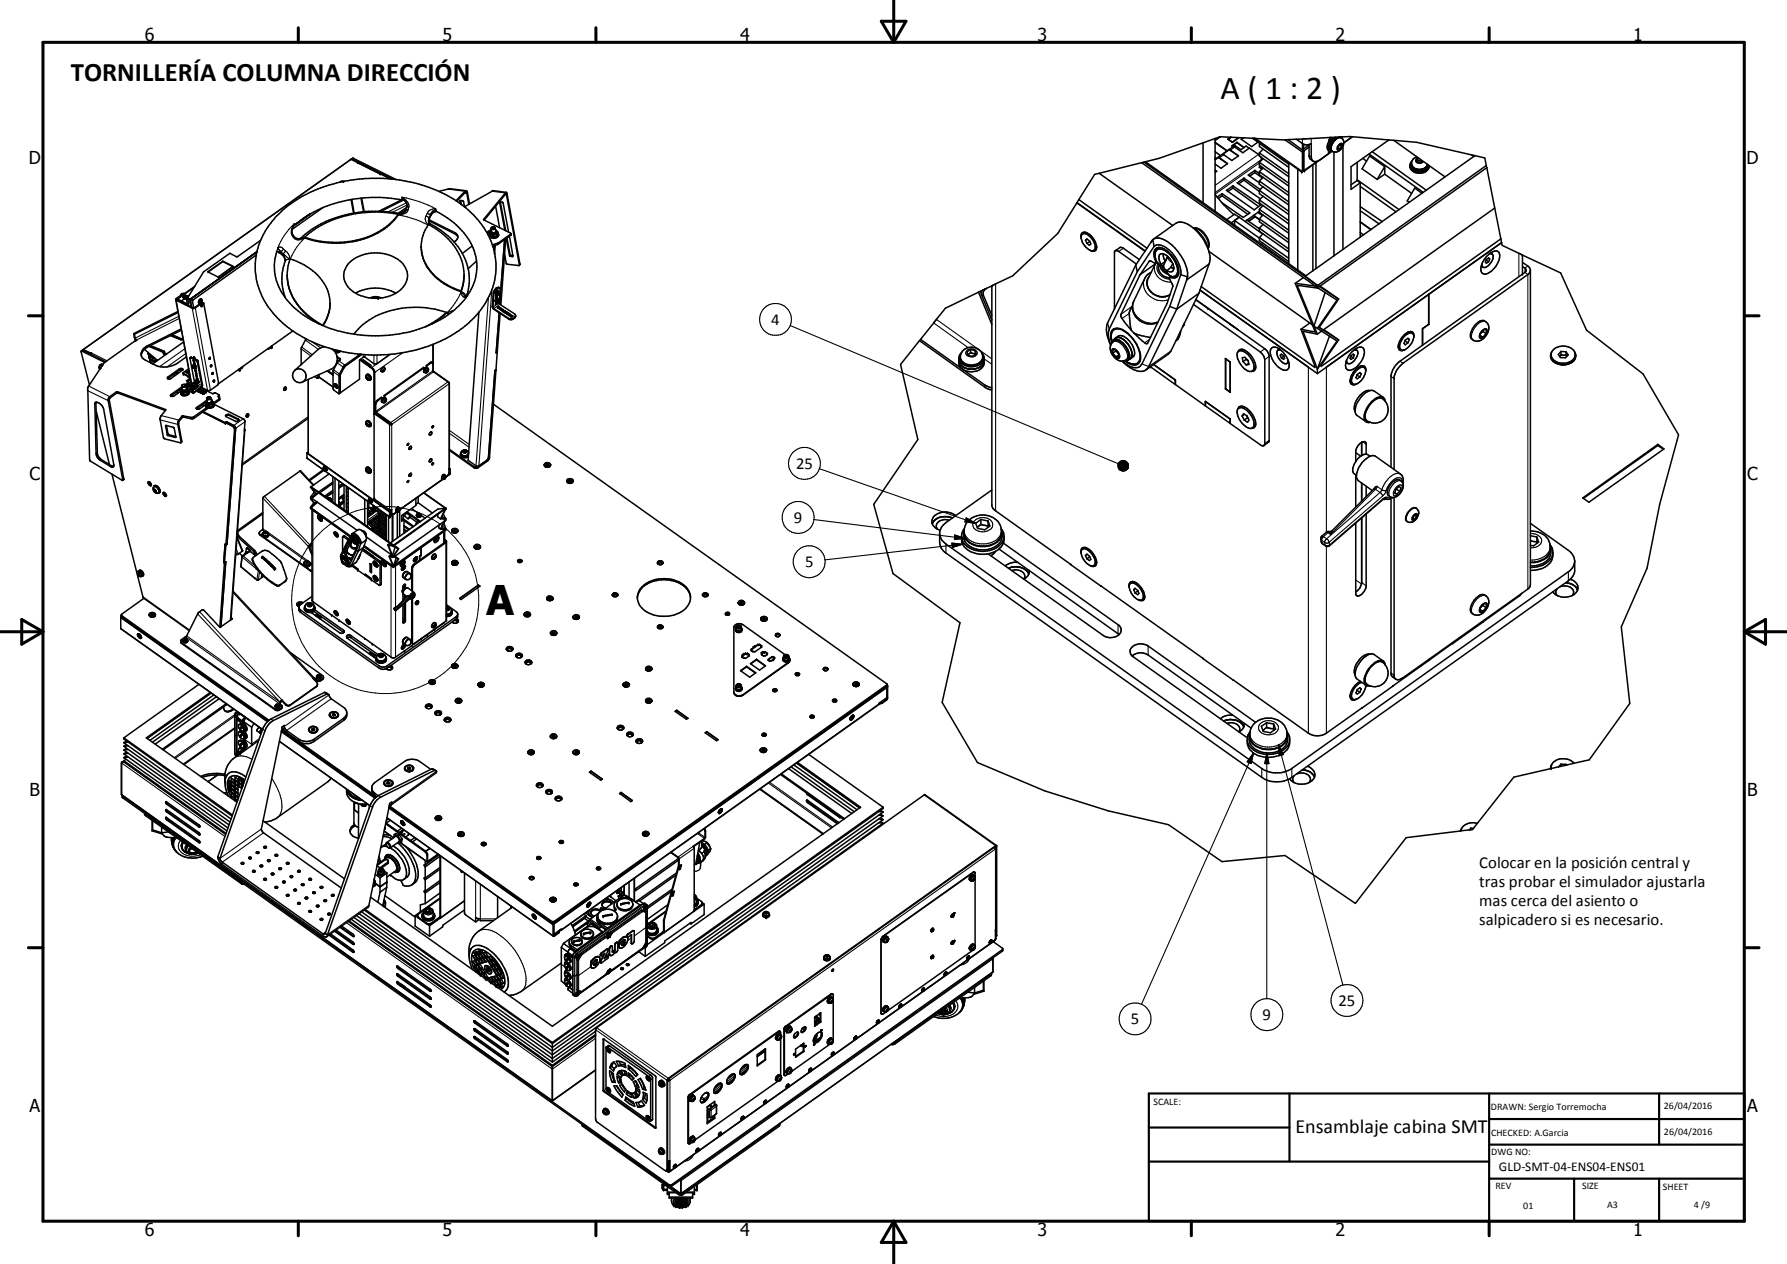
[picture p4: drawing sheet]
<svg xmlns="http://www.w3.org/2000/svg" width="420mm" height="297mm" viewBox="0 0 420 297" stroke-linecap="round" stroke-linejoin="round" font-family="sans-serif">
<defs><g id="words">
<text font-size="9.6" x="114.3" y="144.5">A</text>
<text font-size="7.9" x="287" y="23.3">A ( 1 : 2 )</text>
<text font-size="6.3" x="16.6" y="19">TORNILLERÍA COLUMNA DIRECCIÓN</text>
<text font-size="4.7" x="304.6" y="266.2">Ensamblaje cabina SMT</text>
<g font-size="4.2">
<text x="34" y="9.6">6</text>
<text x="104" y="9.6">5</text>
<text x="174" y="9.6">4</text>
<text x="244" y="9.6">3</text>
<text x="314" y="9.6">2</text>
<text x="384" y="9.6">1</text>
<text x="6.8" y="38.7">D</text>
<text x="410.6" y="38.7">D</text>
<text x="7" y="112.9">C</text>
<text x="410.8" y="112.9">C</text>
<text x="7" y="187.1">B</text>
<text x="410.8" y="187.1">B</text>
<text x="7" y="261.4">A</text>
<text x="410.8" y="261.4">A</text>
<text x="34" y="290.4">6</text>
<text x="104" y="290.4">5</text>
<text x="174" y="290.4">4</text>
<text x="244" y="290.4">3</text>
<text x="314" y="290.4">2</text>
<text x="384" y="290.4">1</text>
</g>
<g font-size="3.9">
<text x="181.3" y="76.4">4</text>
<text x="187.2" y="110.2">25</text>
<text x="186.7" y="122.9">9</text>
<text x="189.3" y="133.3">5</text>
<text x="347.8" y="203.9">Colocar en la posición central y</text>
<text x="347.8" y="208.4">tras probar el simulador ajustarla</text>
<text x="347.8" y="212.9">mas cerca del asiento o</text>
<text x="347.8" y="217.4">salpicadero si es necesario.</text>
<text x="296.9" y="239.7">9</text>
<text x="314.7" y="236.4">25</text>
<text x="265.9" y="240.7">5</text>
</g>
<text font-size="3.1" x="352.4" y="275.2">GLD-SMT-04-ENS04-ENS01</text>
<g font-size="2.4">
<text x="271.2" y="259.7">SCALE:</text>
<text x="350.6" y="260.8">DRAWN: Sergio Torremocha</text>
<text x="391.2" y="260.6">26/04/2016</text>
<text x="350.6" y="267">CHECKED: A.Garcia</text>
<text x="391.2" y="266.7">26/04/2016</text>
<text x="350.6" y="271.4">DWG NO:</text>
<text x="351.6" y="279.3">REV</text>
<text x="372" y="279.4">SIZE</text>
<text x="391" y="279.6">SHEET</text>
<text x="358.1" y="284.1">01</text>
<text x="377.9" y="283.8">A3</text>
<text x="398.3" y="283.8">4 /9</text>
</g>
</g></defs>
<g fill="none" stroke="#000" stroke-width=".35">
<path d="M82.5 37.5l-63 44.7M82.5 37.4l1.7 .9M82.5 37.4v.1M82.6 37.4l9.7 4.7M82.6 37.4v.1M82.7 37.4l.3-.3 10.2 5.1M84.2 38.3l-.1 .1h.3l7.4 3.6M84.2 38.3v.1M268.4 38.2l-10 2.5M268.4 38.2l40.9 29M269 38.1l-.6 .1M269 38.1l40.8 29"/>
<path d="M269.3 38l37.7 26.8M282.9 33.6v14.1M282.9 33.6l-10.4 3.6-3.5 .9M285.7 32.6v17.1M285.7 33.4l2.8 2M285.7 35.6l1.3 1M285.7 37.1l.3 .2M285.7 33.5l2.8 2M285.7 37.1l.2 .2M286.5 37l2.1 1.4-1.5 1.1-1.4-.9M286.5 37l2.1 1.5M286.5 37l-.8 .5"/>
<path d="M286.8 32.2l-3.9 1.4M286.8 32.2v.1M286.9 32.1l-.1 .1M286.9 32.1h.1M286.9 32.1l2.4 .2M286.9 32.1l-1.2 .9M287.5 36.3l1.5-1.1 2.2 1.4-1.6 1.1zM288.7 32.7l1.1 .7M288.7 32.7l.1 .1M288.8 32.8l1 .6M289 35.2l2.2 1.4M289.3 32.3h.2"/>
<path d="M289.3 32.3l-.6 .4M289.5 32.3h1.7M289.5 32.3l-.7 .5M289.8 33.4h.1M290.4 34.2l-4.7 3.3M290.4 34.2l1.3 1 1.3-.9 .7 .5M290.4 34.2l-.4 .3 2.2 1.4 1.5-1.1 2.4 1.7M290.8 33.4v.1M290.8 33.4l-1.2 .9 .3 .2M290.8 33.4l1.7 1.3-1.7-1.2M290.8 33.5l-1.1 .8M291.2 32.3h.1"/>
<path d="M291.2 32.3l-1.4 1.1M291.3 32.3l1 .1M291.3 32.3l-1.5 1.1M292.3 32.4h.1M292.3 32.4l-.5 .3 2.5 1.8 1.5-1.1-1.1-.9M292.4 32.4l2.1 .1M292.4 32.4l-.5 .4M294.5 32.5l7.7 .4M294.5 32.5l1.3 .9M294.9 32.5l11.2 7.9 .2-.1M296.1 33.7v.7l6.9 4.9M296.1 33.7l6.9 4.9"/>
<path d="M296.1 35.9v.8l6.9 4.8M296.1 38.1v.8l6.9 4.8M296.1 35.9l6.9 4.9M296.1 38.1l6.9 5M296.3 33.5l-.2 .2M296.4 36.9l.1 .1M296.4 39l-.3 .3 .6 .5M296.5 37l.2 .5M296.6 37h-.1M296.7 39.3l-.3 .2M297 35.1l-.9 .8M297 37.3l-.9 .8"/>
<path d="M297 39.5l-.9 .8M302.2 32.9l4 2.8M302.8 32.8l-.6 .1M302.8 32.8l3.7 2.7M303 38.3v23.7M304.8 32.7l-2 .1M304.8 32.7l1.4 1M305.1 39.8v23.7M306.2 33.7v1.5M306.2 35.7v4.6l.3-.3M306.2 35.2l.3 .3M306.2 33.7a1.86 1.86 0 0 0 2.1 0v3.2l.3 .9"/>
<path d="M306.5 33.9v1.1M306.5 35.5v4.5M306.5 35.5l-.3 .2M307.8 34.6l-1.3 .9M307.8 34.1l-1.6 1.1M307.8 34v2.7a1.57 1.57 0 0 0 2.7 .8l1.9-1.4v-.8M308.7 38.8v24.9M309.4 38.3v24.9M312.7 32.3l-.3 1.1M312.7 32.3l-7.9 .4M312.7 32.3h1M312.9 34.8v.2a.83 .83 0 0 0 .7 .7"/>
<path d="M313.1 35.6l-6.4 4.6-.2-.2M313.1 32.3a2.43 2.43 0 0 0-.8 3l.3 .2M313.3 33.7l-.4 1.1M313.6 35.7v24.5M313.7 32.3a3.3 3.3 0 0 0-1.3 3l.3 .3h.6M313.7 32.5v.1M313.8 32.9l.3-.2-.5-.1a1.99 1.99 0 0 0-.8 2.6l.3 .3M313.9 32.9l-.6 .8M314 32.3h-.3M314 32.3l-.3 .2M314.6 32.4a2.4 2.4 0 0 0-1.3 1.3M314.6 34.5v.6l.4-.1"/>
<path d="M314.6 34.7l.4 .3M314.8 32.3l-.6 .3-.5-.1M315 34l.5-.1v.5M315 32.3h.2M315 34l-.4 .5M315 34.1l-.4 .5M315 34.1l.5 .3M315 34v.1M315.1 32.2l-1.1 .1M315.1 32.2l.2 .2M315.2 32.3a1.5 1.5 0 0 1 .3 2.5 1.94 1.94 0 0 1-1.9 .9M315.2 32.3h-.6"/>
<path d="M315.5 32.2h-.4M315.5 32.2v.3M315.5 34.4l-.5 .6M315.8 34.4v24.2M318 32.1h.1M318 32.1l-2.5 .1M318 32.1l-2.1 1.5M318 32.1l8.5 .8M319.1 38.1v4.3M320.4 37.2l.9 .7M321.9 36.2l12.7 9M322.6 35.6l12.8 9.1"/>
<path d="M325.6 39.2l-1.8 3M325.6 39.2v1.7M325.6 39.2l-3.6-2.5-1.8 3 3.6 2.5M326.5 32.9l1.2 .1M326.5 32.9l-8.8 6.3v5.3l2.1-1.5M327.7 33l5.4 .4 12.9 3M327.7 33l12.1 8.6M331.5 39.1a2.55 2.55 0 0 0 4.4 .1l.1-.3a1.92 1.92 0 0 1-2.3 1.8 2.03 2.03 0 0 1-2.2-1.6zM331.9 38.7l.1 .3M331.9 38.8l.1 .2M332 37.9l-.4 .5-.1 .7M332 39a1.98 1.98 0 0 0 1.6 .9"/>
<path d="M332 39l.1 .2M332.3 39.4l.2 .1M332.6 39.6l.3 .1M333.2 36.9l-.9 .5a1.8 1.8 0 0 0-.3 1.9 2.23 2.23 0 0 0 3.1 .5l-.3-.2-.8 .3-.8-.1M333.2 37.4l-.1 .5 .5 .3 .7-.1 .1-.3M333.2 37.8v.2M333.2 37.4v.4M333.7 37.3l-.5 .1M334 37.7l-.8 .1M334 37.5v.2M334 37.7l.3 .3M335.6 38.9v-.2a1.61 1.61 0 0 1-1.8 1.2"/>
<path d="M335.6 38.9l-.6 .6 .1 .2M335.6 38.9l-.4 .9-.3-.2M346 36.4l.8 .2M346 36.4l.5 .4M346.8 36.6l2.3 .5 .4 1.8M346.8 36.6l-39.9 28.3 2.9 2.2M349.5 38.9l.1 .5M349.5 38.9l-39.7 28.2M349.6 39.4l3.3 16.7M349.6 39.4l-39.4 28M60.2 59.9l-14.9 10.6 .2 1.8M60.4 59.2l-15.7 11.2"/>
<path d="M61.3 56.5l-5.4 3.8h-.3l-1.6-.8-6.1 4.4-3.8 6.1M65.1 59.1a2.92 2.92 0 0 1 2 2.2M68.9 53.3a27.5 27.5 0 0 1 18.5-6.9h2.8l4.5 .6a1.31 1.31 0 0 1 1 1.5 1.65 1.65 0 0 1-2.5 1.5 26.8 26.8 0 0 0-22.6 6 1.76 1.76 0 0 1-1.8-.8 1.76 1.76 0 0 1 .1-1.9zM72.9 50.3l-3.3 2.3M73 50.2l-3.5 2.5M75.9 48.8l-7.2 5.1M80.8 42.6h-.5l-.4 .2M82.5 46.9l.6 3.2M82.7 46.9l.6 3.1M85 46.5l.6 3.2M89.4 40.9h.2zM93.6 50.3a14.2 14.2 0 0 1-8.9 6.1 22 22 0 0 1-13-.5v-.1"/>
<path d="M93.6 50.3a25.6 25.6 0 0 0-21.9 5.5M93.6 50.3a17.6 17.6 0 0 1-14.5 6.7l-3.8-.3-3.6-.9M94.4 46.9l-5.3 2.8M94.8 47l-5.2 2.7M95.2 49.3l.3 .1M95.5 49.1l-1.4 1.1M95.6 48.7l-1.8 1.4M99 57.9a10.6 10.6 0 0 0 6.1 9.2l3.3 1.4M100.7 52.7a14.5 14.5 0 0 1 8.3 10.1 10.7 10.7 0 0 1-.6 5.6 13.7 13.7 0 0 1-8.9-7.7 8.7 8.7 0 0 1 1.2-8zM100.8 52a2.47 2.47 0 0 1 1.8-2.3 17.1 17.1 0 0 1 9.3 10.5 11.8 11.8 0 0 1-2.7 10.3 25.8 25.8 0 0 1-16.8 8.2 31.3 31.3 0 0 1-20-4 15.8 15.8 0 0 1-7.7-9.8 11.2 11.2 0 0 1 .6-6.3M100.8 52l.1 .2M100.8 51.9l6.2 3.1 .6 .6"/>
<path d="M100.9 52.3l.2 .3a18 18 0 0 1 7.6 7M100.9 52.2v.1M100.9 51.6l6 3.1a1.08 1.08 0 0 1 .7 .9M107.6 55.6l-.3 .9-.5 .4M108.2 47.2v.1M108.2 47.3l.1 .6M108.3 47.1l.2 .9M108.7 59.6a11.8 11.8 0 0 1 .9 10M109.3 45l.1 .3M109.3 45l-2.1 2.2M109.4 45.3l-2 2M109.4 45.3l.4 .1"/>
<path d="M109.6 44.8l-3.9-.4-2.5 .6M109.6 44.8l.3 .3M109.6 44.8l-.3 .2M109.8 45.4l.4 2.6M109.9 45.1l-.1 .3M109.9 45.1l.5 2.8M111 57.8l-2.3 1.8M114.5 54.6a26.3 26.3 0 0 0-16-11.3 37.5 37.5 0 0 0-12-1.3 31.6 31.6 0 0 0-20.9 8.3 16.6 16.6 0 0 0-.3 24.5 31.4 31.4 0 0 0 19.4 8.4M114.5 54.6a16.5 16.5 0 0 1-3 20l-3.6 3.1-3.2 1.9-2.9 1.3M114.8 54.7l.4 .2M115 54.6l.3 .1M115.3 55.2v.3"/>
<path d="M115.3 55l.6 .3M115.3 55a.96 .96 0 0 0 1.6 .5M115.3 54.9l-.5 .3M115.4 54.6l-.1 .4M115.5 53.9l-1 .7M115.5 53.6l.5-.3 .2 .1a.37 .37 0 0 1-.2 .4 .37 .37 0 0 1-.5-.2zM115.5 54.2l-.9 .7M115.6 53.4l-.1 .2M115.9 55.3l.1 .4M116.2 53.3l.2 .1a.45 .45 0 0 1-.4 .5 .45 .45 0 0 1-.5-.3M116.2 57.7v1.2M116.4 53.6l.2 .8a.6 .6 0 0 1-1 .1l-.1-.8"/>
<path d="M116.4 57.7l-.1 1.7M116.5 48.5l1 5M116.5 54l.2 .1a.71 .71 0 0 1-.2 .9 .71 .71 0 0 1-.9 0l-.2-.2 .1-.6M116.8 54.3a.81 .81 0 0 1-1.4 .3M116.8 55.1l-.9 .2M116.8 54.4l.2 .1M116.8 55.1l.1 .4M117 54.5l-.2 .6M117 54.5l.1 .4M117.1 54.9a.95 .95 0 0 1-.3 1 .95 .95 0 0 1-1 .1l-.4-.2-.1-.3M117.1 54.9l-.2 .6M117.2 55.1a1.2 1.2 0 0 1-1.9 .5"/>
<path d="M117.6 47.5l1.3 6.7M118.6 59.8l.5 2.2 3 .4M118.6 56.3l-1.1 15.2M118.7 54.1l-1.2-6.5 .2-.1h.4l.2 .3 1.3 6.8M118.8 45.3l-5.1 6.3 6.3 3.2 .1 .2-3 2.1-1.3 .4M118.8 45.3l.1 .3M118.9 45.6h.1l.1 .1 3 16.7M118.9 45.6l-5 6.1M118.9 56.2l-1.1 15.5M119 45.2l.2 .3 3 16.5-.1 .4M119 45.2l-3.2-.4-6.6 3.8-.3-1.4-.5-.1-.2 .1M119 45.2l-.2 .1"/>
<path d="M119.2 55.9l.7 3.9 .7 .3M119.8 55.5l.8 4.6-.2 .2-.4-.1-.2-.2-.8-4M120.1 54.9l.1 .3-3.1 2.2-1.2 .4M253.6 46.9l-.4 .8 16 11.4M253.6 46.9l16.1 11.4M254.2 55.9a.95 .95 0 0 1 .3-1.2 .95 .95 0 0 1 1.2 .1 3.7 3.7 0 0 1 2 3.9l-.5 .4-1-.3M254.5 55a2.15 2.15 0 0 0 .6 2.8l1.3 1h.8M254.5 55a1.76 1.76 0 0 1 2.1 1 2.32 2.32 0 0 1 .6 2.8M255.2 56.5l.4-.3 .5 .4 .4 .7-.4 .4-.5-.5zM255.5 54.7h-.4l-.6 .3M256.2 56.7l-.6 .5M257.8 58v.3l-.6 .5"/>
<path d="M258.4 40.7l-1 .3-3.8 5.9M258.4 40.7l17.3 12.3M262.2 58.9l1.2-.8 .5 .1 4 2.8M269.3 59l-16.1-11.4-4.5 7.3-10.6 9.9-4.9 2.4M270.7 56.9l-3.7 5.4M271 56.4a2.1 2.1 0 0 1 2.6-.1 11.5 11.5 0 0 1 5.6 7.7v1.1M271 56.4l-.3 .5M271 56.3l.3 1.6M271.2 56.2l5.2-3.7a2.94 2.94 0 0 1 3.2 .4 10.6 10.6 0 0 1 4.9 8.1l-.2 1.1M271.3 57.9a2.17 2.17 0 0 1 2.8 .3 7.5 7.5 0 0 1 3.5 6.4M271.3 57.9l-3.9 5.9M272.4 58.2l-.3 .1"/>
<path d="M272.4 58.2a4.3 4.3 0 0 1 3.3 2 4.7 4.7 0 0 1 1.2 4.6 1.49 1.49 0 0 1-1.9 .4M272.4 58.2a1.45 1.45 0 0 0-.8 1.7M272.4 58.2a1.64 1.64 0 0 0-1 2.4l.3 1.2M273.5 59.7l.1 .9 .4 .8M280.4 53.5a8.2 8.2 0 0 1 3.7 5.1M280.6 53.6h.7l.5 .2a4.3 4.3 0 0 1 2.4 4.2l-.2 .3M284.1 58.2l-.1 .2M284.2 59.1l24.4 17.2M285.7 45.7l2.1 2.5 2.3 2.3M286 40.3l-.3-.3 .4 .3-.4 .2M287.3 46l-.8 .7M287.3 45.5v.5"/>
<path d="M287.3 45.5l-1.1 .8M287.3 46l6.1 4.4M287.3 45.5l6.6 4.5-1.6 1.1-5-3.4M288.4 44.7l1.5-1 6.5 4.5-1.5 1.1zM289.9 43.7v.5M289.9 44.2l-1.2 .8M289.9 44.2l6 4.4M290.3 51.8v1.1M290.3 51.8l5.8 4.2M291.4 51.1l-1.9 1.3M291.4 51.1l-1.1-.8-1.9 1.3M291.4 51.1l-1.1 .7"/>
<path d="M291.4 51.1l5.5 3.9M292.5 41.9v.4M292.5 42.3l-1.2 .9M292.5 41.9l-1.6 1.1 5.5 3.7M292.5 42.3l3.6 2.7M292.5 41.9l3.8 2.6M293.2 51.7l2.9 2.1M293.2 51.7l-.4 .4M294.8 50.6l.3 .3M294.8 50.6l-1.6 1.1M294.8 50.6l1.3 1M295.1 40v.6"/>
<path d="M295.1 40l-1.6 1.1 2.6 1.9M295.1 40.6l-1.3 .8M295.1 40.6l1.7 1.2M295.1 40l1 .8M295.1 50.9l-1.5 1.1M295.1 50.9l1 .7M295.1 50.9h.1M295.8 49.9l1 .8M295.8 49.9l-1 .7M296.1 40.3v.8l6.9 4.9M296.1 42.5v.8l6.9 4.9M296.1 44.7v.8l6.9 4.9"/>
<path d="M296.1 47v.7l6.9 4.9M296.1 49.2v.7l6.9 4.9M296.1 51.4v.7l6.9 4.9M296.1 53.6v.8l6.9 4.8M296.1 55.8v.8l6.9 4.9M296.1 40.3l6.9 5M296.1 42.5l6.9 5M296.1 44.7l6.9 5M296.1 47l6.9 4.9M296.1 49.2l6.9 4.9M296.1 51.4l6.9 4.9M296.1 53.6l6.9 4.9"/>
<path d="M296.1 55.8l6.9 4.9M296.1 49.7l-.3 .2M296.3 50l-.1 .2M297 41.7l-.9 .8M297 43.9l-.9 .8M297 46.1l-.9 .9M297 48.3l-.9 .9M297 50.5l-.9 .9M297 52.7l-.9 .9M297 54.9l-.9 .9M297 57.1l-.3 .3M306.1 40.4h.1"/>
<path d="M306.6 40.1h.1M319.1 42.2l9.9 7.1M319.1 42.5l.7 .5M319.1 42.4l-1.4 1M319.8 43.8l8.4 6M319.8 43v12.8M319.8 52.2l2.5 1.8M319.8 52.1l2.6 1.8M319.8 49.5l4.5 3.1M319.8 48.6l5.2 3.5M319.8 54.7l.8 .5M325.6 40.9l6.3 4.5"/>
<path d="M325.6 40.9l-1.8 1.3M334.3 45.4l-1.7-1.2-1.7 3 .5 .3M350.4 59.4l.4 .3M350.8 59.7h-.7M350.8 59.7a2.23 2.23 0 0 1-.9 2.8l-.7 .4-.6-.1M351.4 48.9l-40.3 28.7-.9-.7M352.9 56.1l.1 .9M352.9 56.1l-42.3 30v-.2l4.1-6M353 57l.2 .7 4.8 2.2M353 57l-43.3 30.8M358 59.9l8.9 4.2 6.1 13.5 13.3 10.3 8.4 14.3-4.5 16.3-2.9 15-6.1 13.8 2 18-9.5 13.3-3.6 .8M358 59.9v4.5"/>
<path d="M31.4 78.4l.2 .9 .4 .8M31.4 78.4l.2 .1M31.6 78.5l.2 1 .4 .5-.4 .1M40.2 78.9l2.3 .9 .3-.1M40.5 78.7l2.3 1M41.3 70.4l4.2 2.1 .4-.1 1.7-1.2h.3l3.5 18.8-.2 .5-2 1.3-1.8-.7M41.3 70.4l3.6 19.3 .6 .4M41.7 70.4l2.2 1.1 .4-.1M41.8 73.2l-10.4 5.2M41.9 73.4l-10.3 5.1M42.6 77.3l-7.7 3.9a2.13 2.13 0 0 0-1.5 2.9l.8 .6 2.7 1.3a5.9 5.9 0 0 0 5-.7l1.9-1.4M42.6 77.6l-7.6 3.8"/>
<path d="M42.8 69.1l-.2 .2M42.8 79.7l.2 .1M42.9 69l-.2 .1M43 69h-.3l-.3 .4M43 69.9l.7 .4M43 69.9l.5 .2M43 69l-1.7 1.4M43.1 69h.3M43.1 69h-.2M43.1 69h-.1M43.1 69.5l-.1 .4M43.1 69.5l.4 .2"/>
<path d="M43.3 69l-1.7 1.4 3.9 1.9M43.4 70.2l-.8 .5M43.5 70.1v.1M43.5 69.9v.3M43.5 69.9v.2M43.5 70.2h.1M43.5 70.2l.4 .2M43.5 69.7v.2M43.7 69.6l-.2 .1M43.8 69.6l.5 .1-.5 .3 .1 .4h.2M43.8 69.5l.2 .1M43.8 70.4l.3 1"/>
<path d="M43.8 69.5l-.4-.2-.3 .2M43.8 69.5l-.3 .4M44 70.3l.1 .1M44.1 70v.1M44.1 70.1l.6 .3M44.1 70.1l.2 1-.1 .4-.1-.1M44.1 70l.8 .2M44.1 70.1v.2M44.1 70v.4M44.2 69.8h.1M44.5 69.4l-.4 .2M44.7 70.4l.3 1.7"/>
<path d="M45.7 67.5l-3.9 2.7 2.3 1.2M45.8 67.3l-4.1 2.8v.4M46.7 71.2l.3 .2M46.8 70.7l-.1 .3M47.1 70.7h.1M47.1 70.7l-.2 .1 .2 .1M47.1 70.7v.2M47.1 70.7l.1 .1M47.2 70.3l.2 .2-.1 .5-.2 .2h-.3l-.1-.2M47.2 70.3l.1 .1M47.2 70.3l-.3 .3M47.2 70.8l-.1 .1"/>
<path d="M47.4 71.1l.1-.3-.1-.5a.61 .61 0 0 0-.6 .3 .61 .61 0 0 0 .1 .6M47.4 71.5h.3l-.3 .6-.1-.1zM47.5 71.5l-.2 .4M47.8 71.2l-.4-.1-1.9 1.2M51.3 65.1h.1M52.4 61.4l2.5 1.3h-.2l-3.4 2.4M52.4 61.4l-3.6 2.5 2.7 1.2h-.2M52.4 61.5l2.5 1.2M52.4 61.4v.1M52.4 61.5l-3.5 2.4M67.1 61.3a11.8 11.8 0 0 0 0 8.7M67.1 61.3h.1"/>
<path d="M67.5 64.8l.3-2.4 .4-1.6a13.2 13.2 0 0 1 8.9 7.7 8.6 8.6 0 0 1-1.2 8M67.5 64.8a13.6 13.6 0 0 0 7.5 11.3M67.5 64.8a13.9 13.9 0 0 0 7.5 11.1l.9 .6M67.5 64.6v.2M68.9 77.8l-17.6 12.4M72 79.6l-1.2 2.3v3.8M75.9 76.5h.1M77.6 71.5a8.2 8.2 0 0 1-1.7 5M81.9 62a9.3 9.3 0 0 1 12.9 0 4.3 4.3 0 0 1-1.3 6.6 9.4 9.4 0 0 1-11.6-1.1 4.1 4.1 0 0 1 0-5.5zM83.6 68.9a10 10 0 0 1 9.4 0M87 70l1-.3h.7l.9 .3M87.9 69.9l-.2 .2"/>
<path d="M87.9 69.9l.9 .1M88 69.9l-.3 .2M88.5 69.9l.3 .1M88.8 70l.1 .1M105 73.4v.2l-1.3 1.1-2.1 1.4M105 73.4a21.3 21.3 0 0 0-18.9 2.3l-1.3 1.1-1.6 1.7M105 73.4l-2 1.6-3 1.8M108.4 68.4v.1M109.1 64.6l-.2 2.5-.5 1.4M109.3 69.6l.3 .1M109.8 69.6l-.2 .1M112 61.3l-1.9 1.9"/>
<path d="M112.6 73.4l-2.5 34.8 1.8 1.3 .3 .1 .4-.1M116.5 70.5v.4M116.6 71.2h.2l-.3 .3zM116.6 70.5l-.1 .3 .3 .2M116.6 70.9l-.1 .2 .3-.1M116.6 70.5l.3-.3 .4 .3-.1 .2-.4 .3M116.6 70.3l-.2 .4 .1 .2M116.6 69.2h.2M116.6 67.8l-.1 .1M116.6 70.3h.1M116.7 70.9h-.2M116.7 69.2v.3l.2-.2"/>
<path d="M116.7 68.9l-.1 .3M116.7 67.7l-.1 .1M116.7 69.6l.3-.1-.4 .3zM116.7 68.9v.2l.2 .2M116.7 67.7h.1M116.8 69.9l.1 .1-.3 .3zM116.8 68.7l-.1 .2M116.9 70.1l-.4 .4M116.9 70.1l.2 .2M116.9 70.1l.1 .1M116.9 67.6l-.5 .4-.4 .7-.2 3.6 .2 .3 3.6 2.4a1.1 1.1 0 0 0 1.6-.8M116.9 67.6l-.2 .1"/>
<path d="M116.9 67.6l.4-.1 .2 .2M116.9 69.3h.1M117 68.5v-.3l-.2 .4M117 68.5l-.3 .4M117 70.7h.1M117 68.6h.1M117 69.3h.1M117 70.7l.1 .1M117 70.7l-.1 .1h.2M117 70.7h.2M117.1 69h.1M117.1 70.6l.1 .1"/>
<path d="M117.1 69l.1 .1M117.1 69v.2l.1-.1M117.1 68.6l.3 .4-.4 .3M117.2 68.6l-.2-.1-.3 .1-.2 .4 .1 .2M117.2 68.6v.1M117.2 70.7l-.1 .1M117.2 68.9l.1 .1M117.3 69l-.1 .1M117.3 69h-.2M117.4 73.5l-.7 9.4 .2-.2-.2 .2zM117.4 72.3h.1a.24 .24 0 0 0-.3-.2 .24 .24 0 0 0-.2 .3M117.4 72.3l-.4 .1"/>
<path d="M117.5 72.7h.2M117.5 71.5l-.2-.3 .3-3.3-.1-.2-.2-.1-.7 .5-.4 .8-.3 3.3 .2 .3 3.5 2.3a1.27 1.27 0 0 0 1.6-.6M117.5 71.5l3.5 2.3 .2 .4M117.6 73.7l-2.5 33.8M117.7 72.6v.1M117.7 72.6h.2M117.7 72.6l-.3 .1M117.9 72.6l-.3-.2-.1 .3M117.9 72.9h-.1a.23 .23 0 0 1 .3-.2 .23 .23 0 0 1 .2 .2M117.9 72.9h.4M117.9 72.6l-.2 .1M118.3 73.2h.5"/>
<path d="M118.4 73l.4 .1v.1l-.5 .1zM118.8 73.5h.4M118.8 73.5l.1-.2h.3v.2M119.2 73.8l.1-.2h.3v.2M119.2 73.8h.4M120.1 74.1l-.3-.3-.1 .3M120.1 74.1h-.4M120.5 74.4l.1-.2h-.4l-.1 .2M120.5 74.4h-.4M216.4 79.8l-.2 .3M216.4 79.8l15.2 10.7 1.6 .6M230.1 68.7l-7.8 3.7-5.9 7.4"/>
<path d="M230.1 68.7l3.1 7.5M230.7 68.6v-.2l-.6 .3M231.9 67.8a1.23 1.23 0 0 0-1.1 1.5l2.4 5.9M231.9 67.8a1.25 1.25 0 0 0-.7 1.6l2 4.7M233.2 67.2v51.6l.4 .8 .5 .5 17.6 12.5M233.2 67.2l-1.3 .6M261.6 77.6l-.1 .1a3.5 3.5 0 0 0 0 2.7M261.7 77.5a2.14 2.14 0 0 1 2.4 .1 8.3 8.3 0 0 1 4.1 6.8 1.61 1.61 0 0 1-2.7 1.1l-1.1-.7M261.8 77.3a2.62 2.62 0 0 0-.4 3.3 1.03 1.03 0 0 1 .7-.9 1.03 1.03 0 0 1 1.1 .2 4.9 4.9 0 0 1 2.3 4.3l-.4 .5-.7 .1M261.8 79.8a1.89 1.89 0 0 1 2.9 .5l.8 1M262.2 79.6a1.32 1.32 0 0 1 1.9 .1 4.7 4.7 0 0 1 2 4.2l-.9 .7M262.3 79.4a1.71 1.71 0 0 1 2.7 .1 4.3 4.3 0 0 1 1.6 4.1l-.8 .7"/>
<path d="M266 77.6l.6 .7M266.3 72.1a3.1 3.1 0 0 0-.7 3.2l.4 2.3M266.6 78.3l1.9 .6 2 .4M267 62.3l.4 1.5M267 62.3l-6.6 13.6a6.5 6.5 0 0 0 .7 5.2M267.2 62.1l-4.4-3.1-.3-.2-.4 .3-.1 13.5M267.4 63.8l-6.6 13.5a4.7 4.7 0 0 0 .4 3.7M268 64.6l-4.5 9.4 .2 .7 2.3 2.9M270.2 61.5l.3-.2 1.2 .5M270.2 61.5l-2.2 3.1M270.3 61.3l-.1 .2M270.7 64a2.88 2.88 0 0 0-1.6 1.4l-2.5 5.3a4.1 4.1 0 0 0 1.1 4.4 4.1 4.1 0 0 0 4.5 .6"/>
<path d="M271.6 62l-3.6 2.6M271.6 62l-1.6 3.4M271.7 61.8l-.1 .2M272 61.6a2.24 2.24 0 0 1 .2-3 3 3 0 0 1 3.1 1.5 4.8 4.8 0 0 1 1.4 4.3l-.5 .5-.5 .1M272 61.6l.9 .9M272 61.6h.1M272.1 61.6l.8 .9M272.1 61.6l-.4 .2M272.6 62.1a2.4 2.4 0 0 0 2.4 3.2M272.7 62.4l.2 .5a2.81 2.81 0 0 0 1.8 1.5M273 62.1l-.1 .4M273.1 62.5l.4 .8 .7 .6"/>
<path d="M273.5 62.3v.2a1.36 1.36 0 0 0 .9 1.1M274 61.4l-1 .7M274.2 63.9h.1M274.2 63.9l.9 1M274.4 63.6l-.2 .3M274.5 60.2l-.5 1.2M274.6 60.3l-1 1.9-.3 .3h-.4M275 65.3l.7 1.5v.6l-1.3 3.9-4.5 9.3-.2 .2-.4-.1-2.7-2.4M275 72l-6.5 13.5a1.99 1.99 0 0 1-3 .5l-1.6-1.1M275 72l1.7 .6M275 65.2v.1M275.1 64.9l.6 .1"/>
<path d="M275.2 64.9h.2l-.4 .3M275.3 62.8l-.9 .8M275.3 62.8l.7 .3M275.7 62l.2 .6a.93 .93 0 0 1-.3 1.2 .93 .93 0 0 1-1.2-.2M275.7 61.9l-.4 .9M275.7 62a3.1 3.1 0 0 0-2.7-2.4l-.4 .5a2.29 2.29 0 0 0 .4 2M276.7 72.6l-6.8 13.9-.5 .4M277 64.7l-.3 .2M277.1 64.4l-.5 .5-.9 .1M277.4 78.2v.4a1.82 1.82 0 0 1-1 1.5M277.6 77.7l-.4 1.5M277.6 64.6l1.6 .5"/>
<path d="M277.6 64.6l-2.6 7.4M278.4 76.1l-.4 .7M279 65.8l-2.3 6.8M279.2 65.2l-.2 .6M279.2 65.1v.1M280.6 71.5l15.7 11.2 .9 1.1 .2 .7v19.7l-.2 .5M281.9 68.9l-5.2 3.7M281.9 68.9l-6.7 13.8-.5 .5-5.3 3.7M282.4 67.4l26.7 19v-.4l-3.2-8.6M284.3 62.1l-5.3 3.7M284.3 62.1l-2.4 6.8M287.3 74.7l-.1 .1"/>
<path d="M289.3 76.2l1 .7M291 77.5l-9.8-7.1 16.2 11.6 .6 .5 .4 .8v20.3l-.1 .3-1.1 .8M304.5 66.6l4.8 .6M304.5 66.6l4.1 9.7M306.4 65.2l-1.9 1.4M308 75.9l-2.1 1.5M308.6 76.3l.6 1.7-3.3-.6M308.9 76.6l.8 1.9M308.9 76.6l.8 .6M309.3 67.2l.3 .1M309.6 67.3l.1 .2M309.7 67.5v.2"/>
<path d="M309.7 67.5v.1M309.7 78.5l-3.3-.6 3.3 8.8M309.7 67.7l-4.7-.6 3.9 9.5M309.7 67.6h.1M309.7 77.2l1 .6M309.8 67.1l.4 .3M309.8 67.1l-.5 .1M309.8 67.1l-.1 .4M309.8 67.1l-.2 .2M309.8 67.1l.2 .1M309.8 67.6l-.1 .1M309.8 67.6l4.6 2.9-4.7 6.7"/>
<path d="M310 67.2l.2 .2M310 67.2l-.3 .4M310.2 77l4.5 2.9M310.2 67.4l4.5 2.9M310.4 67.2l4.3 3.1M310.7 77.8l-1 .7M310.7 77.8l3.7 2.3-4.7 6.6M311.2 77.5l3.5 2.4M311.6 68.7l-2.7 7.9M312.6 79l-2.9 7.7M314.7 70.3l-4.5 6.7M331 79.5l.4 .3"/>
<path d="M331.1 78a4.4 4.4 0 0 0-2.4 3.3M331.1 78a.91 .91 0 0 1 1.1 .1 .91 .91 0 0 1 .2 1.1M331.1 78h.5l.5 .4M331.4 79.8l-.4-.3-.6 .4-.3 .8 .3 .3 .6-.4M331.4 79.8l-.4 .8M334.5 77.2v3.9M335.9 69.1v7.1M335.9 76.2l-1.4 1.1M335.9 76.2l-1.4 1M346.9 76.3a1.99 1.99 0 0 1 2.2-.9 2.17 2.17 0 0 1 .3 3.5l-.5 .6a1.9 1.9 0 0 1-3.2-.3l.1-.9 .2-.7zM348 78.8l.6 .4M348.3 62.5l.3 .3"/>
<path d="M348.4 62.1v.4l.2 .3M348.6 77.7v.2M348.6 77.9l.8 .5M348.6 77.9l-.5 .5M349.4 61.1h.1M349.4 78.4l.1-.9h-.7l-.7 .9-.1 .8h.6M349.4 78.4l-.8 .8M349.5 61.1l.5 .4M349.5 61l-.3 .6 .3 .2 .5-.3M349.5 61v.1M349.7 60.1l.3-.2a1.71 1.71 0 0 1 2.3-.7 2.26 2.26 0 0 1-.2 2.6 3.9 3.9 0 0 1-3.2 2.6l-.3-.1a1.82 1.82 0 0 1-.1-2.4zM350 60.7l.3 .2"/>
<path d="M350.3 60.9l-.3-.3-.5 .4M350.3 60.9l-.3 .6M358 62.6l.8 .7v.5l-.2 .2-29.4 20.9a5.5 5.5 0 0 0-2.1 3.3v21.6M358 61.6l1.4 1.1 .4 .7-.1 74.4-.5 .6-29.3 20.9a1.21 1.21 0 0 1-2.1-.1v-42.3M359.8 63.6l-.6 .9-29.3 20.8a5.6 5.6 0 0 0-2.1 3.4v21.6M19.1 82.5l1.9 8M19.1 82.5l.4-.2 5.4 2.7M19.1 82.5l5.5 2.7M19.1 82.5h.1M19.5 82.2l1.8 .8M19.5 82.2v.1M19.6 82.3l1.7 .8"/>
<path d="M21.3 83v.1M21.4 83l-.1 .2M21.4 82.9l-.1 .1M21.4 82.9v.1M21.4 83l-.1 .1M22.4 94.6a1.98 1.98 0 0 1 2 1.6l2.3 12.9a.46 .46 0 0 1-.1 .6 .46 .46 0 0 1-.6-.1l-2.6-1.6-.7-.9-.4-12.1zM22.6 94.5l.3 11.9a1.88 1.88 0 0 0 .9 1.6l2.4 1.5 .5 .1M22.6 96.7l3.1 12.4M23.4 86l-.1 .5 .2 .3-.1-.2M23.5 85.9l-.1 .1M23.5 85.9l.5 .1M23.6 85.8l.5 .1"/>
<path d="M23.6 85.8l-.1 .1M23.6 85.8l.3 .2M23.7 85.7l.1-.1 .4 .1M23.7 85.7l.3 .1M23.7 85.7l-.2 .2M23.7 86.4v.1M23.7 86.4h-.3v.2M23.7 86.5l-.3 .1M23.9 86h.1M24 85.8v.2M24 85.8l-.1 .2M24.1 85.9h.1"/>
<path d="M31.8 80.1h.1M31.8 80.1l-7.3 5.2-3.9 5.9 .5 17 7.7 4.7M33.9 82.1l3.1 2.6M34.8 82.8v.4l.3 .4M35 81.4l-1.3 .9-.5 1.3M35 81.4l3.4 1.4M35.1 83.6l.4 .2M35.1 83.6a.81 .81 0 0 0 .7 1.1M35.3 84.4v.5l.3 .4M35.3 81.2l3.4 1.4-.3 .2 .2-.2zM35.5 85.3h.1M35.5 83.8l.5 .1"/>
<path d="M35.5 83.8l.1 .2M35.6 84l.8 .2M35.7 84.6l.1 .2M35.7 83.8l-.2 .2M35.8 84.7h1.2M35.8 84.8l.7 .3M35.9 84.7l-.1 .1M36.3 84.1l-.2 .1M37 84.7l-.7 .3M38.4 82.8l.1 .3 .5 .2M38.4 82.8l.8 .3M38.9 96.5l-11.2-4.1h-.3l-1.5 1.1-.2 .5 3.4 18.6-.3 .3"/>
<path d="M39 100l1.9 .5 .4 2.3-1.9-.4zM39.1 100l.5 2.1 1.7 .5M40.3 93l.3 .1M40.3 93l-.1 .1M40.8 88l.4 .2M41.3 87.6l.5 .2M41.5 87.5l.4 .2M41.5 92.1l.4 .2M41.8 99.7l.7 4.4-3.8-1-.3-.2-.8-4.5 .2-.7 1.1-1.3v-.2l-11.2-4.1h-.4l-1.7 1.4-.2 .5 3.5 18.8M42 99.5l.7 4.2-.1 .3M42 99.5l-.2 .2M42.1 98.7l-.3 .5v.5"/>
<path d="M42.1 91.7l.4 .2M42.1 98.7v.2M42.2 91.6l.4 .2M42.5 92.1l.7 .3M42.5 91.9h.1M42.5 92.1a1 1 0 0 0 1.6 .4M42.6 91.9l-1.8 1.2h-.6M42.6 91.8l-.1 .3M42.7 91.7l-.1 .1M42.7 90.9l-2.5 1.8v.4M42.7 91.2h.1M42.8 91.2l-.2 .4"/>
<path d="M42.8 91.2l-2.5 1.8M42.8 98.1l-.7 .9-.1 .5M42.9 98.1h-.1M43 87a.45 .45 0 0 0-.4-.5 .45 .45 0 0 0-.4 .2l-2.7 1.9-.1 .2v.2M43 87l-2.8 1.9-.8 .1M43 87h-.8l-2.8 2M43 87.7l.1 .2 1.6 .8M43 87.7l1.7 .8M43.1 80.4l-7.2 5.1-.1-.1M43.2 92.4v.3M43.4 90.3a.35 .35 0 0 1-.1 .6 .35 .35 0 0 1-.5-.2l.1-.2M43.5 90.4l.2 .2a.47 .47 0 0 1-.5 .4 .47 .47 0 0 1-.5-.4l.2-.1"/>
<path d="M43.5 90.4h.4l-.2 .2 .1 .8a.59 .59 0 0 1-.9 .2l-.2-.8M43.5 90.4l-.6 .1M43.8 91.1l.2 .1a.78 .78 0 0 1-.6 .7 .78 .78 0 0 1-.8-.3M43.9 90.1l.3-.1 .2 .2-.3 .1zM44 91.2l1.7-1.4-1-5.8 1.7 1 1 5.7-1.8 1.4-.3 .1-.9-.5M44 90.6l.4 .1-.3 .1zM44.1 91.3a.74 .74 0 0 1-.6 .8 .74 .74 0 0 1-.9-.5M44.1 92.1l-.9 .3M44.1 92.1v.4M44.1 91.4l.2 .2M44.1 88.4l.3 .2M44.1 87.5h-.3l.3-.2 .1 .2h-.3"/>
<path d="M44.3 91.6l-.2 .5M44.3 91.6l.1 .3-.3 .6M44.4 86.7l-1.4 1M44.4 87v.2M44.4 90.7h.1M44.4 90.4l.4-.1 .1 .1-.3 .2zM44.5 87.5l-.3 .2 .3 .1M44.5 87.7l.1 .3M44.5 87.6v.1M44.5 92.3a1.29 1.29 0 0 1-2 .2M44.5 92.1v.1M44.5 87.7l-.2 .1"/>
<path d="M44.7 84.1l.2-.2 1.7 .9 1 5.8-.2 .4-1.9 1.4-1.1-.5a.77 .77 0 0 1-.1 .8 .77 .77 0 0 1-.8 .3l-.8-.2-.2-.6M44.7 88.9l-.9 .6 1.5 .7M44.7 91.4v.1M44.8 90.9l.2 .2M44.8 89.2l-.7 .4 .2-.1M44.9 90.8l-.1 .1M44.9 91.4l.1-.1-.3-.1-.2 .2 .2 .1M44.9 91.4l-.1 .1M44.9 91.4l-.2 .1M44.9 90.6l.1 .1M44.9 90.6v.1M44.9 90.7h.1"/>
<path d="M45 90.5h.3l.1 .1-.2 .2-.3-.1M45 90.5l-.1 .1 .1 .4 .4-.1v-.3M45 90.7h.2M45 90.5v.1h.2v.1M45 90.5h.1M45 90.5l-.1 .1M45 91.1l.1 .1M45.2 86.3l.2 .2M45.2 86.3l.2 .1M45.2 86.2h.1M45.2 86v.2M45.2 86h.1"/>
<path d="M45.3 90.5v.2M45.3 86.1l-.1 .2M45.3 86.2l.1 .3M45.3 86.1l.2 .1M45.3 90.7h-.1M45.3 86l.2 .3-.1 .2M45.4 86.5h.1M45.4 84.6l.3 .2v.2zM45.4 91.7l.1-.1-.3-.1-.1 .2M45.4 91l-.4 .1M45.4 91.7h-.3M45.4 91.7h-.2"/>
<path d="M45.4 85.9h.1M45.4 85.9l-.2 .1M45.4 91l.1 .1M45.5 85.9l.3 .4-.2 .2M45.5 85.8l.4 .1M45.5 85.8l.3 .2M45.5 86.4l-.1 .1M45.5 85.8l-.2 .2M45.5 85.6l.5 .3v.5M45.5 91.2l.4 .1-.2 .1zM45.5 85.6v.2M45.5 85.3h.3v.3z"/>
<path d="M45.5 85.6v.1M45.5 83.9l.1 .2M45.5 90.7v.3a.42 .42 0 0 1-.4 .2 .42 .42 0 0 1-.3-.3M45.5 83.9v.2l.3 .1M45.5 86.5h.1M45.5 90.8h.3h-.3M45.5 90.7l-.1 .3M45.5 83.9l.3 .3M45.5 86.2l.1 .3M45.6 85.2l-.1 .1M45.6 83.9v.1M45.6 85.6l.3 .3"/>
<path d="M45.6 84.1l.2 .1M45.6 84l.2 .2M45.6 83.9h.1M45.7 84.7v.1M45.7 86.4l.1 .1M45.8 86.5l.2 .3v-.3M45.8 85.3h.1M45.8 85.8v.1M45.8 90.9l.2 .2M45.8 90.9v.2l.2 .1M45.8 86l.1 .4 .1-.1M45.8 90.6l-.3 .1"/>
<path d="M45.8 90.6l.1-.1v.1M45.8 90.6v.3M45.8 90.7h.1M45.9 87h.1l.1 .4zM45.9 85.9l.2 .4-.2 .1M45.9 89.9v.1M45.9 89.7l.3 .1M45.9 91.4h-.3M45.9 86.4l.1 .1M45.9 89.7v.2M45.9 86.4l-.1 .1M45.9 85.9l-.1 .1"/>
<path d="M45.9 90.6v.1M45.9 90.5l.4-.1 .1 .2M45.9 89.7l.1 .3M45.9 85.9l.1 .4M45.9 89.6l.2-.1 .5 .4M45.9 89.6v.1M45.9 89.7l.1 .1M45.9 90h.1M46 87.6l.3 .2-.1 .2zM46 86.5h.1M46 89.8h.1M46 86.3l-.2 .2"/>
<path d="M46 91.1v.1M46 89.8l.1 .2h-.1M46 89.5l-.1 .1M46.1 88.2l.2 .1v.3zM46.1 87.1h.1M46.1 89.4l.4-.3-.2-.3-.1 .1 .6 .9M46.1 89.4l-.1 .2 .2 .2M46.1 89.4h.3l.3 .4M46.1 89.4l.3 .2M46.2 89.2l.4 .3 .2 .3M46.2 90.6v-.2v.3h-.3M46.2 89.8l-.1 .2 .2 .1"/>
<path d="M46.2 90.6h-.3M46.2 90.6h-.2M46.2 89.8l.1 .3M46.3 90.5l-.1 .1M46.3 88.3h.1M46.3 96l.4 .2M46.3 96v.1M46.4 90.9l-.4 .2M46.4 90.6l-.1 .1h-.4M46.4 90.6v.2l-.3 .1-.3-.3M46.4 89.6v.3l-.1 .2M46.4 90.6l.1 .1"/>
<path d="M46.4 90.9v.2M46.4 91.1l-.4 .1M46.4 90.8h.1M46.5 91.7l-.3 .2M46.5 90.7l-.1 .2M46.5 90.7l-.1 .4M46.5 90.7h.1M46.6 90h.1M46.6 89.5l-.2 .1M46.6 92l.4-.1-.1 .2zM46.6 89.9l-.3 .1M46.7 89.8l-.1 .1"/>
<path d="M46.7 89.8l-.3 .2M46.8 89.8l-.1 .2M46.9 91.4l-.2 .2M47.1 91.6l.3 .1-.3 .1zM47.1 92.2l.3-.1 .1 .2-.4 .1zM47.2 91.2l2.7 1.3 .7-.2 1 .5M47.6 91.9h.4l-.4 .2zM47.6 95.1l.4 .2M47.6 96.8l5.4 2.7v-.2M47.6 92.5l.3-.1 .1 .1-.2 .2zM47.7 96.8l5.3 2.7-.1-.2M47.8 96.7l5.1 2.6"/>
<path d="M48 91.9h.1M48 92.2h.1M48.1 92.1l.4 .1-.4 .1zM48.1 94.7l.3 .2M48.3 94.6l.2 .1M48.4 95.1l.1 .6 .4 .2M48.4 94.9v.1M48.4 95l-1.7 1.2M48.4 95l.1 .3 .6 .4M48.4 95l.7 .3M48.5 94.7l-.1 .2M48.5 94.5l-2.2 1.5"/>
<path d="M48.5 94.6v.1M48.6 95.8l-3.2 2.2-.3 .1-2.1-.4-.9 1M48.7 94.2l-.2 .2a.75 .75 0 0 0 1.4 .1v-.2M48.7 94l-2.5 1.8v.3l.5 .1M48.8 93.4l.5-.1a.31 .31 0 0 1-.2 .5 .31 .31 0 0 1-.3-.4zM48.9 95.9l-3.6 2.5-2.4-.3M49.1 95.3v.4M49.2 84.1l.2-.1-.1 .4h-.1zM49.3 93.3l.3 .3a.55 .55 0 0 1-.5 .3 .55 .55 0 0 1-.5-.3l.1-.1M49.3 84v.2M49.4 84.1l-.1 .3v-.2M49.5 85.9h.3l-.1 .2h-.2z"/>
<path d="M49.6 93.5l.1 .8a.61 .61 0 0 1-1 .2l-.1-.8M49.6 93.7l.1 .3M49.6 95.9h-.7M49.7 94l.2 .3M49.7 85.8v.1M49.7 85.9l-.1 .2M49.7 85.9v.1M49.9 87.9h.1M49.9 94.3l.1 .2a.77 .77 0 0 1-.8 .6 .77 .77 0 0 1-.7-.6M49.9 95l-.8 .3M49.9 94.3l.3 .2M49.9 95l.1 .4"/>
<path d="M50 95.4l-.9 .3M50 87.5v.4M50.1 87.6l-.2 .3zM50.1 87.6l-.2 .1v.2M50.2 89.5v.2l.2-.2M50.2 89.5v.1M50.2 89.6v.1M50.2 89.5l.1-.2 .1 .2M50.2 94.5l-.3 .5M50.2 94.5v.4l-.2 .5M50.2 89.7h.1M50.2 89.6l.1 .1"/>
<path d="M50.2 94.8l.1 .1M50.3 94.9l.1 .1M50.3 89.6l-.1 .1M50.4 95l6.9 3.5 .3 .5-.2 2.3 .1-.5M50.4 95a.88 .88 0 0 1-1 .9M50.4 95a1.13 1.13 0 0 1-2 .4M50.4 89.3v.2M50.4 89.5l-.1 .2M50.4 89.4v.1M51.6 92.8l-.3 .4 .3 .3M51.6 92.8l-.1 .5M51.6 93.5l-1.4 1.2"/>
<path d="M51.6 93.5v.5l-1.3 .9M53 99.3l1.8 .9 .3 .6-2 27.3M53.1 97.8l2.3 1.3 .8-.3M53.1 97.8l.7-.2 2.4 1.2M53.1 97.8v-.3l.7-.1 2.2 1.1 .2 .3M53.2 99.1l1.7 .9 .5 .5-2 27.4M53.2 99.1l-.2 .2M53.2 99.1h.1M56.3 86.7h.2l-.2 .5zM56.3 86.7l-.1 .3M57 86.1l-.2 .4-.1-.1M58 97.4l.2-.1a.34 .34 0 0 1 .2 .5 .34 .34 0 0 1-.5 0z"/>
<path d="M58.2 97.3v.4l-.3 .2M63.4 81.7l-.2 .3-.2-.1M63.7 81.4l-.1 .3M66.8 91.1l.3-.1a.43 .43 0 0 1 .2 .4 .43 .43 0 0 1-.4 .3l-.2-.1zM67 91l.1 .2-.4 .4M72.5 89.2v17.4M72.5 98.3l-15.5 11M74 88.5l.7 .4M74.7 88.1v.8M75 88v.6M75 88.6l-.3 .3M75 88.6l3.3 2.4"/>
<path d="M76.4 81.5l-.7 .1-.9 .5-5.5 4.9M76.9 87.2l1.4 1M77 87.1l1.3 1M77.1 87.1l1.2 .9M78.1 82a2.72 2.72 0 0 1-.3 4.8l-6.7 3M78.7 90.7l.3 .4 .4-.1M78.7 90.7v-.4h.3l.3 .4v.4M78.8 90.3l.4 .2 .2 .6-.2 .1-.5-.5M78.8 82.2v.4M78.8 82.5l.6 .3M78.8 82.2l.1 .5 .6 .1M78.9 90.6h.2"/>
<path d="M78.9 90.6v.2M78.9 90.3h-.3l.1 .4M79 90.6h-.1M79 82.7l.4 .1 .5-.3-.1 .2M79.1 90.6l.1 .2h-.3M79.1 90.7h.1M79.1 90.7l-.2 .1M79.1 90.6v.1M79.2 82.3l.3 .1M79.2 83.8l.8 .7-.7 .8-1 1.9v4.2l.3 .3 1.1 .8M79.3 84.1l.7 .5M79.3 84.8l.2 .2"/>
<path d="M79.5 82.4h-.3M80 92.3l-.3 .2M80 92.3h.1M80 82.5l-.6 .3M80 88v4.3M80 87.9v4.4M80 87.9v.2M80.9 86.3l-.9 1.6M81 86.1l-.1 .2M84.6 84.5l3 2.2 .2 .3M84.6 84.6l2.8 2 .4 .4M84.7 83.2l-3.7 2.7-.3 .4-1 1.9v4.3"/>
<path d="M84.7 84.5l.5 .3M85 83.3l-4.1 3M85.2 84.8v.1M85.4 84.6l1.8 1.3M85.4 84.6v.1M85.4 84.6l-.2 .2M86.1 88.7l.1 .3M86.1 88.7l.3 .1M86.1 99.7h.3l.2 .2h-.4M86.1 99.7l.1 .2M86.2 99a.79 .79 0 0 1 .9 .3 .79 .79 0 0 1 0 .9h-.3M86.2 99l-.1 .2"/>
<path d="M86.2 99l.5 .1M86.2 89l.2 .2M86.3 88.6l-.2 .1M86.3 99.6l-.2 .1M86.3 88a.86 .86 0 0 1 .9 1.2M86.3 88l-.2 .3M86.3 88l.5 .4M86.4 89.2l.5 .1M86.4 88.8v.1M86.4 99.7h.1M86.4 88.8l.2 .2-.2 .2M86.4 88.9h.1"/>
<path d="M86.4 88.9l-.2 .1M86.4 99.7l.1 .1M86.4 99.7l-.2 .2M86.6 88.1l.4 .5 .2 .6M86.6 88.2a.52 .52 0 0 0-.6 .4 .52 .52 0 0 0 .4 .6M86.7 99.2l-.3-.2-.2 .1-.2 .5 .3 .5 .5 .1M86.7 99.2l.3 .4M86.7 99.1l.4 .5M86.9 88.6l.2 .3-.2 .4M86.9 86l.8 .6 .4 .8v9.8M86.9 86v.1M87 99.6l.1 .4-.3 .2"/>
<path d="M87.1 99.6l.1 .5M87.2 89.2l-.4 .1M87.2 85.9l-1.7-1.2-.3 .2 1.7 1.2M87.2 85.9l-.3 .1M87.8 87l.2 .3v30.3M87.8 87l.2 .3v10l.1-.1M88 97.3l3.7 2.5 .4-.1M88.1 97.2l3.6 2.5h.3M89.7 86.6l.4-.3a.52 .52 0 0 1 .3 .8 .52 .52 0 0 1-.8 0zM89.8 93.5l-.1-.2a2.59 2.59 0 0 0-1.4 1.3l-.1 2 .2 .3 3.6 2.8M89.8 93.5l-.9 .6-.5 .6-.1 2 3.7 2.7 .1 .3M89.8 93.9l-.1 .5 .2 .1"/>
<path d="M89.8 93.5v.4M89.9 98.4l.3-.2v.4M90.2 93.5l-.4 .2M90.2 93.6l-.4 .4v.4l.1 .1M90.2 93.5h.4M90.2 93.5l-.4 .4M90.2 93.6h.1M90.2 93.6h.2M90.3 92.9v.5M90.3 93.6l-.3 .5-.1 .4M90.3 92.9l.2 .1M90.4 87v-.2h-.2l-.1 .4 .1-.1"/>
<path d="M90.4 87l-.2-.1v.2M90.4 87l-.2 .1M90.5 93v.4M90.5 94.3l.1 .1M90.5 98.5v.3M90.6 93.6h-.4M90.6 93.6h-.3M90.6 93.6h.1M90.6 94.1l-.1 .2M90.6 94.1h.1v.1M90.6 94.1l.1 .1M90.6 93.6v-.1a.68 .68 0 0 0-.8 .9"/>
<path d="M90.7 93.6a.63 .63 0 0 1 0 .8 .63 .63 0 0 1-.7 .2l-.1-.1M90.7 98.6v.3M90.7 94.2l-.1 .2M91 98.8v.4M91.7 83.3l-3.4 2.3-.4-.1-2.2-1.6h-.3l-.9 .7v4.5l-4.5 3.2M92 99.7h.1M99.7 87.4l.2 .1M99.7 86.4v.4M99.7 86.4l-.1-.1-9.3 6.6M99.7 86.4l-9.2 6.6M99.8 87v.4M99.8 87.4l.1 .1"/>
<path d="M99.9 87.5h.1M99.9 86.5h.1M100.1 86.4a.7 .7 0 0 0-.3 1.1M100.1 86.4l-.4 .3M100.1 86.5l.2 .1M100.1 86.5v.1M100.2 86.4h-.1M100.2 86.4h.2M100.2 85.9v.5M100.2 86.6l-.3 .4v.5M100.2 86.6l-.3 .2M100.2 86.6a.44 .44 0 0 1 .6 .3 .44 .44 0 0 1-.3 .6l-.4 .1-.2-.1"/>
<path d="M100.2 85.9l.2 .1M100.3 87.2l.2 .2M100.4 86v.4M100.4 86.4l-.5 .3-.2 .7M100.4 86.4l.1 .1M100.4 86.4h.1M100.4 86.5h-.3M100.4 87.1h.1M100.5 87.1l-.2 .1M100.5 87.1l.1 .1M100.6 87.2l-.1-.2-.2 .2M100.6 87.2l-.1 .2"/>
<path d="M101.7 85.2l-.5-.1-1 .8M101.7 85.3l.1 .2M101.7 85.3h-.5l-.8 .7M101.8 80.9l.1 6.4M101.8 80.9a37.2 37.2 0 0 1-14.4 2.5l-2.7-.2M101.8 80.9v6.4M101.9 87.3v.1M101.9 87.4h.1M101.9 87.4l3.4 2.3 .3 .5 .1-.2M102 87.3l3.6 2.5 .1 .2M102 87.3v.1M105.7 90v20.1"/>
<path d="M116 95l92.6 65.8M116.4 87.1l-1.6 20.6M116.6 86.9l-.2 .2M216.2 80.1l-4.5 5.5 4.1 17.7-10.4 15.2 4.6 16.3 15.7 11.5-4.2 18.8 8.3 14.1 15.8 6.6 15 4.7 14.1 3.3 12.6 8.7 14.8-1.5 16.6 11.3 11.9-15.5 12.8-1.5M216.2 80.1l15.4 10.9 .9 .5 .7 .1M225.5 84.3a2.06 2.06 0 0 0 1.9 2.4h1.9M225.5 84.1a2.3 2.3 0 0 0 2.1 2.6M226.1 82.8a1.74 1.74 0 0 0-.6 1.8 1.74 1.74 0 0 0 1.4 1.3 3.4 3.4 0 0 0 4.4-1.2v-.3M226.2 82.6a2.82 2.82 0 0 1 4.8 1 2.41 2.41 0 0 1-3.2 2.3 2.03 2.03 0 0 1-1.8-1.1 2.03 2.03 0 0 1 .2-2.2zM227.8 86.7l.4 .1M228.2 82.1v.7M228.2 82.8l-.7 .5"/>
<path d="M228.2 82.1l-.8 .6 .1 .8 1.1 .2 .9-.5-.2-.8M228.2 82.1l1.1 .3M228.2 82.8l1.1 .3M229.3 82.4v.9M230.9 83a2.2 2.2 0 0 1 .4 2.3 3.2 3.2 0 0 1-2.7 1.5M231.3 84.3a2.48 2.48 0 0 1-2.7 3.1 2.82 2.82 0 0 1-3.2-2.2v-.5M231.4 84.9l-.6 1.1-1.4 .7M261.2 81a1.43 1.43 0 0 1 2.5-.5 3.6 3.6 0 0 1 1.5 3.7l-.5 .5-.8 .2M261.2 81a3.1 3.1 0 0 0 2.7 3.9M261.7 83v-.8l.7 .1 .6 .9v.8l-.6-.1M261.7 83l.7 .9M262.4 82.5l.6 .8"/>
<path d="M262.4 82.5l-.7 .5M262.4 82.3v.2M263 83.4l-.6 .5M263.8 84.9a5.9 5.9 0 0 0 5.1 2.3l.5-.3M264.6 84.8a3.4 3.4 0 0 0 2.6 .8l.4-.1M265.6 81.5a2.08 2.08 0 0 1 .2 2.8l-.2 .1M270.5 86.2l5.8 4.1M271.2 85.6l5.2 3.7v1.1l7 5M276.3 90.3h.1M276.3 89.3v1M283.4 94.4l5.9 4.1v1l7.2 5.1 .7 .1M283.4 94.3v1.1"/>
<path d="M283.4 94.3l5.8 4.2v1M283.4 95.4l5.8 4.1M288.1 91.4h.1M288.2 91.4l1 .7M289.2 85.1h.1M289.2 92.1h.1M289.2 85.1l-1-.8v7.1M289.2 85.1v7M289.2 99.5h.1M289.3 85.1l-1.2-.9v7.2M289.3 85.1v7.1l-1.2-.8M291 82.7a1.5 1.5 0 0 1 2.2 .4 4.1 4.1 0 0 1 1.6 3.8l-.5 .4"/>
<path d="M291.3 82.3a1.4 1.4 0 0 1 1.9 .4 4.5 4.5 0 0 1 2 4 1.8 1.8 0 0 1-2.8-.2 4.3 4.3 0 0 1-1.5-3.6zM292 97.7l.4-.5 .8 .5 .5 1-.4 .5-.7-.5M292 97.7l.6 1M292.2 95.5h-.4l-.6 .4M292.3 85l.7 .8M292.4 95.5a4.8 4.8 0 0 1 2.8 4.6l-.3 .4-.6 .1M292.5 95.6l-1.1-.1-.4 .6M292.5 82.2h-.7l-.6 .3M292.6 97.4l-.6 .3M293 84.5l.4 .3M293 84.5l-.7 .5M293.1 84.3l-.1 .2"/>
<path d="M293.1 97.7l.2 .5M293.3 98.2h.1M293.3 98.2l-.7 .5M293.4 84.8l-.7-.9-.6 .2 .2 .9M293.4 84.8l.3 .8-.7 .2M293.6 85.4l-.6 .4M295.2 86.4l-.1 .4-.6 .4M295.2 99.7l-.1 .4-.6 .4M299 81.8a1.5 1.5 0 0 1 1.8 .2 4.3 4.3 0 0 1 2.1 4.6 1.21 1.21 0 0 1-1.8 0 5 5 0 0 1-2.4-4.4zM300.4 82.3a2.43 2.43 0 0 0 2.1 3.2l.1-.1M300.4 82.3h.8M300.9 82l-.5 .3"/>
<path d="M301 83.5l.3 .6M301 83.5l.3-.3 .5 .4M301.3 83.3l-.3 .2M301.8 83.6l.2 .6-.2 .3-.5-.4M301.8 83.6v.1M301.8 83.7h.1M301.8 83.7l-.5 .4M302.8 84.7v.4l-.2 .3M303 85.1l-.4 .3M307.6 86.3l-25.5-18.1 27.6 19.6M309.7 86.7v1.1M316.5 85.1l.3 .3"/>
<path d="M316.6 84.7l.2 .7M317.4 89.4l.2 .5 .4 .3M317.6 83.7h.1M317.7 83.7l.5 .4M317.7 83.6v.1M317.8 82.7a2.33 2.33 0 0 1 2.5-1l.2 .1a3.4 3.4 0 0 1-.9 3.7 2.7 2.7 0 0 1-2.7 1.4 1.51 1.51 0 0 1-.4-2l.6-1.2zM318.1 83.3l.3 .2M318.4 83.5l-.2-.3-.5 .4-.3 .6 .3 .3 .5-.4M318.4 83.5l-.2 .6M318.6 82l.4 .3M319 82.3a1.41 1.41 0 0 1-.2 1.8 1.82 1.82 0 0 1-2 1.3M319 82.3h-.7"/>
<path d="M319.1 88.1l.6 .5M319.7 87.6l.3 .3M319.8 86.1l.9-.1a1.64 1.64 0 0 1 0 2.3 2.74 2.74 0 0 1-2.4 2l-.2-.1M319.8 86.1l.4-.1 .6 .4M319.8 86.1a3.8 3.8 0 0 0-2.2 4l.2 .2a1.08 1.08 0 0 0 1.2-.1M320 87.9l-.3-.4-.6 .5-.3 .7 .3 .3 .6-.4M320 87.9l-.3 .7M320.7 86.4a2.36 2.36 0 0 0-2.4 1.6l-.3 .6a1.29 1.29 0 0 0 .1 1.6M320.7 86.4l.4 .5M321.1 87v.3M321.2 99.1l.6 .2 .3-.1M322 91.8a3.2 3.2 0 0 0-2.9 2.1 3 3 0 0 0-.5 2.7"/>
<path d="M325.2 93.4l-2.1-1.5a2.5 2.5 0 0 0-2.9 1.1 5.3 5.3 0 0 0-1.6 3.7l.5 .9 2.1 1.5M325.7 94.3a3.1 3.1 0 0 1 .1 3.8 3.1 3.1 0 0 1-3.7 1.1M325.7 94.3l-.7-.6a1.35 1.35 0 0 0-1.8 .3 4.7 4.7 0 0 0-2.1 4.5l1 .7M325.7 94.3a1.19 1.19 0 0 0-.8-1.1 1.19 1.19 0 0 0-1.3 .3 5.6 5.6 0 0 0-2.8 5l.4 .6M328.7 81.3a.97 .97 0 0 0 .6 1.1 .97 .97 0 0 0 1.2-.3 3.3 3.3 0 0 0 1.7-3.7l-.1-.1a2.38 2.38 0 0 0-2.5 1.6 1.93 1.93 0 0 0-.2 2.3l.6 .1M328.7 81.3l.1 .4 .6 .5M330.4 82.2l-.3 .1M330.4 80.1l.6 .5M364.7 83.4a2.93 2.93 0 0 1 4.1-1.8 2.03 2.03 0 0 1 1.6 2 2.03 2.03 0 0 1-1.7 2l-.8 .1-1.2-.1M364.7 83.4a2.82 2.82 0 0 0 3.8 1.9 2.31 2.31 0 0 0 1.9-1.8M364.7 83.4a2 2 0 0 0 1.6 2.2l1 .1M364.8 82.7a1.77 1.77 0 0 0 1 2.6l.8 .3"/>
<path d="M367 83.4h1.2M367 82.6l-.6 .7 .5 .7 1.2 .1 .6-.7-.5-.7M367 83.4l-.3 .4M367 82.6v.8M367 82.6l1.2 .1M368.2 85.7h-.5M368.2 83.4l.2 .3M368.2 82.7v.7M370.2 82.7a1.97 1.97 0 0 1-1.7 2.9M26.3 111.4l7.3 28.9 10.9 7.9M28.8 112.9h.1M28.9 112.8h.1"/>
<path d="M28.9 112.8l-.1 .1M34.9 113.2l.4 .2 .3 .7a.66 .66 0 0 1-.7-.9zM35.1 113.2v.3l.5 .5M36 114.6a.7 .7 0 0 1 .8-.3 .7 .7 0 0 1 .5 .7 .6 .6 0 0 1-.2 .9 .6 .6 0 0 1-.9-.4l-.2-.4zM36.2 114.2l.5 .1M36.2 114.2a1.11 1.11 0 0 1 1.2 .5 1.11 1.11 0 0 1 0 1.2M36.2 114.2l-.1 .3M36.2 115.3l.2 .3M36.4 115.1l-.2-.1v.3M36.4 115.1l.2 .3M36.4 115.1l-.2 .2M36.4 115.1h.1"/>
<path d="M36.6 115.4v.2h-.2M36.6 115.4l-.2 .2M36.7 114.3a1.15 1.15 0 0 1 .7 1.6M37.1 115.9h.3M38.6 115.7h-.1a.57 .57 0 0 0 0 .6 .57 .57 0 0 0 .6 .3v-.1M38.6 115.7l.2 .5 .3 .3M38.6 115.7l.5 .8M38.9 100.1h.1M57.6 101l-3.3 44.7M72.2 106.5v1.2l19.4 13.8M72.2 106.5l19.4 13.8M72.2 106.4h.3"/>
<path d="M72.2 106.4l19.5 13.9M72.2 106.4v.1M72.5 106.3l-.3 .1M73 119.3v.2l9.3 6.7M73 114.5l1.2 1.5-1 1M73.1 114.4v.2M73.1 114.4v.1M73.1 114.4l19.4 13.7M73.1 114.4l-.1 .1M73.1 114.4l1.8 1.2M73.1 114.6l19.3 13.6M73.1 114.6l1.2 1.5"/>
<path d="M73.1 117.3l.9 1M73.2 119.4l9.3 6.6M73.2 119.3v.1M73.2 117l-.2 .2 .9 1-.9 1.1M73.3 119.2l-.1 .1M73.3 119.2l-.1 .2M73.4 119.8v21.3l12.4 8.9M73.4 117.1l-.3 .2M73.6 119.9l8.7 6.2M73.7 114l-3.1-3.4-8.6 6.1-.2 .3v7.4l-.9 .9M73.8 118.2l-.8 1.1M73.9 115.6l-.9 1.2 .2 .2"/>
<path d="M74 118.3l-.8 1M74.3 116.1l-1.2 1.2M74.5 117.9l-.5 .4M74.7 118l-1.4 1.2M74.8 115.7l-.5 .4M74.9 115.6l16.9 12M74.9 115.8l-1.6 1.3 10.7 7.5M76 110.4l-3.3 2.4M76.1 109.7l.3-.1 .5 .6M76.1 109.7v.2M76.1 110.2l.2 .3zM76.1 109.8a.53 .53 0 0 0 0 .7 .53 .53 0 0 0 .7 .1l.1-.1"/>
<path d="M76.1 110.5l-3.3 2.4M76.2 110.2l.1 .1M76.2 109.6h-.1M76.2 109.7l-.1 .1M76.3 109.6a.76 .76 0 0 1 .5 .9M76.3 110.3l-.2 .1M76.3 109.8l.4 .3v.4M76.4 109.7l-.3 .1M76.5 109.8l.4 .4M76.8 110.5l-.1 .1M76.9 110.2v.3M77 117.1a.5 .5 0 0 1 .6-.1 .5 .5 0 0 1 .2 .5v.1"/>
<path d="M77.2 117.2h.2M77.4 111.4l-4.3 3M77.4 117.2l.1 .1M77.4 117.1v.1M77.4 117.1l.1 .1-.1 .1M77.4 117.1l-.2 .2M77.8 117.3l.1 .4M77.9 117.6v.1M78.3 115.7l-1.6 1.1M78.3 113.3l-3.4 2.3M78.3 113.6l-3.1 2.2M78.3 115.2l-1.9 1.4"/>
<path d="M78.3 115.7l-1.7 1.1M78.3 112v5.9M78.8 112.4v5.9M79.7 118v.2M79.7 118.3h.1M79.7 118.4h.1M79.7 118.9l1.1 .8M79.7 118.1l.1 .1M79.7 113v6M79.7 117.4l.6-.5 .5 .7-.9 .7M79.7 117.9l.2 .4M79.7 118.3v.4"/>
<path d="M79.7 118.7h.1M79.7 118.9l.3-.2v.4M79.7 118.2h.1M79.8 118.6v.1M79.8 118.7l.2 .1M79.8 118.7h-.1M79.8 118.4l.2 .1M79.8 118.2l-.1 .6M79.8 118.2l.1 .1M80 118.5v.3M80.5 113.7l-.8 .6M80.8 119.7v.1"/>
<path d="M80.8 119.7h-.1M80.8 113.8l-1.1 .9M80.8 113.9l-1.1 .8M80.9 117l-.4 .2M80.9 117.9l-.9 .6M80.9 118.1l-.9 .7M80.9 116.2l-1.2 .9M80.9 116.5l-1.2 .8M80.9 113.9v5.9M81.4 114.3v5.9M81.5 114.9v.8h.4M81.5 116.6v.9h.4"/>
<path d="M81.5 118.4v.9h.4M81.5 118.4h.4M81.5 114.9h.4M81.5 116.6h.4M81.8 114.6l-.3 .3M81.9 114.6v5.9M81.9 118.1l-.4 .3M81.9 119.8l-.4 .3M81.9 116.3l-.4 .3M85.8 117.3v6M86.1 110.1l.2-.2 .3 .1 .4 .5M86.1 110.5l.3 .1 .2 .3-.4-.1"/>
<path d="M86.1 110.5l.1 .3M86.2 109.9a.82 .82 0 0 1 .9 .2 .82 .82 0 0 1 .2 .8l-.2 .2M86.3 110.5h-.2M86.4 110.5v.2M86.4 110.7h.1M86.4 110.7l-.2 .1M86.4 117.9v5.9M86.7 117.3h.1M86.7 117.3l.6 .3v.5M86.7 117.3h.5M86.7 118.1v1.3M86.8 117.2l.4 .1"/>
<path d="M86.8 111.1h.3M86.9 117.8l-.1 .1M86.9 117.8v.2l-.1-.1M86.9 117.8h-.2l.1 .1M87 110.5l.1 .5-.3 .1M87.1 110.5l-.4-.5-.5-.1a.77 .77 0 0 0-.1 .8 .77 .77 0 0 0 .7 .4M87.1 110.5v.6M87.2 117.3l.2 .6-.1 .2M87.2 117.3l.3 .7M87.2 119.5h.1M87.2 119.5l.8-.5-.8 .5M87.2 119.5l.2 .3"/>
<path d="M87.2 119.5l.2 .2M87.3 118.1a.54 .54 0 0 1-.7-.5l.2-.5a.56 .56 0 0 1 .7 .4 .56 .56 0 0 1-.3 .7M87.4 119.7v.1M87.6 119.9l-1.2 .8M87.6 119.9l.4 .3 .3-.3 .2 .2M87.6 119.9l-.1 .1M87.7 118.8v.2M88 117.1l.1 .2M88 118.9l-.7 .5-.4-.1-.5 .3M88 119.5l.4-.2 .6 .4-.4 .3zM88 117.2v.4M88 117.3h.1"/>
<path d="M88.1 117.3h.1M88.1 117.3l3.5 2.5M88.3 119.2l-.9 .5M89.1 119.8v.2l1.7 1.2M89.1 119.8l1.7 1.2M89.1 119.8h.1M91.6 119.8v.4M91.6 119.8l.4 .1M91.7 119.8v.3M92 119.9l.1-.1v.8l.2 .3 .4-.1 .4-.6M92 119.9v.7l.2 .2M92 119.9l-.4 .3"/>
<path d="M93.1 119.8l-.1 .3 .2 .1M93.2 119.4l-.1 .3M93.3 119.4h.1M93.4 119.8l-.2 .4M93.4 119.3h.1M93.5 119.5l.2-.1a.5 .5 0 0 1 .3 .6 .5 .5 0 0 1-.6 .3M93.5 119.3l-.4 .5M93.5 119.5h.1M93.5 119.6l-.1 .2M93.5 119.3l-.3 .1M93.5 119.3h.3M93.5 119.3h.1"/>
<path d="M93.5 119.5l-.3 .3v.3M93.5 119.5l-.1 .3M93.6 119.3l-.4 .6v.4M93.6 119.2v.1M93.7 119.3h.1M93.7 119.5h-.2M93.8 119.3l-.3-.1-.3 .2M93.8 119.9h.1M93.8 119.3l.1 .2M93.8 119.4l-.1 .1M93.8 119.9l-.1 .1M93.8 119.9l.1 .1"/>
<path d="M93.9 119.5h.1M93.9 120v-.2l-.2 .2M93.9 120l-.1 .1M94 120v6M96 104.2l.1 .2-.2 .2h-.2M96 112.9v.3l-.3 .1M96 104.2l-.3 .4M96 112.9l-.3 .3M96 112.9l-.3 .4M96.2 111.5l.4-.2a.37 .37 0 0 1 .1 .5 .37 .37 0 0 1-.5 .1zM96.3 105.1l.4-.2 .1 .2-.1 .3-.4 .2-.1-.1zM96.7 104.9h.1"/>
<path d="M96.7 111.3h.1M96.8 119.5l3.2 2.3M97.8 117.1v1.7l-3.4 2.4v1.3l.6-.4M98.3 116.8v1.4M98.3 118.2l3.4 2.4M98.3 118.2l-.5 .3M99.6 115.8l5.1 3.6M101 101.8l.4-.3a.41 .41 0 0 1 0 .5 .41 .41 0 0 1-.5 .2zM101.2 107.9l.3-.1v.3v.3l-.5 .2-.1-.2zM101.8 100.1l-.3 .3M101.8 108.8h.1l-.1 .3h-.3M101.8 108.8l-.3 .3"/>
<path d="M101.8 100.1l.1 .2-.2 .2-.2-.1M103.9 112.1l.1 .5M103.9 112.6v.1l-9.9 7.1 10.1-7.2M104 112.2l-.1 .3 .3 .1M104 112.2l.1 .4M104 111.9l-.1 .2M104 112.3v.2M104.1 112.1l-.1 .3M104.1 112.6h.3M104.2 112l-.1 .2M104.3 111.8l-.3 .4M104.3 111.6h.1"/>
<path d="M104.3 111.8h.1l-.2 .3M104.3 111.6l-.3 .2M104.3 111.8h.2M104.3 111.8h.1M104.3 111.8h.4M104.4 111.5h.1M104.4 111.5v.1M104.5 111.6l-.6 .5M104.5 111.6h.1M104.5 112.3l.1-.1 .1 .2M104.5 112.6h-.1M104.5 112.3l.2 .1"/>
<path d="M104.6 111.6v.1M104.6 111.6l-.3-.1-.3 .3M104.7 111.8l-.4 .1M104.7 111.8l-.3-.1-.4 .5M104.7 111.8l.1 .3M104.7 112.4l-.2 .2M104.7 119.4l.1 .1M104.7 119.4v.2M104.7 119.6l-12.1 8.6M104.7 119.4l-12.2 8.7M104.7 119.4h.1M104.7 119.4l-1.8 .2-11.1 8"/>
<path d="M104.7 119.6l-1.1 2.3M104.8 112.1l-.1 .3h-.3l.1-.1M104.8 119.5h.1M104.8 119.4v.1M104.8 119.5l-.1 .1M104.8 119.5l-1.1 2.3 1.1 .1M105.6 110.2l.1 .1M105.7 105.6l5.8 4.1h.8l2.3-1.6M105.7 110.1l.1 .1M105.7 105.8l6 4.2h.6l2.3-1.6 .4-.5 .1-.4M105.7 110.1l-.2 1.3-.7 .7M105.7 111.4l-.9 .7"/>
<path d="M105.7 110.3v1.1M105.7 110.3l-.1 .1M105.8 110.2l-.1 .1M105.8 110.2l-.1 1.2M108.3 106.9a1.23 1.23 0 0 0 1.8 .2M108.4 106.6v.2M108.4 106.3a.93 .93 0 0 1 .9-.6 .93 .93 0 0 1 .8 .6M108.4 106.3a.97 .97 0 0 0 .4 1.3 .97 .97 0 0 0 1.3-.4M108.4 106.3v.6a1.09 1.09 0 0 0 1.7 .1M108.4 106.7l.4 .4M108.5 106.8l.8 .4M109 107.2h.3"/>
<path d="M109.2 105.9l-.3 .2 .1 .2 .4 .1 .2-.2-.1-.2M109.2 105.9l.3 .1M109.2 106.2l-.2 .1M109.2 105.9v.3M109.2 106.2h.3M109.5 106v.2M109.5 106.2v.1M109.7 107.1l-.4 .1M110.1 106.3l.1 .1M110.1 106.8l-.2 .3-.6 .1M110.1 106.3v.4l-.4 .4M114.6 108.1l-.1 .1"/>
<path d="M114.8 107.6l-.2 .5M114.8 107.7l-.2 .4M115.1 107.5l-.3 .2M128 109.2l.2 .4 .4 .1M128 109.2l.1 .4 .3 .2M128 109.1v.4l.4 .3M128 109.1a.67 .67 0 0 1 .9-.4 .67 .67 0 0 1 .4 .8l-.5 .2M128 109.1v.1M128.6 109v.2M128.6 109l-.2 .2 .2 .2h.3l.1-.2-.1-.2M128.6 109.2l-.1 .1M128.6 109.2h.3"/>
<path d="M128.6 109h.3M128.9 109.2v.1M128.9 109v.2M129.2 109.7l-.8 .1M129.4 109.1v.4M129.4 109.4l-.2 .3M129.4 109.5l-.2 .2M133.3 112.9l.1 .4M133.7 113.5l.2 .1M133.9 112.8l-.2 .1 .1 .3h.3l.2-.2-.1-.2M133.9 113l-.1 .1M133.9 112.8v.2"/>
<path d="M133.9 113h.3M133.9 112.8h.3M134.2 113v.1M134.2 112.8v.2M134.7 113.1l-.6 .4-.7-.3M134.7 112.8v.4M134.7 112.8l.1 .3-.3 .4h-.8M134.7 112.8a.75 .75 0 0 0-.9-.3 .75 .75 0 0 0-.5 .7l.4 .3M233.2 115.1l-10.8 7.7-.9 .9a4.8 4.8 0 0 0-.6 3.7l.4 1.4 1.1 1.2 74.3 52.7a6.4 6.4 0 0 0 7 0l65.7-46.8 .5-.6 .3-1v-2.6l-.5-1.4-.9-1-9-6.3M294.5 100.5l-.2 .1M294.5 100.5a2.36 2.36 0 0 0-.3-2.8 3.3 3.3 0 0 0-2.7-1.9 1.44 1.44 0 0 0-.4 2.1 4.2 4.2 0 0 0 3 2.8l.2-.1M318.8 111.6v7.6"/>
<path d="M318.8 106.4l1.1 .8M318.9 111.8a5.2 5.2 0 0 1 4.1-4.7l6.3 4.3a2.03 2.03 0 0 1 .5 2.2M318.9 111.8l.1 .6 .4 .5 3.3 2.4M320.2 103.9v3.2M320.2 113.5v4.3M320.2 107a3.7 3.7 0 0 0-1.9 4.2l.6 .5M321.2 106.7v-2.5l-.2-.3a1.83 1.83 0 0 0-2.1 1.5l-.1 .5v2.6M321.2 114.3v2.4M321.2 106.7l-1 .3M321.2 106.7l.9 .5M323.8 114.3l-.4 .2-10.3 10.3-1.1 .2-1.3 1.1-.2 .6 .3 .9 1 .8 .8-.1 12.8-11.1M327.1 113.7a1.62 1.62 0 0 1 2.3-.7 2.29 2.29 0 0 1-.5 3.3l-.2 .1a1.43 1.43 0 0 1-1.9 .3 1.43 1.43 0 0 1-.5-1.8z"/>
<path d="M327.1 117.1v41.3l.2 .6 .9 .6M327.5 116.9a2.13 2.13 0 0 1-2.1 .3M327.9 115.8l.5 .3M328.3 114.9l.8 .6M329.1 115.5l-.7 .6M329.1 115.5l.3-.9-.5-.3-.7 .7-.3 .9 .5 .2M372.1 117l17.7-12.6 1.4 1.1-17.6 12.5zM389.8 104.4v.3M389.8 104.7l-17.5 12.4M389.8 104.7l1.3 .9M32.4 134.5a.75 .75 0 0 0 .2 .8 .75 .75 0 0 0 .8 .1M32.5 135v-.2h.2l.1 .2v.3h-.1"/>
<path d="M32.5 135l.2 .3M32.5 135l.2-.1 .1 .1-.1 .3M32.6 134.3l.5 .2M32.6 134.3l-.2 .2M32.6 134.2l.3 .1M32.7 134.1l-.1 .1M32.7 134.1l.4 .1M32.7 134.1a.76 .76 0 0 1 .9 .4 .76 .76 0 0 1-.2 .9M32.7 134.2h-.2M32.8 134.1l-.4 .3M32.8 134.1l.7 .5M33.1 134.4v-.2l.3 .3 .2 .8"/>
<path d="M33.1 134.2v.3M33.1 134.2l-.1 .2M33.1 134.4l.4 .6M33.1 134.5l.3 .5M33.4 135l.1 .3M33.4 135.2l-.3 .3M33.5 134.7l.1 .3M33.6 135.3l-.1 .1M33.6 135.3l-.2 .1M52.6 132.1l.2 .1M52.8 132.2l.3-.2-1.2 15.3M52.8 132.2l-1.1 15.2"/>
<path d="M52.9 127.9h.1M52.9 127.9l-.3 4.2M52.9 127.9l.2 .2M53.1 128.1l-.2-.2-.3 4.2M53.1 128.1l-.3 4.1M53.4 127.9l-.3 .2M54.8 138.9l19 20.4M55.7 126.2l1.4 3.2M55.7 125.9l3.9 3.7 .7 .9M55.8 125.2l.5 .9 3.5 3.2 .7 1M55.8 125.3h.1M56.3 130l.8 .6"/>
<path d="M56.9 130.8l-.3 2.3 3.4 2.9M57.1 129.4v.1M57.1 130.7l-.1 .2M57.1 129.5l-1.1 .7-.6 .1M57.1 130.7h.1M57.5 130.1v.2M57.5 130.1h.1M57.8 129.8l.1 .1M57.8 129.8h.1M57.8 129.9l-.2 .2M57.9 129.9h.1M57.9 129.8h.2z"/>
<path d="M57.9 129.8l-.2 .2M57.9 129.7l-.1 .1M57.9 129.9l.1 .1M58 128.8l.7 .6-1.7 1.3v.2l.1-.2M58 128.8h.2l.6 .7M58 128.8l-.2 1M58.1 129.9h-.3M58.7 129.6l-1.6 1.1M58.7 129.6h.1M58.7 129.6l1.4 1M58.8 129.5l-.2 .1M58.8 129.4v.2"/>
<path d="M59.3 131.4l.3-.4 1.9-1.4a1.51 1.51 0 0 1 1.8 0l2.8 2.6 1.3 3.6v.3l-.4 .6-1.6 1a7.4 7.4 0 0 1-3.5-2.4M59.3 131.4a13.9 13.9 0 0 0 5.7 6.1l.6 .1 1.5-1M59.3 131.3v.4l1.2 2M59.6 130.2l.6 .4M60 136h.1M60.3 133.7l.5 .4M60.4 133.5l-.1 .2M60.4 133.6l.1 .1M60.4 133.6l-.1 .1M60.4 133.6h.1M60.4 133.6l.2 .2M60.5 133.7l.4 .5"/>
<path d="M60.9 134.2l1 1.1M60.9 125.3l.3 .5 12.2 8.5M60.9 125.3v.1M61 125.5l12.4 8.7M61.5 131l.3-.2 3 2.8-.3 .2zM61.7 125.6l.2 .4M61.7 135l-.2 .6 .4-.3M61.7 125.6a.86 .86 0 0 0 1.4 0M61.8 125.9l.1 .1M61.8 120.7l-6 4.3 .1 .3M61.8 120.4l-6 4.3M61.8 135.2l-.3 .2"/>
<path d="M61.8 125.2a.62 .62 0 0 0 .6 .8 .62 .62 0 0 0 .6-.8M61.9 126l.6 .2M62 135.4l-1.3 .9-.7-.3M62.3 125l-.2 .1 .1 .2 .3 .1 .1-.3M62.3 125l.3 .1M62.3 125.2l-.1 .1M62.3 125v.2M62.3 125.2h.3M62.6 125.1v.2M62.8 125h.1M62.9 126l-.4 .2M63 125.9l-.1 .1"/>
<path d="M63 132.3l1.5 1.5M63.1 125.8l-.2 .2M67.1 136.5v.1M71.4 132.6v.1M71.4 132.5l.3 .3h.8M71.4 132.5v.2M71.4 132.2v.6a.79 .79 0 0 0 .9 .4 .79 .79 0 0 0 .6-.8M71.4 132.7l.1 .1M71.5 132.2a.74 .74 0 0 1 .7-.4 .74 .74 0 0 1 .7 .6M71.5 132.2l.1 .4 .3 .2h.8l.2-.4M71.5 132.8l.3 .2M71.8 133l.5 .1"/>
<path d="M72.1 131.9l-.2 .1v.2h.5l-.1-.2M72.1 131.9l.2 .1M72.1 132.1l-.2 .1M72.1 131.9v.2M72.1 132.1l.2 .1M72.3 132v.2M72.3 132.2h.1M72.5 133l-.2 .1M72.5 128.5l.9 1.9M72.7 128.4v.1M72.7 128.4l-.2 .1M72.7 128.5l.7 1.7"/>
<path d="M72.8 132.8l-.4 .2M72.8 132.8l-.5 .3M72.8 132.2l-.2 .6M72.8 128.2l-.3 .3M72.8 132.7v.1M72.8 128.2l.1 .1M72.9 132.6l-.1 .1M72.9 132.5l-.1 .2M72.9 128.1l.1 .2M72.9 128.1l-.1 .1M72.9 128.1l-.2 .3M72.9 128.3l-.2 .2"/>
<path d="M72.9 128.3h.1M73 128.3l-.2 .4 .6 1.2M75.1 121.3h.2M75.2 121.2l-.4-.1a.97 .97 0 0 0 .9 1.3v-.6M75.2 121.2l.5 .6M75.2 121.2l-.1 .5 .5 .4 .1-.2M75.3 121.6v.1M75.3 121.6h.2M75.3 121.5v.1M75.5 121.6v.1M75.5 121.6l-.2 .1M75.5 121.6v.2l-.2-.1"/>
<path d="M75.8 122h-.2M78.6 125.2v.1M78.7 125a.66 .66 0 0 0 0 .8 .66 .66 0 0 0 .7 .2M78.7 125l.2 .1M78.7 125.1l-.1 .1M78.7 125.1h.2M78.9 125.5v-.1l.3 .3h-.3M78.9 125.5v.2M78.9 125.1l.3 .3M78.9 125.1h-.3M78.9 125.4v.1M79 125.1l.2 .1 .2 .8"/>
<path d="M79.1 125.6l-.2 .1M79.3 125.4l.1 .6M79.5 126l-.2 .2-.2-.1M80.2 131.4l.1 .3M80.3 130.9l.1 .6 .3-.2 .5 .3 .2 .9M80.3 130.9l.1 .6M80.5 132.1l.1 .2M80.5 130.7a1.63 1.63 0 0 1 1.4 2l-.2 .1-.4-.2M80.5 130.7l-.2 .2M80.6 131.3l.2-.2a.85 .85 0 0 1 .7 .5 .85 .85 0 0 1 0 .9M80.6 126.1l1.2 .8M80.6 126.1l-.1 3.4"/>
<path d="M80.6 126.1l.4-.2 1 .7M80.6 132l-.1-.1v.2M80.6 132l.2 .4-.2-.1M80.6 132l.2 .2-.2 .1M80.6 132l-.1 .1M80.6 132h.1M80.7 131.2l.3 .1M80.7 132.5l-.4-.4v-.5a.69 .69 0 0 1 .8 0 .69 .69 0 0 1 .3 .8l-.3 .2 .4 .2M80.7 132.5h.1M80.7 132.5l.6 .1M80.7 131.2l-.2 .1M81 131.3l.3 .2"/>
<path d="M81 131.3l.2 .1M81.1 131.4l.2 .1M81.2 132.6h.1M81.3 131.5l.2 .4M81.5 131.9l.1 .4M81.5 132.5h-.1M81.5 120.1v.2M81.5 132.8h.4M81.5 120.1h.4M81.6 132.3l-.3 .3M81.6 132.3l-.1 .2M81.6 130.8l.7 .7"/>
<path d="M81.6 129.4l-.2 .3 .2 1.1M81.7 130.9l1 .3M81.8 127l-1.7 3.5 .1 .9M81.8 127l.1 .3M81.9 127.3l-1.6 3.4v.7M82.1 127.5l-1.2 2.3 .7 1M82.3 131.5l.1 .1M82.4 131.6h.1M82.5 131.5v.1M82.6 126.7l.4 .2M82.6 126.7l-.5 .8M82.6 126.7h.1"/>
<path d="M82.7 132.9l1.4 1.1M82.7 127.4l-.3 .2-.8 1.6a1.03 1.03 0 0 0 .4 1 1.03 1.03 0 0 0 1.1 .1M82.8 125.5a1.63 1.63 0 0 1 1.9 1.3l.2 .8M82.8 125.5l.1 .4M82.8 125.5l-1 1.5M82.8 125.4l1.3-.9a1.99 1.99 0 0 1 2 2.4M82.9 125.9a1.46 1.46 0 0 1 1.5 1.4v.2M82.9 125.9l-1 1.4M82.9 126.4l.4 .6M82.9 126.3v.1M83 126.9l-.5 .8M83 126.9l-.9 .6"/>
<path d="M83 126.1l.1-.1a1.35 1.35 0 0 1 1.2 1.2v.2a.63 .63 0 0 1-.8 .2 .63 .63 0 0 1-.3-.7M83 126.8h.1M83.1 125.9l-.2 .3 .1 .7M83.1 125.9h.2M83.1 125.9l-.2 .5M83.2 127l.5 .5M83.2 125.9h-.1M83.3 125.9l.6 .5M83.3 126.9l-.1-.5a.64 .64 0 0 1 .6 .2 .64 .64 0 0 1 .1 .7h-.3M83.3 126.9v.1M83.3 127l.5 .6M83.4 127l.2 .3"/>
<path d="M83.4 126.3l.1 .4M83.5 126.7l-.2 .2M83.6 127.3v.1M83.6 127.3l.2 .3M83.6 127.3h.1M83.6 126.4l-.1 .3M83.7 126.4l-.4 .6M83.8 129.4l-1.7 3.5-.5 .1-.6-.4 .6 .5 .6 .1 .4-.3 1.6-3.4M83.8 127.6h.2M83.8 129.4l.4 .1M83.8 127.6h.1M83.9 127.1l-.3 .2"/>
<path d="M83.9 127.1h.1M83.9 127.6l-.1 .1 .2 .5-.4 1-1.1 2.3M84 126.9l-.1 .2M84 126.5l.3 .8-.2 .3M84.1 133.7l-1.3-.9 1.3 .9v.3M84.1 134l1.8 1.2M84.3 127.6h-.4M84.3 127.5l-.1 .1M84.4 130.9v.1M84.4 130.9l-.3 .5M84.4 131v.2M84.4 130.8v.1"/>
<path d="M84.4 127.5l.5 .1M84.4 127.5l-.6 1.9M84.7 130.4l-.2 .2M84.8 127.8l-.6 1.7M84.9 127.6l-.1 .2M85.2 129.3l4 2.8 .2 .3v5.1l-2.1-1.2M85.2 124.8l.4 .3 .5 .9M85.2 124.8a1.01 1.01 0 0 1 .9 1.2M85.5 128.6l-1.7 3.5-1.4 1M85.5 128.6l-1.3 .9M85.5 128.4l6.4 4.5M85.5 128.4l7 4.9"/>
<path d="M85.6 128.2l6.7 4.8-.8-2.3M85.9 135.2v-.2l1.4 1v.3M85.9 135.2l1.4 1.1M86.1 126.9l-1.3 .9M86.1 126.9l-.6 1.7M86.1 126.2l6 4.3M86.4 121.4l.2 .1M86.4 122.8l1.2 1.2M86.4 120.3l.4 .2M86.4 120.6l.1 .1M86.6 121.5h-.2M86.6 120.6l.6 .4"/>
<path d="M86.6 120.6l-.2 .2M86.8 130h.1M86.9 122.9l-.3 .2M86.9 122.7v.2M86.9 122.7l-.3 .2M86.9 122.9l1.5 1.1M86.9 122.7l1.6 1.2-.4 .3-1.2-.9M87.1 132.5l.2 .1v1.8l-.2-.2zM87.2 122.6l.3-.3 1.6 1.1-.3 .3zM87.2 120.2l-.8-.4 .8 .5M87.2 121l-.4 .3-.4-.3M87.3 120.2l-.4 .2 .5 .4 .4-.3"/>
<path d="M87.3 120.2l.5 .3M87.3 130.4l.3 .2M87.5 120l-.1-.1 .3-.1 .5 .3M87.5 122.4l-.3 .2M87.5 122.3v.1M87.5 122.4l1.5 1.1M87.5 120l.6 .4 .4-.3M87.6 124.3v.3M87.6 124.3l1.5 1M87.8 130.7l-2.5-1.7 4.3 3.1 .1 5.1-.4 .3M87.8 135.4l.1-.1a.85 .85 0 0 1 .8 1.2M87.8 135.4a.87 .87 0 0 0 .9 1.1"/>
<path d="M87.9 132a.73 .73 0 0 1 .7 .4 .73 .73 0 0 1-.1 .8 .95 .95 0 0 1-.6-1.2zM87.9 124.1l-.5 .4M87.9 124.1l-.3-.1-.4 .3M87.9 124.1l-.3 .2M87.9 124.1l1.4 1M88 131.9a.9 .9 0 0 1 .7 1.3h-.1M88 135.8l.2 .3M88 135.8l.1-.1 .2 .1M88 135.3l.7 .6 .1 .4-.2 .2M88 131.9l-.2 .2M88 131.9l-.2 .1M88 131.9l.2 .1"/>
<path d="M88.1 132.6l-.1-.2h.2l.3 .4h-.2M88.1 132.6l.2 .2M88.2 121.8v.2M88.2 135.3l-.4 .1M88.2 135.7l-.2 .1M88.2 122l-.4 .2M88.2 121.8l-.4 .3 1.3 1M88.2 122l.9 .6M88.2 121.8l.9 .7M88.3 132.5l-.2 .1M88.3 135.8l.2 .3-.1 .1-.2-.1M88.3 135.9h.1"/>
<path d="M88.3 135.9l-.1 .2M88.3 135.8v.1M88.3 124.3l-.1 .1M88.3 124.3l.8 .5M88.4 132.7l-.1 .1M88.5 120.1l.6 .4M88.7 124l.1 .1M88.7 124l-.4 .3M88.7 124l.4 .2M88.8 121.4l.3 .2M88.8 124.1l-.4 .3 .4-.3M88.8 124.1l.3 .2"/>
<path d="M88.8 121.4v.1M88.8 124.1h.1M88.8 121.4l-.4 .3 .7 .4M88.8 121.5l-.3 .2M88.8 121.5l.4 .3M88.8 132.9v.2M88.8 136.3l-.1 .2M89 123.9l.2 .1M89 123.9l-.3 .1M89.1 120.4v.1M89.1 120.9v.2l1.7 1.2M89.1 121.5v.2l1.7 1.2"/>
<path d="M89.1 122v.2l1.7 1.2M89.1 122.6v.1l1.7 1.3M89.1 123.1v.2l1.7 1.2M89.1 123.7v.2l1.7 1.2M89.1 124.2v.2l1.7 1.2M89.1 124.8v.2l1.7 1.2M89.1 125.3v.2l1.7 1.2M89.1 120.5l1.7 1.3M89.1 120.4l1.7 1.2M89.1 120.9l1.7 1.2M89.1 121.5l1.7 1.2M89.1 122l1.7 1.2"/>
<path d="M89.1 122.6l1.7 1.2M89.1 123.1l1.7 1.2M89.1 123.7l1.7 1.2M89.1 124.2l1.7 1.3M89.1 124.8l1.7 1.2M89.1 125.3l1.7 1.2M89.1 123.8l-.1 .1M89.1 123.9h.1M89.1 121.2l.1 .1M89.1 120.6h.1M89.2 120.6v.2M89.2 121.2l-.1 .1"/>
<path d="M89.3 120.7l-.2 .2M89.3 120.1l-.2 .3M89.3 121.2l-.2 .3M89.3 121.8l-.2 .2M89.3 122.3l-.2 .3M89.3 122.9l-.2 .2M89.3 123.4l-.2 .3M89.3 124l-.2 .2M89.3 124.5l-.2 .3M89.3 125.1l-.2 .2M89.3 125.6l-.1 .1M89.7 131.9a.85 .85 0 0 1 .9 .3 .85 .85 0 0 1 0 .9 1.15 1.15 0 0 1-.9-1.2z"/>
<path d="M90.2 132h.1M90.2 131.9a.55 .55 0 0 0 .5 .8M90.5 132.2l-.1 .2M90.5 132.2h-.2l.1 .2M90.5 132.2v.3l-.1-.1M90.8 132.5l-.1 .2M90.8 120.9v6M90.8 132.6l-.1 .1M91.2 128l1.2 .2M91.2 128l.9 2.5M91.3 121.3v6M91.6 121.5h.1"/>
<path d="M91.6 120.3v1.2M91.6 120.2l.1 .1M91.6 127.7l-.4 .3M91.7 121.4h.1M91.7 120.3v1.1M91.7 121.4l-.1 .1M91.7 120.3h-.1M91.8 127.6l.7 .5M92 120l-.3 .3M92 130.3l-.5 .4M92.1 130.5l.3 .4-.9-.2M92.2 121.1v6.2"/>
<path d="M92.3 130.6l.2 .4M92.3 130.6l.2 .1M92.4 120.9v6.3M92.4 128.2h.1M92.4 128.2v.1M92.4 128.3h.1M92.5 128.1l.1 .1M92.5 128.1l-.1 .2M92.5 128.1l-.1 .1M92.5 131l-.9-.1 .9 2.2M92.5 128.3l-1.2-.2 1 2.5M92.5 133.1v.2"/>
<path d="M92.5 128.3l1.1 .7M92.5 130.7l.2 .1M92.5 128.1v.1M92.5 128.2h.1M92.5 128.2v.1M92.6 130.6l.2 .2M92.6 128.2l1.1 .7M92.7 130.8l-.2 .2M92.7 130.8l.9 .6-1.1 1.7M92.8 130.8l.9 .6M92.9 130.7l.8 .7M92.9 128.6l-.6 2"/>
<path d="M93.2 120.2l.2 .1M93.2 131.1l-.7 2M93.2 120.2l-1.5 1.2M93.3 120.3h.1M93.4 120.3v6.1M93.7 120l.1 .1M93.7 120.1h.1M93.7 128.9l-1.2 1.8M94.1 132.6l.2 .1M94.2 132.5v.1M94.3 132.2l.6-.4a.52 .52 0 0 1 .4 .5 .52 .52 0 0 1-.4 .5l-.1 .1a.34 .34 0 0 1-.5 .2 .34 .34 0 0 1-.1-.5zM94.4 133.7v.1"/>
<path d="M94.4 133.7l.2 .3M94.4 132.2v.3l.2-.1M94.4 133.8l.1 .1M94.4 132.2l.2 .2M94.4 132.2h.2v.2M94.5 133.9h.1M94.6 134h.1M94.6 132h.2M94.7 131.9a.47 .47 0 0 1 0 .5 .47 .47 0 0 1-.5 .2M94.7 138l.3 .2M94.8 133.9l-.2 .1M94.8 139.4l.9 .8"/>
<path d="M94.8 133.4l-.1 .2 .2-.1M94.8 133.4l.1 .1M94.8 133.4l.1-.1v.2M94.8 121.9l2.5 1.8M94.8 122l.2 .1M94.8 122l-.4 .2M94.8 120.9v1.1M95 132.9l.3 .1-.1 .5-.6 .5M95 132.9l.3 .1v.2M95 132.9l-.3 .2-.3 .6M95 122.3l2.1 1.5M95 122.1v3.2"/>
<path d="M95 123.7l1.1 .8M95 123.5l1.3 .9M95 125l.2 .2M95.1 137.4v.7M95.1 139.7v1.1M95.2 120.7l.2 .1M95.2 133a.72 .72 0 0 0-.6 .9M95.3 136.1l.3 .1M95.3 138v-.6l-.2-.1-.4 .5v.7M95.3 138a.82 .82 0 0 0-.5 1.3M95.3 140v.5M95.3 138l.3 .2"/>
<path d="M95.5 134.3a.98 .98 0 0 0-.7 1.5l.5 .3M95.5 120.4l3.2 2.3M95.6 135l-.3 .6v.5M95.6 135l.4-.3h.3l-.5-.3a1.09 1.09 0 0 0-1.1 1.2M95.6 124.8l-.6-.4 .6 .5M95.7 135l-.4 .8 .3 .4M95.7 120.3l3.2 2.3M96 140l-2.8 2.6-.5 .3a.37 .37 0 0 0 .1 .4 .37 .37 0 0 0 .4 .1l3.2-2.7M96.3 134.8l.2 .1M96.4 121.6l1.6 1.1M96.4 121.2l-.4 .7M96.4 121.6l-.4 .3"/>
<path d="M96.4 121.2v.4M96.4 121.2l-.9-.7-.4 .8 .9 .6M96.5 134.9l-.4-.2-.4 .3M96.5 134.9a.8 .8 0 0 1 0 1 .8 .8 0 0 1-.9 .3M97 139.6h.4a.63 .63 0 0 1 0 .7 .63 .63 0 0 1-.7 .2l-.1-.3zM97.2 131.8l.1 .1M97.2 131.8l.1 .2M97.3 131.9h.1M97.3 131.9l.1 .1M97.3 131.4l-.1 .4M97.4 131.4l-.1 .5M97.5 139.8l-.1-.5-1.5-1.1a1.16 1.16 0 0 0-1.1 1l-.1 2"/>
<path d="M97.6 131.4l.2 .1M97.6 131.9l-.1 .1M97.8 131.3h.1M97.9 131.3l-.3 .3 .2-.1M97.9 131.3l-.1 .2M97.9 130.9l-.6 .5M97.9 130.9l.2 .1M97.9 121.1l.2 .4M97.9 121.1v.1M97.9 130.9h.2M98 121.3l.1 .1M98 121l.2 .3"/>
<path d="M98 121.1l.2 .2M98 120.8v.4l.4 .2M98.1 130.9l-.4 .1-.3 .4M98.1 130.9v.1M98.1 130.9l-.2 .8-.6 .3M98.1 121.5h.7M98.2 121.3h.2M98.3 120.6l-.4 .5M98.5 120.7l-.2 .2M98.5 120.7v.1M98.6 121.3h.2M98.6 120.8l-.1 .1-.2-.1 .3 .1"/>
<path d="M98.6 122.7l-.4-.3-.5 .8 .2 .1M98.8 121.3l-.7 .1M98.8 121.4l-.2 .1M98.9 121.2l-.7 .1M99 121l-.1 .2M99 121l-.2 .4M99 121l-.2 .2M99 121.1l-.2 .2M99 128.7v1.7l-.3 .3v1M99 121.1l-.2 .4M101.7 130.5l.4-.3a.58 .58 0 0 1 .3 .9 .58 .58 0 0 1-.9 0zM102.1 131l-.1 .2h.2"/>
<path d="M102.1 131l.2-.3 .1 .3M102.1 131.1l.1 .1M102.1 127h.1M102.1 126.9v.1M102.2 130.8v.1M102.2 130.9l.2 .1M102.2 130.9l-.1 .1M102.4 126.6v.2l.1-.1M102.4 131l-.2 .2M102.4 126.6l.1 .1M102.4 126.6l.1-.1v.2M102.4 126.4l.6-.3a.86 .86 0 0 1 0 .9 .86 .86 0 0 1-.9 .4v-.3z"/>
<path d="M102.6 126.3h.2M102.7 126.2l.1 .1M102.8 126.3l-.3 .7h-.3M102.9 120.8v.7l.7 .4M103.2 123.4v.6l.4 .3M103.6 124.3l1 .2-11.9 8.4 1-1.5M103.6 121.9l1.1 .1-.2 .5M103.8 124.1l1 .1M103.8 121.5l.8 .2M104.2 120.7l.4 1M104.3 124.9l-11.3 8M104.3 122.9l.5 1.3"/>
<path d="M104.5 122.5l-11.7 8.3M104.5 122.5l-.9 1.8M104.6 127l.1 .4-7.6 5.4-.3 .5v5.5M104.6 124.8v2.7M104.6 122l-.1 .5M104.6 126.8l.4 .4v18.6l-7.5 5.4-.4 .1M104.6 122.4l-.9 1.8h1.1M104.6 121.7l.2 .2M104.8 122v.2l-.2 .2M104.8 124.2v.3l-12.3 8.8M104.8 121.9l-.2 .5M105 127.3l-7.8 5.7-.2 .5v5.4"/>
<path d="M106.2 124.8a.76 .76 0 0 0 .7 .5 .76 .76 0 0 0 .7-.5M106.2 132.2a.76 .76 0 0 1 .7-.5 .76 .76 0 0 1 .7 .5M106.2 132.2a.73 .73 0 0 0 .7 .6 .73 .73 0 0 0 .7-.6M106.2 132.2a.76 .76 0 0 0 .7 .5 .76 .76 0 0 0 .7-.5M106.2 124.5a.72 .72 0 0 0 .7 .7 .72 .72 0 0 0 .7-.5M106.2 124.5v.3M106.2 124.5l.4-.3h.6l.4 .5M106.8 132l-.2 .2 .2 .2h.2l.2-.2-.1-.2M106.8 132h.3M106.8 124.5v.2M106.8 132v.2M106.8 132.2l-.1 .1"/>
<path d="M106.8 132.2h.3M106.8 124.5l-.2 .2 .2 .1 .4-.1-.1-.2M106.8 124.7l-.1 .1M106.8 124.7h.3M106.8 124.5h.3M107.1 124.5v.2M107.1 132v.2M107.1 132.2v.1M107.1 124.7v.1M107.6 124.5v.3M111.5 128.6a.78 .78 0 0 0 1.4 0M111.5 128.7l.1 .1"/>
<path d="M111.5 128.3v.4M111.6 128.8l.3 .2M112.1 128.3l-.2 .1 .4 .3 .2-.3-.1-.1M112.1 128.4l-.1 .2M112.1 128.3v.1M112.1 128.4h.3M112.1 128.3h.3M112.4 128.3v.1M112.4 128.4v.2M112.5 137.5h.1M112.5 137.5l-4.4 3.1M112.5 137.5l.3 .3"/>
<path d="M112.9 128.3v.4M112.9 128.7l-.4 .3M112.9 128.5a.7 .7 0 0 0-.7-.6 .7 .7 0 0 0-.7 .8M112.9 128.4v.2M112.9 128.7l-.2 .2-.8 .1M112.9 128.5v.2M121.7 131.7a.46 .46 0 0 1 .7-.2 .46 .46 0 0 1 .2 .6l-.5 .1-.4-.2zM121.7 132l.4-.3 .6 .3M121.9 132.1l.3-.2 .3 .2M144 139.9a.76 .76 0 0 1 1.2 0M144 139.6a.61 .61 0 0 1 .8-.3 .61 .61 0 0 1 .3 .8 .63 .63 0 0 1-.7 .1 .63 .63 0 0 1-.4-.6zM154.6 132.4l.4-.3h.5l.4 .3"/>
<path d="M154.8 132.6v-.1a.41 .41 0 0 1 .5-.3 .41 .41 0 0 1 .3 .4M155.9 132.4a.62 .62 0 0 0-.7-.6 .62 .62 0 0 0-.6 .7 .77 .77 0 0 0 1 .1M155.9 132.4l-.3 .2M165.2 139.9a.76 .76 0 0 1 1.2 0M165.3 139.6a.58 .58 0 0 1 .8-.3 .58 .58 0 0 1 .1 .9 .61 .61 0 0 1-.7 0 .61 .61 0 0 1-.2-.6zM219.2 123.1l.8 1 1.1 .5M220.9 125.5l.1 .4a3 3 0 0 0 1.4 1.9l74.3 52.8a6.5 6.5 0 0 0 6.6 .2l65.8-46.7 .8-1 .3-1.1M223.2 122.3a2.13 2.13 0 0 0-3.1 1.4l.3 .7M223.9 121.8a3.6 3.6 0 0 0-4.7 1.3M224.7 121.2a3.8 3.8 0 0 0-5.3 .4 1.67 1.67 0 0 0-.2 1.5M226.1 126.1a4 4 0 0 0 3.3 3.3 5.4 5.4 0 0 0 6.5-2.5l.1-.4M226.7 124.2a3.7 3.7 0 0 0 2.5 5.8 6 6 0 0 0 6.4-1.8 3.6 3.6 0 0 0-.2-4"/>
<path d="M226.7 124.4a3.6 3.6 0 0 0 3.4 4.8 4.9 4.9 0 0 0 5.4-2.5l.1-1.5M227.9 122.1a4.7 4.7 0 0 1 7.4 1.8 3.5 3.5 0 0 1-3.5 4.4h-1.5a3.5 3.5 0 0 1-3.5-4.4l.6-1.2zM230.6 122.1l-1.2 .9 .5 1.2 1.7 .3 1.1-.9-.4-1.2M230.6 122.1l1.7 .3M230.6 123.2l-.8 .7M230.6 122.1v1.1M230.6 123.2l1.7 .3M232.3 122.4v1.1M232.3 123.5l.1 .4M233.6 129.8v.1M234 129.6l-.3 .4-.7 .6M234.9 129l28.2 20.1"/>
<path d="M235.4 124.4a3.1 3.1 0 0 1-2.8 3.9 5 5 0 0 1-5.8-2.1l-.2-.7M235.9 127.6l27 19.2a1.56 1.56 0 0 1 .6 1.7 1.56 1.56 0 0 1-1.4 1.2l-1.1 .2-1.4-.4-27.2-19.3M237.1 133.5a3.6 3.6 0 0 1 4.8 1.4M237.9 134.1a2.09 2.09 0 0 1 3 1.5l-.2 .5M239.3 132.2l-.8-.1a3.7 3.7 0 0 0-2.1 .9M241.9 134.9l-.3 .5-.9 .7M242 134l-.1 .9M251.7 132.6l31.2 22.2M251.7 132.6v.1M254.2 130a.9 .9 0 0 1 .1-1 .9 .9 0 0 1 .9-.3 4.3 4.3 0 0 1 2.6 3.4M255.2 130.6l.4-.4 .5 .5 .4 .7-.4 .3-.5-.4M255.2 130.6l.4 .7"/>
<path d="M255.5 128.8h-.7l-.3 .3M255.6 130.3l-.4 .3M256.2 132.9l.3 .1M256.2 130.8l-.6 .5M257.2 132.9l-.6 .1M257.8 132.1a.96 .96 0 0 1-.5 1 .96 .96 0 0 1-1.2-.3 3.3 3.3 0 0 1-1.7-3.6l.1-.2a2.38 2.38 0 0 1 2.5 1.6 1.87 1.87 0 0 1 .2 2.3M257.8 132.1l-.2 .5-.4 .3M258.8 137.7h.1M265.7 137.2a1.38 1.38 0 0 1 2 .6 2.97 2.97 0 0 1 .9 3 1.49 1.49 0 0 1-2-.5 2.97 2.97 0 0 1-.9-3.1zM266.6 138.6l.3-.3 .6 .4 .3 .7-.3 .3-.6-.4M266.6 138.6l.3 .7M266.8 136.8a4 4 0 0 1 2.2 4 .98 .98 0 0 1-1.4 .1"/>
<path d="M266.8 136.8a.91 .91 0 0 0-1.1 .1 .91 .91 0 0 0-.2 1.1M266.8 136.8h-.5l-.5 .3M266.9 138.3l-.3 .3M267.5 138.9l-.6 .4M320.2 121.7v15.5a2.99 2.99 0 0 1-1.4 1.9M321.2 120.8v17.1a2.4 2.4 0 0 1-2.1 2.1l-.3-.4v-16.7M331.2 120.1l.5-.4a1.11 1.11 0 0 1 1.4-.2 1.11 1.11 0 0 1 .4 1.3 1.84 1.84 0 0 1-1 1.7 1.84 1.84 0 0 1-1.9-.2 2.07 2.07 0 0 1 .6-2.2zM332.6 121v.1M332.6 121.1l-.4 .6 .4 .3M332.6 121.1l.5 .3M333.1 121.4v-.5l-.5 .1-.4 .5v.5h.4M333.1 121.4l-.5 .6"/>
<path d="M357.7 139.4l-.3 .6-8.8 6.2M359.8 127l1.5 .3M359.8 124.8a4.3 4.3 0 0 1 4.6 3.2M359.8 125.9l1.5 .3M361.3 126.2l.5 1.2-1.2 .9-.8-.2M361.3 126.2v1.1M361.3 127.3l.1 .3M364.4 128a3.3 3.3 0 0 1-3.1 4l-1.5 .1M364.4 128a2.87 2.87 0 0 1-1.1 4.5l-1.9 .7-1.6 .1M364.5 128.1a3.5 3.5 0 0 1-3.2 4.8l-1.5 .1M364.6 129.2a3.9 3.9 0 0 1-3.8 3h-1M365.1 129.8a3.8 3.8 0 0 1-3.7 4.1l-1.6 .1"/>
<path d="M366.2 138.3l-.4 .7 .3 1M366.7 137.9a2.52 2.52 0 0 1 2.9 .4l.4 .7-.3 1M368.1 136.9a2.96 2.96 0 0 1 2.8 1.7M369.2 136.1a2.2 2.2 0 0 1 1.7 2.5M370.9 138.6a3.6 3.6 0 0 1-5.8 .5M28.4 144.8v.2l34.5 24.5M28.4 145.1l34.5 24.5M28.4 145.1l.1 2.7 33.2 23.6a.57 .57 0 0 0-.5 .9M28.5 145.1h-.1M28.5 144.5l.1 .4 34.5 24.5-34.7-24.6M28.5 144.7l-.1 .1M28.5 144.5l34.8 24.8"/>
<path d="M32.3 149.2l.1 .3 .6 .5M32.4 149l-.1 .3M32.4 149l.5 .2 .3 .7M32.4 149l-.1 .2M32.5 148.9l-.1 .1M32.5 148.9l.5 .2 .3 .7M32.6 148.9l-.2 .1M32.6 148.9l.1 .1M32.7 149.5l.1 .1M32.7 149.5l.1-.1 .1 .1M32.8 149.4l-.1 .1M32.9 150h.1"/>
<path d="M32.9 149.5l-.1 .1M32.9 149.6h-.1M33 150h.1M33.3 149.8l-.2 .2M33.9 140.6l-5.4 3.9M35.1 144.3v.4l.2 .2M35.1 144.3v.4M35.1 144.6l.4 .3h.6l.4-.3M35.1 144.3a.84 .84 0 0 1 1.4 0M35.2 144.8l.1 .1M35.3 144.9l.4 .1 .6-.1M35.7 144.4h.3"/>
<path d="M35.7 144.2l-.2 .2 .4 .2 .2-.2-.1-.1M35.7 144.4l-.1 .1M35.7 144.2v.2M35.7 144.2l.3 .1M36 144.4v.1M36 144.3v.1M36.5 144.3v.4l-.2 .2M36.5 144.3v.3M36.5 144.5l-.2 .4M42.5 150.8l22.3 16a1.26 1.26 0 0 0 1.5-.6M43 150.6l.4 .4h.5l.2-.4M43 150.6v.1"/>
<path d="M43.1 150.4l.5-.3 .4 .2 .1 .3M43.1 150.4l-.1 .2M43.1 150.6l.1 .1M43.1 150.4l.1 .4M43.2 150.7h.8M43.2 150.8l.3 .1 .5-.1M43.4 150.3l.1-.1 .3 .2zM43.5 150.2v.2M43.5 150.3h.2M44 150.4l.1 .1M44 150.7v.1M44.1 150.5l-.1 .2"/>
<path d="M44.1 150.5v.1M44.1 150.6l-.5 .4-.6-.3M54.3 145.1l.3 .3-2.9 2-3.7-3.9-.4-.2-1.1 .8-2.7 5.4-1.2 .9-.1 .6 22.3 15.9h.8l.6-.4 .1-.6-.6-.5 .2-.4M54.3 145.2l.3 .3M68.4 153.4l7.4 5.3 .3 .4M70.3 142.7l.3 .6 18.6 13.2 .6 .3 .8-.1 .4-.2 16.2-11.6 .4-.4M70.3 142.5v.2M70.8 141.9l-.6 .1-.1 .2v.3M71 141.8h-.8l-.4 .4M71.2 141.6a.87 .87 0 0 0-1.4 .5l.5 .4M71.7 142.7a1.15 1.15 0 0 0 1.1 1 1.15 1.15 0 0 0 1.1-1M71.7 142.7l.4 .6"/>
<path d="M71.7 142.5l.3 .7M71.7 142.4v.3M72.1 143.3l.7 .2M72.3 143.4l.5 .1M72.7 141.9v.3M72.7 141.9l-.3 .2 .1 .3 .4 .1 .3-.2-.1-.3M72.7 141.9l.4 .1M72.7 142.2l-.2 .2M72.7 142.2h.4M73.1 143.9l6.8 4.8 .4 .1 .5-.2M73.1 142v.2M73.1 142.2v.2"/>
<path d="M73.3 143.4l-.2 .1M73.4 140.2l-2.8 1.9-.3 .4M73.4 143.9l-.1 .1M73.4 143.8v.1M73.6 143.8l-.2 .1M73.7 143.6l7.1 5M73.8 159.3l-.2 .1 1 1.1-.1 .7M73.8 143l-.3 .3M73.8 159.3v.1M73.8 159.4l.1 .1M73.8 159.4l-.2 .1M73.8 143l-.3 .3-.7 .2"/>
<path d="M73.9 142.4a.95 .95 0 0 1-.1 1.1 .95 .95 0 0 1-1.1 .3l-.8-.3-.3-.5M73.9 159.5h.1M73.9 142.8l-.1 .2M73.9 142.5l-.1 .5M73.9 142.7a1.18 1.18 0 0 0-1.8-.9 1.18 1.18 0 0 0 .1 2l.5 .1 .7-.1M73.9 142.7v.2M74 143.3l6.8 4.8 .1 .2-.1 .3M74 159.4v.2M74 159.6l-.2 .1M74 159.4l-.1 .1M74.1 142.9l-.2 .5-.5 .4M74.3 144.8l.7-.1 .5 .4"/>
<path d="M74.4 159l.2 .4M74.4 159v.1M74.5 144.9a.45 .45 0 0 1 .6 0 .45 .45 0 0 1 .1 .5l.3-.5M74.5 159.3l.1 .1M74.5 158.8l-.1 .2M74.5 159.1l.4 .2 .4-.1M74.6 159.4h.7M74.9 144.4l-.8 .3M74.9 158.7l-.1 .2M74.9 158.7h.2M74.9 158.7v.1M75.1 158.8l-.3 .1"/>
<path d="M75.1 158.7v.1M75.1 158.7l-.1 .2h-.2M75.4 159.2a.45 .45 0 0 1-.7 .1 .45 .45 0 0 1 .1-.7h.5l.2 .3v.4l-.2 .1M75.4 158.7v.5M75.4 159l-.1 .2M75.5 159.2l-.2 .2M76 159.4a1.24 1.24 0 0 1-2 0M76.1 159.1a1.18 1.18 0 0 1-.9 .9 1.18 1.18 0 0 1-1.2-.4M76.1 159.1v.2M78.6 143.6v.5l.6 .6M78.6 143.6l.4 .1M78.8 143.6h-.2"/>
<path d="M79 143.6l.5 .8M79 143.7l.4 .8M79 143.6h-.3l-.1 .3M79.1 144.1l-.2 .1M79.1 144.1v.2l-.2-.1M79.1 144.1l-.2-.1v.2M79.2 144.6v.1M79.5 144.4l-.3 .3M79.5 144.4l-.1 .2-.2 .1M81.4 145.7v.2M81.4 145.7l.2 .6 .5 .3M81.6 145.6a.89 .89 0 0 1 .6 1"/>
<path d="M81.6 145.6l-.2 .1M81.6 145.6l-.1 .1M81.6 145.6h.1M81.6 149.9l.8-.1 6.2 4.4M81.7 145.6a.77 .77 0 0 1 .5 1.1h-.1M81.7 145.9l.2 .4-.2-.1zM81.7 145.6l-.2-.1-.1 .2M81.9 146.1l-.2 .1M81.9 146.6l.2 .1M82.2 146.6h-.1M82.3 146.5l-.1 .1M85.8 150l6.5 4.6h.6l6.1-4.4"/>
<path d="M85.8 150v.1M86.9 153.7h.9l.4 .4M87.2 153.9a.43 .43 0 0 1 .5 0 .43 .43 0 0 1 .1 .4M87.5 153.4l-.7 .2M88.2 153.8l-.3 .6M88.3 154.9a1.4 1.4 0 0 0 1.3 .8 1.4 1.4 0 0 0 1.2-.8M88.5 154.8l.2 .3M88.5 154.3l-.2 .4M88.5 154.4a1.12 1.12 0 0 0 .5 1.2 1.12 1.12 0 0 0 1.3-.2l.4-.4v-.6M88.7 155.1a1.46 1.46 0 0 0 1.4 .2M88.7 155.1l.7 .3 .9-.2M88.8 153.8l-6.4-4.5-.5-.1-.4 .3 .1 .5 6.7 4.7"/>
<path d="M89.5 153.8l-.3 .3 .1 .2 .4 .1 .3-.2-.1-.3M89.5 153.8l.4 .1M89.5 154.1l-.2 .2M89.5 153.8v.3M89.5 154.1l.4 .1M89.9 153.9v.3M89.9 154.2v.1M90.7 154.3a1.19 1.19 0 0 1-.4 1.5 1.19 1.19 0 0 1-1.5-.2l-.4-.4-.1-.5M90.7 154.5a1.09 1.09 0 0 0-1.3-.9 1.09 1.09 0 0 0-.8 1.3M90.7 154.8l-.4 .4M90.7 154.6l-.2 .5M90.8 157.1l.2 .2"/>
<path d="M91.1 157l-.1 .3M91.3 156.8a.45 .45 0 0 1 .5 0 .45 .45 0 0 1 .2 .6M91.6 156.6l.5 .2 .2 .2M91.9 156.4a.56 .56 0 0 1 .4 .7 .56 .56 0 0 1-.8 .3l-.5-.1M94.4 152.2l.1 .2M94.4 152.2v.2M94.5 152.4l.2 .1M94.8 151.9l.1 .2M94.9 151.8h.1M95 151.4l-.6 .8M95 151.8h-.1l-.2 .3h.2M95 151.8l-.1 .3"/>
<path d="M95.1 151.5l-.4 .2-.2 .6M95.1 141.8v3.9l-.4 .5M95.3 141.6v4.3l-.4 .5-.2-.1v-4.2M95.3 151.6l-.1 .5-.4 .3h-.4M95.3 151.6v.1M95.3 151.6l.3 .1M95.3 151.5l.1 .1M95.4 151.6l.2 .1M95.5 149.8a1.02 1.02 0 0 0-.8 1.2M96.3 150.2l-.5-.3a1.03 1.03 0 0 0-1 1.4l.5 .3M96.4 140.7h.1M96.4 140.7h.4"/>
<path d="M96.5 150.4l-.2-.1a1.04 1.04 0 0 0-1 1.2M96.5 150.4l-.1-.1a.84 .84 0 0 0-1.1 .7v.6M96.5 150.4a.82 .82 0 0 1 0 1 .82 .82 0 0 1-.9 .3M96.8 140.7v10.3l.3 .3M96.9 140.6l-.1 .1M97 140.6l.1 10.7M97.1 140.1l.2-.1v.3M97.1 140.1l-.1 .2h.3M97.1 140.1l.2 .2M97.5 140.1h-.1M97.7 142h.1M98.1 141.8l.1 .1"/>
<path d="M98.3 141.7l-.1-.1-.1 .2M98.3 141.7l-.1 .2M98.3 141.7l-.2 .1M98.4 141.4a.47 .47 0 0 0-.6 0 .47 .47 0 0 0-.1 .6M98.4 141.4h.1M98.4 141.4a.54 .54 0 0 1-.7 .6M99 150.1v.1M101.7 146.6l.3-.3h.4a.7 .7 0 0 1 0 .9 .7 .7 0 0 1-.9 .2v-.2zM102.1 147.1l.2-.2 .1 .2M102.1 147.1l-.1 .2h.2M102.1 147.2l.1 .1M102.2 146.9h.1"/>
<path d="M102.2 147.9v.1M102.2 147.9l-3.2 2.3M102.2 146.9l.2 .2M102.2 146.9l-.1 .2M102.4 147.1l-.2 .2M104.5 146.2l-2.3 1.7M105 142.1l2.5 1.9 .1 1-.2 .4-16.4 11.7-.9 .2-.9-.2-18.6-13.2-.3-.5v-.7M105 144.4h.2M105 142.6a1.03 1.03 0 0 1 1.2 1 1.03 1.03 0 0 1-1.2 1M105 142.9h.4M105 143.1l.4 .1M105.2 144.4l.7-.3 .3-.7a.93 .93 0 0 1-.5 1.4l-.7 .1"/>
<path d="M105.4 142.9l.1 .3-.5 .2M105.4 142.9v.3M105.4 143.2v.1M106.2 143.8l-.5 .5-.5 .1M106.2 156.3v.4M106.2 156.6l.6 .4M106.3 156.2a.65 .65 0 0 1 1-.2 .65 .65 0 0 1 .1 .9h-.9l-.3-.4zM106.3 146.2l.3 .1M106.3 143.9l-.6 .7-.7 .1M106.6 146v.3M106.7 145.8a.48 .48 0 0 1 .6 0 .48 .48 0 0 1 .2 .5M106.8 156.3h.3"/>
<path d="M106.8 156.3l-.2 .2 .2 .1 .4-.1-.1-.2M106.8 156.5h-.1M106.8 156.3v.2M106.8 156.5h.3M107.1 145.6l.5 .2 .2 .2M107.1 156.3v.2M107.1 156.5h.1M107.3 145.4l.5 .3v.3M107.6 156.3v.3M107.6 156.6l-.6 .4M107.6 156.6v.1M107.8 146l-.4 .4-.8-.1"/>
<path d="M108.1 140.6l4.4-3.1 .3 .3-4.4 3.1zM119.1 152.7l.4 .3h.8M119.1 152.7a.86 .86 0 0 1 1.5 0M119.1 152.7l-.1-.2a.77 .77 0 0 1 .9-.6 .77 .77 0 0 1 .7 .8l-.3 .3M119.4 153a.47 .47 0 0 1 .4-.6 .47 .47 0 0 1 .5 .6M121.3 154.2a.87 .87 0 0 1 1.5 0M121.4 153.8a.87 .87 0 0 1 1.4 .3 .82 .82 0 0 1-.8 .5 .82 .82 0 0 1-.7-.7zM121.6 154.5a.47 .47 0 0 1 .4-.5 .47 .47 0 0 1 .5 .5M123.3 144.4v-.1a.79 .79 0 0 0 .6 .5 .79 .79 0 0 0 .8-.3M123.5 155.7a.92 .92 0 0 1 1.5 0M123.6 155.4a.8 .8 0 0 1 .8-.3 .8 .8 0 0 1 .6 .7 .77 .77 0 0 1-.9 .4 .77 .77 0 0 1-.5-.8zM123.8 156.1a.47 .47 0 0 1 .4-.6 .47 .47 0 0 1 .5 .6"/>
<path d="M123.9 144.1h.3M123.9 144.1l-.2 .2 .1 .2h.3l.2-.2-.1-.2M123.9 144.3l-.1 .1M123.9 144.1v.2M123.9 144.3l.3 .1M124.2 144.4h.1M124.2 144.1v.3M124.7 144.2a.72 .72 0 0 0-.9-.4 .72 .72 0 0 0-.5 .8l.1 .1M124.7 144.2v.2l-.4 .5h-.6l-.4-.3M124.7 144.2v.4M128.6 140.5v.3M128.6 140.8l.4 .3"/>
<path d="M128.8 141l.2 .1M129 141.1h.6M129.1 140.4l-.1 .1 .4 .3 .2-.2-.2-.2M129.1 140.6v.1M129.1 140.4v.2M129.1 140.6h.3M129.1 140.4h.3M129.4 148.7a.76 .76 0 0 0 .8 .5 .76 .76 0 0 0 .7-.5M129.4 148.7a.73 .73 0 0 0 .8 .6 .73 .73 0 0 0 .7-.6M129.4 148.7a.76 .76 0 0 1 .8-.5 .76 .76 0 0 1 .7 .5M129.4 140.4v.2M129.4 140.6l.1 .1"/>
<path d="M129.9 141l-.3 .1M129.9 140.9l-.3 .2M130 140.4a.81 .81 0 0 0-1.4 .1M130 140.4l-.1 .6M130 140.4a.71 .71 0 0 1-.7 .7 .71 .71 0 0 1-.7-.6M130 140.6l-.1 .3M130 148.5v.2M130 148.5l-.1 .2 .1 .2 .5-.1-.2-.3M130 148.7v.1M130 148.7l.3 .1M130 148.5h.3M130.3 148.8h.1"/>
<path d="M130.3 148.5v.3M134.8 144.8a.74 .74 0 0 1 .8-.3 .74 .74 0 0 1 .6 .7M134.8 145.2l.1 .1M134.8 144.8v.4M134.8 145.1a.84 .84 0 0 0 1.4 0M134.9 145.3l.3 .2M135.3 144.8v.1M135.3 144.9l.3 .1M135.3 144.8l-.1 .1 .4 .3 .2-.3-.2-.1M135.3 144.9v.2M135.3 144.8h.3M135.6 144.8v.2"/>
<path d="M135.6 145l.1 .1M136 145.3l-.2 .2M136.1 144.8l.1 .1M136.2 145.2l-.3 .3h-.7M136.2 145.1v.1M144.2 140.2a.38 .38 0 0 1 .4-.5 .38 .38 0 0 1 .4 .5M149.8 140.4a4.8 4.8 0 0 0 3.9 4.1 7.3 7.3 0 0 0 8.2-2.4 3.8 3.8 0 0 0-2.3-5.4 8 8 0 0 0-9 1.6l-.6 1.3-.2 .9M149.9 140.1a5.7 5.7 0 0 1 5.6-3.8 6.5 6.5 0 0 1 6.5 3l.3 .8M151.8 156.9l.1 .6 .3 .1h.6l.4-.5M151.8 156.9a.84 .84 0 0 1 1.4 0M151.8 156.9v.5M151.9 157.4l.5 .2"/>
<path d="M152.4 156.9v.2M152.4 156.9l-.2 .2 .1 .1 .4 .1 .1-.2-.1-.2M152.4 157.1l-.1 .1M152.4 157.1h.3M152.4 156.9h.3M152.7 156.9v.2M152.7 157.1v.1M153 157.5l-.4 .1M153.2 156.9l.1 .3-.2 .3M153.2 156.9v.2M153.2 157.1h.1M153.2 157.1a.81 .81 0 0 1-1.4 .1"/>
<path d="M154.6 147.4a.76 .76 0 0 1 1.3 0M154.6 147.1a.69 .69 0 0 1 .8-.2 .69 .69 0 0 1 .5 .6 .65 .65 0 0 1-.8 .3 .65 .65 0 0 1-.5-.7zM154.8 147.7l.2-.4h.4l.2 .4M165.4 140.2a.38 .38 0 0 1 .4-.5 .38 .38 0 0 1 .4 .5M170.6 144.1l.2-.2a.39 .39 0 0 1 .7 .1 .39 .39 0 0 1-.2 .6l-.7-.2zM170.6 144.4l.4-.3 .5 .3M170.7 144.5l.3-.2 .4 .2M173 147.8v.2M173 147.9v.1M173 148l.2 .4M173 147.6l-.1 .4 .3 .4M173.2 148.4l.8 .1"/>
<path d="M173.4 147.4l.3 .2 .3-.2M173.6 141.6a.79 .79 0 0 1 .7-.5 .79 .79 0 0 1 .7 .5M173.6 141.7a.87 .87 0 0 0 1.3 .3M173.6 141.6a.76 .76 0 0 0 .7 .5 .76 .76 0 0 0 .7-.5M173.6 141.6v.1M173.6 141.7v.2M173.6 141.5v.1M173.7 147.3l.3 .1M173.7 147.1l-.3 .1v.2M173.7 147.1l.3 .1v.2M173.7 147.1v.2M173.7 147.3l-.3 .1"/>
<path d="M174.1 157.6l1.4-1 2.2 1.5-1.4 1zM174.2 141.4l-.2 .2 .1 .2h.3l.2-.2-.1-.2M174.2 141.6l-.1 .1M174.2 141.4v.2M174.2 141.6h.3M174.2 141.4h.3M174.3 148.3l-.3 .2M174.3 147.6a.69 .69 0 0 1-.4 .8 .69 .69 0 0 1-.9-.4M174.4 148.1l-.4 .4M174.4 147.8a.77 .77 0 0 1-.6 .8 .77 .77 0 0 1-.9-.6M174.4 148v.2M174.5 141.4v.2"/>
<path d="M174.5 141.6v.1M174.6 154.3l-.1 .2M174.7 153.9l-.2 .3M174.7 153.9l-.3 .2 .2 .2M174.9 153.7l.1 .1M174.9 153.6v.1M174.9 153.6l.1 .1M174.9 153.6l-.4 .2 .2 .1M174.9 153.7l-.2 .2M175 141.4v.2M175 141.6l-.1 .4M175 153.7v.1"/>
<path d="M175 141.7l-.1 .3M175.3 153.5l.2 .2M175.3 153.5v.1M175.3 153.6l.2 .2M175.3 153.5l-.3 .2M175.3 153.6l-.3 .2M175.5 153.7v.1M175.5 156.6v.1M175.5 156.7l2.1 1.5M175.5 156.7l-1.3 .9M175.7 153.5l.5 .3-.2 .2M175.7 153.5v.1"/>
<path d="M175.7 153.6l.4 .3M175.7 153.5l-.2 .2M175.7 153.6l-.2 .2M176 154l.2 .1-.9 .6-.2-.1-.2 .1-.5-.3 .2-.1M176 154l.1 .2M176.4 156l1.5-1.1 2.1 1.6-1.4 1zM176.8 152.7l-.1 .3M177.2 152.1l-.5 .6M177.2 152.1l-.6 .5 .2 .1M177.4 151.8l.2 .1M177.4 151.8v.1M177.4 151.9l.2 .1"/>
<path d="M177.4 151.8l-.3 .2 .1 .1M177.4 151.9l-.2 .2M177.6 151.9v.1M177.9 155.1l-1.4 .9M177.9 154.9v.2M177.9 155.1l2 1.4M178.2 151.4l.2 .2M178.2 151.4v.2M178.2 151.6l.2 .1M178.2 151.4l-.6 .5M178.2 151.6l-.6 .4M178.4 151.6v.1"/>
<path d="M178.6 151.4l.5 .4-.2 .1M178.6 151.4v.2M178.6 151.6l.4 .2M178.6 151.4l-.2 .2M178.6 151.6l-.2 .1M178.9 145.3v.3M178.9 151.9l.1 .2M178.9 151.9l.2 .2-1.7 1.1-.2-.1-.1 .1-.5-.3 .2-.2M178.9 145.6l.2 .2M179 145.7l.1 .1M179.1 153.5h-.1l.2 .2M179.1 153.5v.1"/>
<path d="M179.2 153.7l-.2 .1 .5 .4 .2-.1 .2 .1 .5-.4-.2-.1M179.2 153.7l-.1 .2M179.4 153.2v.1M179.4 153.2h.1M179.4 153.3l.1 .1M179.4 153.2l-.4 .2 .1 .1M179.4 153.3l-.3 .2M179.5 145.2v.2M179.5 153.2v.2M179.5 145.2l-.1 .1 .1 .2 .4-.1-.1-.2M179.5 145.4l-.1 .1M179.5 145.4h.3"/>
<path d="M179.5 145.2h.3M179.6 153.2h-.1M179.6 153.3l-.1 .1M179.6 153.2l.1 .1M179.6 153.2v.1M179.6 153.3l.1 .2M179.7 153.3v.2M179.8 145.4v.1M179.8 145.2v.2M179.9 153.2l.6 .3-.3 .2M179.9 153.2v.1M179.9 153.3l.5 .3"/>
<path d="M179.9 153.2l-.2 .1M179.9 153.3l-.2 .2M180.2 153.7l.1 .2M180.2 145.7l-.1 .1M180.3 145.2a.81 .81 0 0 0-1.4 .1M180.3 145.2v.4M180.3 145.2v.2M180.3 145.4v.1a.78 .78 0 0 1-1.2 .3M180.3 145.4l-.4 .4h-.6l-.4-.3M180.8 155l-.1 .2M181.5 154.3l-.9 .6 .2 .1M181.5 154.3l.1 .1"/>
<path d="M181.5 154.3v.1M181.5 154.4l.1 .1M181.5 154.4l-.8 .6M181.6 154.4v.1M181.8 155l.1 .1-.1 .1-.2-.1-.7 .3-.3-.2 .2-.2M181.8 155v.2M181.8 154.3v.1M181.8 154.3l.3 .2-.1 .1M181.8 154.4l.3 .2M181.8 154.3l-.2 .1M181.8 154.4l-.2 .1M182 154.6l.1 .1-.3 .3"/>
<path d="M182 154.6l.1 .2M182.3 149.4a.68 .68 0 0 1 1.1 0M182.4 149.1a.53 .53 0 0 1 .6-.3 .53 .53 0 0 1 .3 .6 .52 .52 0 0 1-.6 .3 .52 .52 0 0 1-.3-.6zM184.1 155.1l.3 .2M184.1 154.9l.3 .4M184.1 154.7a.79 .79 0 0 0 .7 .6 .79 .79 0 0 0 .7-.4M184.2 154.5l-.1 .7a.79 .79 0 0 0 .9 .4 .79 .79 0 0 0 .6-.9M184.3 154l.1-.1a.74 .74 0 0 1 1.1 .3l-.1 .8-.7 .2-.5-.3zM184.4 155.3l.7 .1M184.4 155.3l.1 .1M184.6 155.4h.5M184.6 153.8l-9.9-7a1.41 1.41 0 0 0-2.2 .6v15.2a1.3 1.3 0 0 0 2.2 .8l10.7-7.6 .3-.8"/>
<path d="M184.6 154.1l-.1 .2 .3 .2 .3-.2M184.6 154.1v.2l.3-.1M184.9 154.2l.2 .1M184.9 154v.2M184.9 154l-.3 .1M184.9 154l.3 .1-.1 .2M185.5 154.5l.1 .2M185.5 154.5l.2 .5M185.5 155.1l-.4 .3M185.6 154.9l-.1 .2M185.6 154.7l-.1 .4M185.7 155l-.3 .7-10.7 7.5a1.41 1.41 0 0 1-2.1-.4"/>
<path d="M187.1 158.7l.3-.3 .5 .3M187.1 158.6l-.1-.3 .4-.2 .6 .2-.1 .4M187.1 158.6l.3 .2 .5-.1M193.6 157.4l.5-.3 .5 .3M193.6 157.1a.49 .49 0 0 1 .8-.3 .49 .49 0 0 1 0 .8 .49 .49 0 0 1-.6 0 .49 .49 0 0 1-.2-.5zM266.2 154.1a3.2 3.2 0 0 1 3.7-.2l24.3 17.2M266.2 154.1a1.53 1.53 0 0 1 .7-2.5l1.4-.3 1.4 .3 25.5 18.2M266.2 154.1l27.1 19.3M269.1 140.1v.4l-.5 .4M282.8 154.7l24.8 17.6a3.9 3.9 0 0 0 4.3 0l15.6-11.1M282.8 154.7h.1M289.9 159.8h.1"/>
<path d="M322 153.7a4.3 4.3 0 0 0-3.6 3.9l.2 1M322.3 156.8l.3-.3a1.95 1.95 0 0 1 2.4-.9 3.1 3.1 0 0 1 .7 4.6 3.1 3.1 0 0 1-4.6 .2 3.9 3.9 0 0 1 1.2-3.6zM325.2 155.4l-2.1-1.6a1.99 1.99 0 0 0-2.2 .6l-1 .9-.7 1.2a3.2 3.2 0 0 0-.3 2.9l2.3 1.6M325.7 156.2a1.17 1.17 0 0 0-.8-1 1.17 1.17 0 0 0-1.3 .3 5.5 5.5 0 0 0-2.8 4.9 .97 .97 0 0 0 1.3 .8M335.9 155.2h.1M335.9 155v.2l-8.5 6M347.1 140.5a1.69 1.69 0 0 1 2.4-.4 1.69 1.69 0 0 1 .4 2.3 3.7 3.7 0 0 1-1.6 1.9 1.68 1.68 0 0 1-2.3-.3 1.68 1.68 0 0 1 .2-2.3zM348 143.3l.6 .4M348.6 146.2l-12.7 9M348.6 142.1v.2M348.6 146.2h.1M348.6 142.3l.8 .5"/>
<path d="M348.6 142.3l-.5 .5M349.4 142.8l.1-.9h-.7l-.7 .8-.1 .9 .6 .1M349.4 142.8l-.8 .9M29.1 179l-.5 .1v.2v7.5M29.1 178.8l-.5 .4M29.1 179l23.9 17M29.1 178.8l24 17M29.1 173.4v.3l25.5 18.1M29.1 178.8v.2M29.1 178.1l24.2 17.1M29.1 177.2l24.5 17.4M29.1 176.3l24.7 17.5"/>
<path d="M29.1 175.4l24.9 17.8M29.1 174.5l25.2 17.9M29.1 173.4l25.5 18.1M29.6 178.4l-.5 .4M29.7 177.6l-.6 .5M29.7 176.7l-.6 .5M29.7 175.9l-.6 .4M29.7 175l-.6 .4M29.7 174.1l-.6 .4M30.1 177.9l-1 .2M30.1 177l-1 .2M30.1 176.1l-1 .2"/>
<path d="M30.1 175.3l-1 .1M30.1 174.4l-1 .1M46.8 160.8l-17.7 12.6M49.4 162.7l-15 10.7 21.3 15.1M49.6 162.9l-15 10.6M50.2 163.3l-14.9 10.7M50.9 163.7l-15.1 10.7M51.5 164.2l-15 10.7M52.6 166.1l.1 .8 .4 .3M53.2 165.4l-15 10.7M53.4 165.5l-15 10.7M54.9 166.6l-.9 .4-.9 .2"/>
<path d="M55 166.7l-1.2 .6-.9-.2M55.2 171.2l-11.9 8.5M55.2 171.1l-12.1 8.5M55.7 167.4l-.3 .1-.2 .5M55.7 176.6l.7 .5M55.8 167.3l-.4 .3-.2 .5v9.1l.5 .4M55.9 169.3l-.2-.2 1.3 1a1.36 1.36 0 0 1 .6 1.9M55.9 176.7v.7l.2-.5M55.9 169.3v-.7l1.2 .9M56.1 172.1a.91 .91 0 0 1 1.2 .8l.1 .5a.79 .79 0 0 1-1.2-.6zM56.1 174.2a.76 .76 0 0 1 1.3 .4l.2 .7a.68 .68 0 0 1-.7 .4 .68 .68 0 0 1-.6-.6l-.2-.3zM56.1 176.9h.1"/>
<path d="M56.1 168.8v.3M56.1 176.8v.1M56.1 169.1l1.1 .7a1.56 1.56 0 0 1 .7 1.9l-.2 .2M56.1 169.1l-.2 .2M56.2 172a.97 .97 0 0 1 1.4 .8v.6l-.4 .2M56.2 167.6l-.6 .8v9.1l.1 .2M56.2 174.2a1.21 1.21 0 0 1 1.1 1.4M56.2 175.9a.78 .78 0 0 1 1.2 .5M56.2 167.6h.1M56.3 170.2a1.37 1.37 0 0 1 1 1.6 1.16 1.16 0 0 1-1.1-1.5 .75 .75 0 0 1 1.2 .4l.2 .7-.4 .4M56.3 167.6l-.6 .9v8.8l.2 .2-.2-.2M56.4 173l.1 .1"/>
<path d="M56.4 175.1l.1 .2M56.4 173h.1M56.4 175.1h.1M56.4 177h.1M56.4 171.3h.1M56.4 176.9v.1M56.5 171.1v.3M56.5 176.8l-.1 .1M56.5 173.1h.1M56.5 177h.1M56.5 175.3h.1M56.5 171.4h.1"/>
<path d="M56.5 171.1l.1 .2M56.5 176.8l.1 .1M56.5 172.9v.1M56.5 176.7v.1M56.5 173l.1 .1M56.5 167.8l-.2 .1h.3l1.1 .8M56.5 173h.1M56.7 167.9h.1M56.8 176.4l-.3 .3M56.8 176.4h.1M56.8 167.9l1.8 1.3M56.8 172.6l-.3 .2"/>
<path d="M56.8 172.6l.1 .2-.4 .3M56.8 174.7l.1 .2-.4 .4M56.8 174.7l-.3 .3 .1 .2M56.8 172.6l-.4 .4M56.8 176.4l-.3 .4M56.8 170.9l-.3 .2M56.8 170.9l.1 .1-.4 .4M56.8 176.4v.1M56.8 174.7l-.4 .4M56.8 176.5h.1M56.8 176.5l-.3 .5M57.2 176.6l-.4-.5-.7-.2v.7l.4 .5"/>
<path d="M57.2 169.5l2 1.4M57.3 168.9l.5-.2-.6 .8-.1-.2zM57.4 172.1h.1M57.4 172.1a1.41 1.41 0 0 1 .3 1.6M57.6 172a1.13 1.13 0 0 1 .1 1.7M57.6 172l-.2 .1M57.6 175.8l-.2 .1 .2 .4M57.6 173.7v.5a1.07 1.07 0 0 1 .1 1.6M57.6 175.8l.2 .3M57.7 173.7l-.3 .1v.5a1.41 1.41 0 0 1 .3 1.5M57.7 175.8h-.1M59.2 170.9v4.3"/>
<path d="M59.7 170l-.5 .9M60.8 174l-5.7 4.1a5.8 5.8 0 0 0-2.2 5.8M61 171a.68 .68 0 0 0-.5 .8l.6 .5M61.2 171.1l.5 .3M61.5 172.1l-.3 .2M62.9 169.5l-.5 .6-.6 1.3-10.6 29.9M64.7 166v.2M64.8 165.9v.1M64.8 165.7l-.1 .2M64.8 165.8l.3-.3h.5l.1 .3M65.2 165.7h-.1M65.2 165.6l-.1 .2"/>
<path d="M65.2 165.6h.2M65.2 165.6v.1M65.4 165.6v.1l-.3 .1M65.4 165.6l-.2 .1M65.7 165.7l.1 .5-.4 .2-.6-.1-.1-.4 .1-.1M65.7 174.2l21.3 15.2M65.7 165.8v.1M65.7 165.9a.5 .5 0 0 1-.4 .3 .5 .5 0 0 1-.5-.2M65.7 165.9a.52 .52 0 0 1-.4 .4 .52 .52 0 0 1-.5-.3M65.8 166.1l-.4 .3-.6-.2M65.8 166h.1M66 164.9l-.2 .5"/>
<path d="M66 164.9l-.1 .1M66.1 171.9l22.1 15.7M66.2 171.8l22 15.7M66.2 171.6l22.2 15.8M66.2 171.4l22.3 15.8a1.95 1.95 0 0 1-.4-3.3l7-5a3.3 3.3 0 0 1 3.6 0l2.6 1.9M66.2 164.6l-.2 .3M66.3 164.5l-.1 .1M66.3 164.5l-.4 .5M72.7 171.4l.4 .7M73.2 172.2h.2M73.4 171.5v.1M73.4 171.2v.3"/>
<path d="M73.7 171.2l.3 .2-.1 .2-.3 .1-.3-.2 .1-.3M73.7 171.4l-.3 .1M73.7 171.2v.2M73.7 171.2h-.3M73.7 171.4l.2 .2M73.9 172.2a.78 .78 0 0 0 .8-.8 1.09 1.09 0 0 0-1.1-.7 1.09 1.09 0 0 0-1 .9l.4 .5 1 .1M74.5 161.2l-6.5 4.7-.7-.2-1.1-1.1M74.5 161.2l-6.4 4.5h-.6l-1.2-1.2M74.6 171.6a1.03 1.03 0 0 1-1 .5 1.03 1.03 0 0 1-.9-.7 1.1 1.1 0 0 1 1.9-.2v.5l-.4 .4M74.6 161l-.1 .2M77.4 163.3l.5 .9 2.9 2a1.87 1.87 0 0 1 .2 2.9l-7.2 5.1a3.1 3.1 0 0 1-3.2 .2l-3.5-2.4-.7-1.2M77.4 163.3l-.5-.2-12.6 6.2a4.2 4.2 0 0 0-2 2.4l-10.6 30"/>
<path d="M77.4 163.3l-1-.6-12.7 6.3-.8 .5M77.5 168.1a1.09 1.09 0 0 0 1.9 0M78.3 167.8l-.2 .3 .3 .1 .4-.1M78.3 167.8v.3M78.3 167.3a.78 .78 0 0 0-.9 .7 .78 .78 0 0 0 1 .8M78.5 167.3a.75 .75 0 0 1 .8 .4 .75 .75 0 0 1-.1 .9M78.6 168l-.3 .1M78.6 168l.2 .1M78.6 167.7v.3M78.6 167.7l-.3 .1M78.6 167.7l.3 .2-.1 .2M79.2 168.6l.3-.3a.97 .97 0 0 0-.9-1 .97 .97 0 0 0-1 1l.4 .4"/>
<path d="M79.2 168.6l-.4 .2-.7-.1M79.2 168.6l-.6 .2M81.5 167.6l-.3 .8-.4 .4-7 4.9a3.3 3.3 0 0 1-3.5 0l-3.1-2.2-.3-.4-.1-.6-.5 .4-4.8 24.2 .3 .5 18.4 13.1M100.1 166.1a.92 .92 0 0 1 1.5 0M100.1 165.7a.84 .84 0 0 1 1.5 .3 .79 .79 0 0 1-.8 .5 .79 .79 0 0 1-.7-.6zM100.4 166.5l-.1-.3 .3-.3 .6 .1 .1 .5M100.9 160.1v.3M100.9 160.4a.82 .82 0 0 0 1.4 0M100.9 160.1a.87 .87 0 0 1 1.4 0M100.9 160.4l.4 .3a.78 .78 0 0 0 1-.3M101 160.1l-.1 .3M101.5 160l-.2 .2 .2 .2h.3l.1-.2-.1-.1"/>
<path d="M101.5 160.2l-.1 .1M101.5 160v.2M101.5 160.2h.3M101.5 160l.3 .1M101.8 160.2v.1M101.8 160.1v.1M102.3 167.7a.9 .9 0 0 1 1.5 0M102.3 167.7a.74 .74 0 0 1 .7-.7 .74 .74 0 0 1 .7 .8l-.2 .2M102.3 167.7l.4 .4 .8-.1M102.3 160.1l.1 .1M102.3 160.1v.3M102.4 160.3l-.1 .1"/>
<path d="M102.6 168a.47 .47 0 0 1 .4-.5 .47 .47 0 0 1 .5 .5M104.5 169.3a.74 .74 0 0 1 .7-.7 .74 .74 0 0 1 .7 .7l-.2 .3M104.5 169.3a.86 .86 0 0 1 1.5 0M104.5 169.3l.6 .4 .6-.1M104.8 169.6a.46 .46 0 0 1 .5-.6 .46 .46 0 0 1 .4 .6M107.1 164.7l.1 .3M107.1 164.6l.1 .4M107.7 164.4l-.2 .2 .4 .2 .2-.2-.1-.1M107.7 164.6l-.1 .1M107.7 164.4v.2M107.7 164.6h.3M107.7 164.4l.3 .1"/>
<path d="M108 164.6v.1M108 164.5v.1M108.5 164.5v.2M108.5 164.5l-.4-.4h-.6l-.4 .5M108.5 164.5v.1a.77 .77 0 0 1-.7 .5 .77 .77 0 0 1-.7-.5M108.5 164.7a.78 .78 0 0 1-1.3 .3M108.5 164.7l-.1 .3M112.4 160.7l-.1 .3 .5 .4h.6l.4-.3M112.4 161a.77 .77 0 0 0 .8 .3 .77 .77 0 0 0 .6-.5v.3M112.4 160.7v.4M112.4 160.7a.76 .76 0 0 1 .9-.3 .76 .76 0 0 1 .5 .7M113 160.7l-.2 .1 .1 .2 .5-.1-.1-.2"/>
<path d="M113 160.7v.1M113 160.8l-.1 .2M113 160.8l.3 .1M113 160.7h.3M113.3 160.9v.1M113.3 160.7v.2M113.8 161.1l-.1 .1M124.2 176.8l.1 .3M124.2 176.6v.1a.79 .79 0 0 0 .6 .5 .79 .79 0 0 0 .7-.3M124.3 177.1l.4 .2 .6-.1M124.7 176.5l-.1 .2 .1 .2h.3l.2-.2-.2-.1M124.7 176.5v.2"/>
<path d="M124.7 176.7v.1M124.7 176.7h.3M124.7 176.5l.3 .1M125 176.6v.2M125.5 176.6v.4l-.2 .2M125.5 176.6a.76 .76 0 0 0-.8-.3 .76 .76 0 0 0-.5 .7l.1 .1M129.4 173.1a.85 .85 0 0 0 1.4 0M129.4 173.2l.3 .3M129.5 172.8l-.1 .4M129.6 173.4h.1M129.7 173.4l.2 .1M130 172.8v.2"/>
<path d="M130 172.8l-.1 .2 .1 .1 .4-.1-.1-.2M130 173h.3M130 173v.1M130 172.8h.3M130.3 173v.1M130.3 172.8v.2M130.8 172.8v.4M130.8 173.2l-.3 .3h-.8M130.8 172.8a.75 .75 0 0 0-.8-.3 .75 .75 0 0 0-.6 .7M134.8 176.6a.74 .74 0 0 1 .8-.4 .74 .74 0 0 1 .6 .8l-.6 .3-.7-.2M134.8 176.9l.4 .3a.78 .78 0 0 0 1-.3M134.8 176.6l.1 .5"/>
<path d="M135.3 176.5l-.1 .2 .1 .2 .5-.2-.2-.1M135.3 176.5v.2M135.3 176.7v.1M135.3 176.7h.3M135.3 176.5l.3 .1M135.6 176.6v.1M135.6 176.7l.1 .1M136.1 176.6l.1 .1M136.2 176.8l-.2 .3M145.1 171.2a.84 .84 0 0 1 1.5 0M145.2 170.7a.77 .77 0 0 1 .9-.3 .77 .77 0 0 1 .5 .8 .81 .81 0 0 1-.8 .4 .81 .81 0 0 1-.7-.7zM145.4 171.5v-.3l.3-.3 .7 .2-.1 .4"/>
<path d="M146.5 160.8a.76 .76 0 0 0 .7 .5 .76 .76 0 0 0 .7-.5M146.5 160.8a.77 .77 0 0 1 .8-.5 .77 .77 0 0 1 .7 .7l-.5 .4h-.6l-.3-.2M146.5 160.8l.1 .4M146.5 161l.1 .2M147.1 160.7l-.2 .1 .2 .2 .4-.1-.1-.2M147.1 160.8l.3 .1M147.1 160.7h.3M147.1 160.8l-.1 .2M147.1 160.7v.1M147.4 172.7a.9 .9 0 0 1 1.5 0M147.4 160.7v.2M147.4 160.9v.1"/>
<path d="M147.4 172.3a.72 .72 0 0 1 1-.3 .72 .72 0 0 1 .3 .9l-.7 .2a.58 .58 0 0 1-.6-.8zM147.6 173a.46 .46 0 0 1 .5-.5 .46 .46 0 0 1 .4 .5M147.9 160.7v.1M147.9 160.8v.3M149.6 174.3a.92 .92 0 0 1 1.5 0M149.8 173.8a.78 .78 0 0 1 .8-.2 .78 .78 0 0 1 .5 .6 .8 .8 0 0 1-.9 .5 .8 .8 0 0 1-.6-.7zM149.9 174.6a.47 .47 0 0 1 .4-.6 .47 .47 0 0 1 .5 .6M151.8 164.5l.1 .5M151.8 164.8a.84 .84 0 0 0 1.4 0M151.8 164.5a.72 .72 0 0 0 .5 .7 .72 .72 0 0 0 .8-.2M151.8 164.5l.4-.4h.6l.4 .4M152.4 164.6h.3"/>
<path d="M152.4 164.4l-.2 .2 .1 .2h.4l.1-.2-.1-.1M152.4 164.6l-.1 .1M152.4 164.4v.2M152.4 164.4l.3 .1M152.7 164.5v.1M152.7 164.6v.1M153.2 164.5l.1 .2-.2 .3M153.2 164.5l-.1 .5M153.2 164.6v.1M159.1 166.9l-.4 .3 2.7 1.8 .3-.2M159.1 166.9v.1M159.1 166.9l2.6 1.9"/>
<path d="M165.8 172.2l.4-.2 2.6 1.8-.3 .3zM166.2 172h.1M166.2 172l2.6 1.9M166.2 172l-.3 .2M172.9 161.8l.3 .4M173 161.8v.3l.4 .2M173 161.7l-.1 .1M173 161.4v.4M173.2 160.9a.71 .71 0 0 1 1.1 .2v.6a.68 .68 0 0 1-.6 .4 .68 .68 0 0 1-.7-.4zM173.4 162.3h.6M173.4 161.2l.6 .1M173.7 161.2h-.3"/>
<path d="M173.7 160.9l-.3 .1v.2M173.7 160.9l.3 .1v.3M173.7 161.2l.3 .1M173.7 160.9v.3M173.8 161.2h.1M174.2 162.2l-.2 .1M174.3 162.1l-.2 .1M174.3 162.1l-.3 .2M174.3 161.4l.1 .3M174.4 161.7a.76 .76 0 0 1-.7 .8 .76 .76 0 0 1-.8-.7M174.4 161.8l-.1 .3M174.4 161.7a.8 .8 0 0 1-.6 .5 .8 .8 0 0 1-.8-.4"/>
<path d="M178.8 176.2l.4 .5 .9-.2M178.8 176.2v.3l.2 .2M178.8 176.3l.2 .4M179 176.7l.4 .1 .5-.1M179.2 172.8a.49 .49 0 0 1 .4-.5 .49 .49 0 0 1 .6 .4l-.3 .3-.5-.1M179.2 172.8l.2-.2 .7 .2M179.2 172.8l.2 .1M179.4 172.9l.1-.2 .4 .1 .1 .1M179.4 176v.2M179.4 176.2l-.1 .1M179.4 176l-.2 .2 .2 .2 .4-.2-.1-.1M179.4 176.2l.3 .1"/>
<path d="M179.4 176l.3 .1M179.7 176.1v.2M179.7 176.3h.1M180.2 176.1l-.3 .6M180.2 176.1v.2M180.2 176.1a.81 .81 0 0 0-1.4 .1M180.2 176.3v.1M180.2 176.3l-.3 .4M181.8 162a.5 .5 0 0 1 .6-.1 .5 .5 0 0 1 .3 .4l-.3 .2a.41 .41 0 0 1-.5 0 .41 .41 0 0 1-.1-.5zM181.8 162.4l.2-.2h.4l.2 .2M186.6 179.7l14.9 10.6M187.3 179.3l14.8 10.6-14.8-10.6"/>
<path d="M187.5 179.2l14.8 10.5-72.4 51.5-42.8-30.4M190.1 177.3l17.5 12.4M190.6 168.1h.5l.3 .3a.48 .48 0 0 1-.5 .4 .48 .48 0 0 1-.4-.5zM190.6 168.7l.2-.3h.4l.1 .3M195.9 164.9l.3-.3 .4 .3M195.9 164.4l.3-.1a.38 .38 0 0 1 .5 .3 .38 .38 0 0 1-.4 .4l-.5-.2zM199.8 169l.2 .2 .2-.1M199.8 169l.1 .1M200.2 168.6l.2 .1M200.4 168.5h.1M200.4 168.1l-.5 .5-.1 .4M200.4 168.1h.2a.65 .65 0 0 1 0 .7 .65 .65 0 0 1-.7 .3"/>
<path d="M200.4 168.1l.3 .1M200.5 168.5l-.3 .3 .2-.1M200.5 168.5l-.1 .2M200.6 160.7a.79 .79 0 0 0 .6 .6 .79 .79 0 0 0 .8-.4M200.6 160.7l.1 .4M200.7 168.2l-.2-.1-.4 .4-.2 .6M201.2 160.8l-.1 .1M201.2 160.6l-.2 .1 .1 .2M201.2 160.6v.2M201.2 160.8h.3M201.2 160.6h.3M201.5 160.6v.2"/>
<path d="M201.5 160.6l.1 .2-.2 .2-.3-.1M201.5 160.8h.1M202 160.6v.4M202 161a.87 .87 0 0 1-1.3 .1M202 160.6l-.4-.3h-.6l-.4 .4M208.4 161.5h.1M208.5 164.2v.1M208.5 164l-1.8 1.2v.3l-74.8 53.2M208.5 161.5l-.1 2.8-1.1 .8h-.5M208.5 161.5l-78.3 55.7M208.6 161l.1 .1M208.6 160.8l-.2 .5"/>
<path d="M208.6 160.8l-78.4 55.8-.5-.1-38.2-27.1M208.6 161.4h.1M208.7 161.1l-78.7 55.9M208.7 161.1v.2l-78.7 55.9M208.7 161.4l-.1 3-1.1 .8-.8 .1M208.7 161.4l-.2 .1M287.7 169.5a3.5 3.5 0 0 1 4.7 1.3M288.4 170a2.05 2.05 0 0 1 3.1 1.5l-.2 .5 .8-.6 .3-.6M289.8 168.1l-1.6 .1-1.3 .7M292.5 170l-.1 .8M293.9 172.1a2.74 2.74 0 0 0 1.9 3.5 5.1 5.1 0 0 0 6.7-1.7l.3-.7M293.9 172a3.5 3.5 0 0 0 1.1 5.2 6.5 6.5 0 0 0 7.5-.9 3.6 3.6 0 0 0 .1-4.3"/>
<path d="M294.8 170.1a4.7 4.7 0 0 1 7.7 1.5 3.4 3.4 0 0 1-3 4.3 4.7 4.7 0 0 1-5.5-2.2 3.7 3.7 0 0 1 .8-3.6zM297.8 169.8l-1.2 .9 .4 1.2 1.7 .3 1.2-.9-.4-1.2M297.8 169.8l1.7 .3M297.8 170.9l-.9 .7M297.8 169.8v1.1M297.8 170.9l1.7 .3M299.5 170.1v1.1M299.5 171.2l.1 .4M302.6 172.1a3.6 3.6 0 0 1-3.4 4.8 4.6 4.6 0 0 1-5.5-2.8v-1.1M303.2 173.9a4.2 4.2 0 0 1-3.9 3.3 5.3 5.3 0 0 1-5.9-2.6l-.1-.4M317.4 163.4l.2 .6 .4 .3M318 164.3h.9"/>
<path d="M319.1 162.2l.6 .5M319.1 162.1l.6-.5 .3 .3-.3 .8-.6 .4-.3-.3zM319.8 160.1h.1a4.5 4.5 0 0 0-2.5 3.3M320.2 160.4a3.6 3.6 0 0 0-2.4 3.6l.2 .3M321.1 161a3.7 3.7 0 0 1-3.1 3.5l-.4-.4-.2-.7M321.1 161v.2M327.4 161.2h.1M327.4 161.2v.1M364.8 179.7l-.2 .9M367 179.6v.5M367 179.6l-.6 .6M367 179.6h1.2"/>
<path d="M368.2 179.6v.2M368.2 179.8l-1.8 .4M368.2 179.6l.1 .2M368.3 179.8h-.1M370.1 179.4l-1.8 .4M370.1 179.4a3.3 3.3 0 0 0-5.3 .3l-.1 .9M28.6 186.8h.1M28.6 186.8l101.3 71.9M28.7 186.9v.5l128.8 91.4h.4l77.8-55.3 .1-.5M28.7 187l128.8 91.5 .4-.1 77.9-55.4M34 191.2l.2 .5 22.5 15.9 .7 .2M34.2 191.3h.1"/>
<path d="M34.2 191.3l22.6 16M35.8 195.2l2.4 .8M35.8 192.8v2.4M35.9 195l2.1 .7M35.9 195l-.1 .2M35.9 192.9v2.1M38 195.7l.9 .9 2.7 .3M38 194.4v1.3M39 192.1l7.7 5.4 .3 .5-7.8-5.3zM39.1 190.2l.3 .6 7.6 5.3M39.1 188.4l.3 .5 7.6 5.4M39.1 192.1l.3 .5 7.5 5.4"/>
<path d="M39.1 190.2l7.6 5.4 .3 .6M39.1 190.2l-.2 .2 .2 .4 7.7 5.4h.2M39.1 188.4l7.7 5.4 .2 .5M39.1 188.4l-.2 .1 .3 .5 7.7 5.4M39.6 195.5l-1.6 .2M40.3 196.8v.9M40.4 196.8l.1 1.6M40.5 196.8l-.1 1.2 .3 1.1M40.6 196.8l-.2 .9M40.7 196.8l-.2 1.1 .1 .7M40.9 196.9a2.75 2.75 0 0 0 1.2 3.8 6 6 0 0 0 5.6 .5M41 196.9a2.36 2.36 0 0 0 .3 3"/>
<path d="M41.1 199.6l.2 .3M41.3 199.9l.2 .3M41.3 199.9l.1 .2M41.3 196.9a2.46 2.46 0 0 0-.2 2.7M42.6 198.6l.1 .3M42.9 198a2.02 2.02 0 0 0 2.1 2.7M43 197.9a1.67 1.67 0 0 0 1 2.6l.7 .2h1l.9-.3M43.9 198.5l-.4 .8 .4 .8M44.1 198.7l-.3 .6a.94 .94 0 0 0 1 1.2M44.1 198.7l-.3 1M44.4 199.6v.3M44.4 199.9l.2 .4"/>
<path d="M44.6 199.7l-.1 .2 .1 .4M44.7 199.6l-.3 .3M44.9 199.4l-.2 .2M44.9 199.2v.2M44.9 199.4h.2M45.1 199.4l-.4 .2M46.9 198h.1M47 194.3l-.1 .1M51.2 182.1l-2.3 1.6M52.6 186.3h.8M52.9 182.3a10.6 10.6 0 0 0-5.4 .4M52.9 181.9l-1.9-.2a9.4 9.4 0 0 0-3.9 .8"/>
<path d="M53.5 181.9a5.3 5.3 0 0 0 .2 5.2M53.8 185.1l.4 .2v.8l-.4-.3zM53.8 184h.1M53.8 183.3l.4 .3v.7l-.4-.3zM53.8 184.2l.4 .2v.8l-.4-.3zM53.8 184.9h.1M53.8 185.8h.1M53.9 183.4v.6M53.9 184.3v.6M53.9 185.1v.7M53.9 184l.3 .2M53.9 184.9l.3 .2"/>
<path d="M53.9 185.8l.3 .2M54.4 185.5l.7 .5v.7l-.7-.5zM54.4 182.8l.7 .5v.7l-.7-.4zM54.4 183.7l.7 .5v.7l-.7-.5zM54.4 184.6l.7 .5v.7l-.7-.5zM54.4 186.4l.7 .5v.7l-.7-.5zM54.4 184.4h.1M54.4 185.3h.1M54.4 185.3l.7 .4M54.4 183.5l.7 .5M54.4 182.9v.6M54.4 183.8v.6"/>
<path d="M54.4 184.6v.7M54.4 185.5v.6M54.4 186.4v.6M54.4 184.4l.7 .5M54.4 186.1l.7 .5M54.4 187l.7 .5M54.4 183.5v.1M54.4 187v.1M54.4 186.1v.1M55.3 184.1h.1M55.3 183.5l.7 .4v.8l-.7-.6zM55.3 182.6l.7 .5v.7l-.7-.5z"/>
<path d="M55.3 184.3l.7 .5v.7l-.7-.5zM55.3 185.2l.7 .5v.7l-.7-.5zM55.3 186.1l.7 .5v.7l-.7-.5zM55.3 187.7v-.7l.7 .5v.3M55.3 188.2v-.3l.5 .4M55.3 185h.1M55.3 187.7l.5 .4M55.3 182.6v.7M55.3 183.5v.6M55.3 184.4v.6M55.3 185.3v.6M55.3 186.1v.7"/>
<path d="M55.3 187v.7M55.3 187.9v.3M55.3 184.1l.7 .5M55.3 183.3l.7 .4M55.3 185.9l.7 .5M55.3 185l.7 .5M55.3 186.8l.7 .4M55.3 187.7l.6 .4M55.3 183.3h.1M55.3 185.9h.1M55.3 186.8h.1M55.3 187.7h.1"/>
<path d="M56.2 182.7l.6 .5v.4l-.6-.6zM56.2 183.2l.6 .5v.7l-.6-.5zM56.2 184.1l.6 .5v.7l-.6-.5zM56.2 184.8l.6 .4M56.2 183.9l.6 .5M56.2 183l.6 .5M57.1 184.5v.1M57.1 184.7v.1M57.1 183.6l.3 .2M57.1 184.5h.1M57.3 184l-.2-.2v.7M57.4 183.6l-.3-.3v.4l.3 .2"/>
<path d="M57.6 183.3a3.2 3.2 0 0 0-3.3-.8 2.29 2.29 0 0 0-.8 2.8l1 2.3M61.8 192.9l19.2 13.6M62 199.1a.31 .31 0 0 1 .4-.2 .31 .31 0 0 1 .2 .3l-.4 .1zM77.8 182.9l-.7 .8-11.9 8.5a5.2 5.2 0 0 1-3 1M81.5 185.5a3.2 3.2 0 0 0 2.9 3.4l.5 .1M81.5 185.5a3.8 3.8 0 0 0 3.7 2.6M81.7 185.6a3.6 3.6 0 0 0 2.8 2M83.2 188.5l.1 5.3M83.3 193.8a1.6 1.6 0 0 0-1 1.8 1.6 1.6 0 0 0 1.6 1.3l.4 .1M83.3 193.8l1 .6M83.5 194.1l-.7 .4-.5 .9M83.5 188.6l-.2 .2v1.6l1 .7"/>
<path d="M83.5 188.6h.1M83.8 188.7l.5 .4M84.3 188.8h.1M84.3 188.8v8.3M84.9 189l.4 .5 .7-.1 .2-.4M85.1 189l.4 .1 .5-.1M86.3 188.9l-1.4 .1M86.8 189.3v.6M87.4 185.3v.2a2.65 2.65 0 0 0 1.5 1.5M88.2 187.5l-.5 .5-.7 1.3-10.5 30M90.1 196.6a3.3 3.3 0 0 1 2 .5M90.1 196.3l.6-.2 .9 .2"/>
<path d="M90.3 195.3l2.2 1.6M90.4 184.1a1.08 1.08 0 0 0 1.8 0M90.4 194.8h.1M90.5 194.4l-.1 .5M90.7 193.6l9.3 6.6 .4 .7v1.6l.2 .1 2.5-1.8M90.8 198.3l.1-.1a.74 .74 0 0 1 .6 1.1M90.8 198.4l-1.2 .7M90.8 198.5l.5 .7 .4 .1M90.9 198a.88 .88 0 0 1 .8 1.3M90.9 198l-.1 .5M90.9 198l2.1-1.4a.98 .98 0 0 1 .8 1.2l-2 1.5M91 192.2l39.1 27.8"/>
<path d="M91 184.7l.2 .1M91 199l-.8-.1-.7 .3M91.1 184.1h-.1M91.1 183.8v.3M91.3 192.4l-.5 .4M91.4 184l-.3 .1M91.4 184l.2 .1M91.4 183.8l.2 .1v.3l-.6-.1 .1-.3M91.4 183.8v.2M91.4 183.8h-.3M91.4 189.8l38.6 27.4M91.4 189.9l38.6 27.4"/>
<path d="M91.6 189.2h.3M91.7 199.3a7.7 7.7 0 0 1 3.8 6.4l-.3 .8-1.1 .4M91.7 192.8l-.9 .7M91.9 189.2l.2-.3v-.4l-.5 .3-4.9 24.3-9.9 7M91.9 184.7l-.5 .1M92 184.6a.77 .77 0 0 0 .1-1 .77 .77 0 0 0-1-.3l-.7 .5a.92 .92 0 0 0 .4 .9 .92 .92 0 0 0 1.1 0M92 184.6a.67 .67 0 0 0 .4-.8 .67 .67 0 0 0-.8-.5 .86 .86 0 0 0-1 .1 .86 .86 0 0 0-.1 1.1l.4 .2M92 184.6l-.1 .1M92.3 184v.1M92.4 198.8a7.4 7.4 0 0 1 3.8 6.4l-.4 .8-.8 .6M92.7 196.1l-.1 .7M92.7 196.1l.3-.2 .9 .2"/>
<path d="M92.7 196.1l.8 .3M93.5 198a10.9 10.9 0 0 1 4.2 8.4l-.2 .7-.6 .8M93.5 198l.6 .2M93.5 196.4l.7 1M93.9 196.1l.7 1M93.9 196.1l-.4 .3M94.2 198.1l6.2 4.5M94.2 197.4l-.1 .8M94.2 193.1v.1M94.3 193v.5l.6 .5M94.3 193h.4l.5 .7M94.3 193a.75 .75 0 0 1 .7 .9"/>
<path d="M94.3 193h.1M94.3 195.8l-.5-.2-3.1-2.2 9.3 6.6 .5 .6 .1 1.8M94.3 195.8l.3 .4M94.3 195.8l-.1 .1M94.4 194.6l-1 .7M94.4 195.6h.1M94.5 193.4l.1-.1 .2 .3h-.2M94.5 193.4l.1 .2M94.6 192.9l-.3 .1M94.6 197.1l-.2 .8-.3 .3M94.6 197.1l-.4 .3M94.6 193.3l-.1 .1"/>
<path d="M94.8 193.5l-.2 .1M94.8 195l-.9 .6M94.9 194h.1M95 196h.2zM95 196h.1M95 195.1l-.9 .6M95.1 193.9l-.2 .1M95.2 193.7l-.1 .2M95.2 180.6l.3 .5M95.3 196.7h.1M95.4 180.2a.92 .92 0 0 1 1.1-.3 .92 .92 0 0 1 .6 .9 .98 .98 0 0 1-1.1 .4 .98 .98 0 0 1-.7-.9zM95.5 199a9.3 9.3 0 0 1 2.7 7.4l-.5 .9-.8 .6"/>
<path d="M95.5 181.1l1 .2M95.9 180.3v.3h.4M96.1 195.8l-.1 .4-.7 .5 4.7 3.3 1-.6-.9 .6M96.3 180.6l.2 .1M96.3 180.3l.3 .2-.2 .2-.6-.1 .1-.3M96.3 180.3v.3M96.3 180.3h-.4M96.9 181.1a1.15 1.15 0 0 1-1.8-.5 1.18 1.18 0 0 1 1.1-.8 1.18 1.18 0 0 1 1.1 .7 .8 .8 0 0 1-.8 .8M97.1 180.6l-.2 .5M97.5 196.8l-.9 .7M97.9 197.1l-.9 .8M102.4 192.1a.74 .74 0 0 1 .8-.4 .74 .74 0 0 1 .6 .7l-.3 .3"/>
<path d="M102.4 192.3a.8 .8 0 0 0 1.3 .1M102.4 192.1l-.1 .2 .3 .4M102.4 192.1v.3M102.6 192.7l.4 .1M102.6 181.2l-.4-.2-12.9 6.5-.6 .4-.9 1.1-10.8 30.7M102.6 181.2l-1-.6-12.9 6.5-.5 .4M102.6 181.2l-.2 .5-10.5 7.5M102.9 192l-.1 .2 .1 .2h.3l.2-.2-.2-.2M102.9 192.2v.1M102.9 192v.2M102.9 192.2h.3M102.9 192h.3"/>
<path d="M103.2 192.2l.1 .1M103.2 192v.2M103.4 192.7l-.2 .1M103.5 192.7l-.1 .1-.8-.1M103.8 192.3l-.3 .4M107.6 196a.76 .76 0 0 1 .8-.6 .76 .76 0 0 1 .7 .6M107.6 196v.1M107.6 196a.82 .82 0 0 0 1.4 .3M107.6 196.1l.2 .2M107.8 196.3l.5 .3 .7-.3M108.2 196h.3M108.2 195.8l-.1 .2 .1 .1 .5-.1-.2-.2"/>
<path d="M108.2 196v.1M108.2 195.8v.2M108.2 195.8h.3M108.5 195.8v.2M108.5 196l.1 .1M109 196.3l-.3 .2M109 195.8l.1 .2M109.1 196v.1M109.1 196l-.1 .1M109.1 196.1l-.1 .2M113.2 198.4l.3 .3M113.2 198.4a.56 .56 0 0 1 .5-.5 .56 .56 0 0 1 .6 .5"/>
<path d="M113.2 198.5l.2-.2a.61 .61 0 0 1 .8 .2M113.5 198.2v.5M113.5 198.7l.3 .1M113.8 198.2v.6M114.3 198.4l-.5 .4M126.1 184.7a.87 .87 0 0 1 1.6 0M126.2 184.2a.78 .78 0 0 1 .9-.2 .78 .78 0 0 1 .5 .7 .81 .81 0 0 1-.8 .4 .81 .81 0 0 1-.7-.7zM126.4 185a.46 .46 0 0 1 .5-.6 .46 .46 0 0 1 .4 .6M128.3 186.2a.87 .87 0 0 1 1.6 0M128.4 185.8a.77 .77 0 0 1 .9-.3 .77 .77 0 0 1 .5 .8 .82 .82 0 0 1-.8 .3 .82 .82 0 0 1-.7-.6zM128.6 186.4a.49 .49 0 0 1 .6-.4 .49 .49 0 0 1 .4 .6M128.6 186.4l.1 .2"/>
<path d="M130.5 187.8a.87 .87 0 0 1 1.6 0M130.6 187.4a.77 .77 0 0 1 .9-.3 .77 .77 0 0 1 .5 .8 .75 .75 0 0 1-.9 .3 .75 .75 0 0 1-.5-.8zM130.9 188.1l-.1-.4 .3-.1 .6 .1 .2 .2-.1 .2M131.5 197.7l.3-.2 .5 .1a.42 .42 0 0 1 0 .6 .42 .42 0 0 1-.6 0l-.2-.2zM131.6 198.1l.4-.3 .4 .3M139 181.2v.1M139 181.2l2.6 1.9-.3 .2-2.7-1.8M139 181.2l-.4 .3M139 181.3l2.6 1.8M139 181.3l-.4 .2M146 186.2v.1M146 186.2l-.3 .3 2.6 1.9 .4-.3"/>
<path d="M146 186.2l2.7 1.9M146 186.3l2.7 1.8M146 186.3l-.3 .2M151.1 196.1l.1 .2M151.1 195.9a.76 .76 0 0 1 .7-.5 .76 .76 0 0 1 .8 .5M151.1 195.9l.1 .2M151.2 195.7v.6M151.2 196.3l.5 .2 .7-.2M151.7 195.9l-.1 .1M151.7 195.7v.2M151.7 195.9h.3M151.7 195.7l-.2 .2 .2 .1"/>
<path d="M151.7 195.7h.3M152 195.7v.2M152 195.7l.1 .2-.1 .2-.3-.1M152 195.9v.1M152.5 195.7l.1 .2M152.5 196.1l-.1 .2M152.6 195.9l-.2 .4M152.6 195.9a.81 .81 0 0 1-1.4 .2M152.6 196l-.1 .1M164.2 199.7h.1M164.5 197.9l-.9 5.1-.4 .2M165 197.6v1.5l-.7 .6"/>
<path d="M165 198.2a2.39 2.39 0 0 1 1.1 2.8h-.1M165 198.7a2.2 2.2 0 0 1-.1 3.8 1.3 1.3 0 0 0-.1-2.2l-.5-.6M165 197.7l.2-.1 .6 .1 .7 .6M165 198.6l.6 .5 .3 1M165 198l.6 .4M165.5 194.8l.3 .6-.1 1.6-2.7 1.9 .2 .4v14.8M165.6 198.4a2.26 2.26 0 0 1 .7 2.4l-.2 .2M165.6 194.7l.3 .6-.1 1.6-2.8 2.1M166.3 198l-.7 .5M166.5 198.3l.6 1.1M166.5 198.3l.2 .3M167.1 199.4l-.1 .6-.5 .4"/>
<path d="M167.1 199.4l-.7 .4M168.9 191l.2 .1M169.1 191.1h.2M169.3 190.5l-.1 .3 .3-.1M169.3 190.6l.2 .1M169.4 190.5h.2M169.5 190.1l-.5 .5-.1 .3 .2 .3M169.5 190.1l.2-.1 .1 .4M169.5 190.1l.2 .1M169.6 190.5h-.3M169.6 190.5l-.1 .2M169.7 190.2l-.5 .3-.2 .6"/>
<path d="M169.7 190.2v.4l-.5 .6M178.6 185.5l14.9 10.5M178.7 185.4l14.9 10.5M183.5 182l14.9 10.5M183.7 181.9l14.9 10.5M185.4 180.6l14.9 10.6M186 180.2l14.9 10.6M189.6 186.3l.2 .4 7.6 5.4h.2M189.8 188l.1 .5 7.1 5M189.8 186.5l7.8 5.6M197.3 193.3l-7.4-5.2h-.3l.3 .5 7 5M197.6 192v.1"/>
<path d="M206.6 194.2l.2 .1M206.6 193.3l1 .2M206.6 192.4l1 .2M206.6 191.6l1 .1M206.6 190.7l1 .1M207 193.9l.2 .1M207 193l.6 .5M207 192.2l.6 .4M207 191.3l.6 .4M207 190.4l.6 .4M207.6 192.6l-77.7 55.3-46-32.7M207.6 193.5l-77.7 55.3-46.7-33.2"/>
<path d="M207.6 191.7l-77.7 55.3-45.5-32.3M207.6 190.8l-77.7 55.3-44.9-31.8M207.6 189.7v.3l-77.7 55.2-44.2-31.3M207.6 189.7l-77.7 55.3M233.8 199.1l.2 .4 .1-.1M233.8 199.1h.1M233.9 199l.1 .1M234 199.1l.1 19.3-.1 2.2-.1 .4M234 199.1l-.1 .1 .1-.1M234 199.1h.1M234.3 198.7l-16.8-12-77.2 54.8-.3 .5 .1 21.3 .3 .4 16.2 11.5 .2-.3v-21l.3-.5 77.1-54.7 .1 .1v21.2l-.2 .1v-21.3l-77.1 54.8M304.3 182.3l-.4 .7 .3 .9"/>
<path d="M304.9 181.9a2.26 2.26 0 0 1 3.2 1.3l-.3 .7M306.2 180.9a2.91 2.91 0 0 1 2.9 1.7M307.4 180.1a2.12 2.12 0 0 1 1.7 2.5M309.1 182.6a3.7 3.7 0 0 1-5.9 .4M343.5 195.2l-.1 .1M343.6 194.7l-.2 .6M345.5 195l-2 .2M345.8 195h-.3M345.8 194.6v.4M345.8 194.6l-.3 .4M345.8 194.6h.6M346.4 194.6l-.2 .3-.4 .1"/>
<path d="M347.4 193.5a3 3 0 0 0-3.9 1.7M347.4 193.5l-1 1.1M364.6 180.6l-8.7 2-8.5 10.9M364.7 180.6h.1M364.7 180.6h-.1M364.7 180.3v.3M366.4 180.2l-1.7 .4M44.6 200.3l.3 .2 1-.1M44.6 200.3l.5 .2M45.9 200.4l-.4 .1M46.1 200.1l-.2 .3M46.1 200.2l-.2 .2"/>
<path d="M46.3 200.3l-.5 .2M46.4 200.3l-1.1 .3-.6-.1M46.6 200.5l-1.1 .2M51.2 201.3a2 2 0 0 0 1.1 1.9l23.6 16.8 .8 .2 .3-.5M51.2 201.3l.5 .4M51.7 201.7l.3 .7 .3 .2 23.6 16.9 .4 .1 .2-.3M56.7 202.8a.28 .28 0 0 1 .4-.1 .28 .28 0 0 1 .1 .4h-.4zM58.5 201.5l.4-.1 .2 .3-.4 .1zM59.4 204.6h.5a.26 .26 0 0 1-.2 .4 .26 .26 0 0 1-.3-.4zM60.3 200.2h.5l.1 .2-.6 .1zM61.2 203.4l.5-.1 .1 .3-.5 .1-.2-.2zM62 206.6l.2-.2 .4 .1a.29 .29 0 0 1-.2 .4 .29 .29 0 0 1-.4-.2z"/>
<path d="M62.9 202.2l.3-.2 .3 .2a.32 .32 0 0 1-.3 .3 .32 .32 0 0 1-.3-.3zM63.8 205.4h.1M63.8 205.2h.5a.28 .28 0 0 1-.2 .4 .28 .28 0 0 1-.3-.4zM64.7 200.8h.5a.27 .27 0 0 1-.3 .4 .27 .27 0 0 1-.2-.4zM64.7 208.4h.5a.26 .26 0 0 1-.2 .4 .26 .26 0 0 1-.3-.4zM65.6 204l.4-.1 .2 .2-.5 .2zM66.5 207.1h.4l.2 .2-.4 .2-.2-.1zM67.4 202.7l.2-.1a.25 .25 0 0 1 .3 .3 .25 .25 0 0 1-.3 .2l-.2-.1zM67.4 210.3l.4-.1 .1 .2-.4 .2zM69.2 209h.4l.1 .3h-.6zM70.1 204.6l.2-.1 .3 .3-.3 .2-.3-.1zM70.1 212.1h.4a.3 .3 0 0 1-.1 .4 .3 .3 0 0 1-.4-.2z"/>
<path d="M70.9 207.8l.5-.1a.28 .28 0 0 1-.2 .4 .28 .28 0 0 1-.3-.3zM71.7 211l.5-.2 .1 .3-.4 .1zM72.7 214h.5v.3l-.4 .1zM72.7 206.5l.4-.1 .1 .4a.3 .3 0 0 1-.4 .1 .3 .3 0 0 1-.1-.4zM73.6 209.6h.3l.2 .3-.5 .1zM74.5 212.8h.4a.27 .27 0 0 1-.2 .4 .27 .27 0 0 1-.2-.4zM75.3 208.4l.4-.1 .2 .2-.4 .2zM75.3 216a.3 .3 0 0 1 .3-.2 .3 .3 0 0 1 .2 .4l-.3 .1zM76.2 211.5l.6 .1a.28 .28 0 0 1-.3 .3 .28 .28 0 0 1-.3-.4zM76.5 219.3l.5 .4M77 214.8a.28 .28 0 0 1 .4-.2 .28 .28 0 0 1 .1 .4h-.3zM77.4 219.8l5.7 4"/>
<path d="M77.5 219.7l5.7 4M77.8 219.5l5.3 3.8v.5M77.9 210.4a.28 .28 0 0 1 .4-.2 .28 .28 0 0 1 .1 .4h-.3zM78.6 218.8l4.5 3.2M78.8 218.7l4.4 3.2M79 218.6l4 2.8 .2 .5M80.1 217.8l3.1 2.2M80.3 217.6l2.7 1.9 .2 .6-3.2-2.2M81.9 216.5l48 34.1 10.1-7.2M82.1 216.4l47.8 34M82.6 216l47.3 33.6M85.9 213.7l44 31.3"/>
<path d="M87.8 207.3l.1 .7-.3 .4 .4-.2M88 206.6l.3 1 1.1 .8M88 206.7l.2 .8-.1 .6M88 208.2l-.1 .1M88.1 208.2h-.1M88.1 208.1l-.1 .1M88.2 205.4l1.2 .9M88.3 207.6l-.2 .6M88.3 207.6h.1M88.3 207.6l1.1 .8M88.6 203.5l.9 .6M88.7 203.4l1.8-1.3 .3-.1 .4 .1v.8l-1.7 1.2"/>
<path d="M88.7 203.1l2.2-1.5a2.28 2.28 0 0 1 2.3 2.1v.8l-2.2 1.6M88.8 205.2l.1 .2M88.8 205v.4M88.8 205l.1 .1M88.8 205.1l.3 .4M88.9 205.4l.2 .2M88.9 205.1l.1 .2M88.9 202.1l.4 .6M89 205.3l.1 .2M89 204.7l-.2 .3M89.1 205.2l-.1 .1M89.1 205.5h.1"/>
<path d="M89.1 205.4v.1M89.1 205.5l.6 .2 .4-.1M89.1 205.6h1M89.1 204.3a.8 .8 0 0 1 1.1 0v.7a.73 .73 0 0 1-1.2 .1zM89.1 205.3v.1M89.1 201.2l.4 1.4M89.4 206.3v2.1M89.4 208.4v1.3M89.4 209.7l-.6 2.3M89.5 204.3l-.2 .1 .1 .3 .5-.1v-.3M89.5 204.3h.4M89.5 204.5l-.1 .1"/>
<path d="M89.5 204.3v.2M89.9 204.3v.3l-.4-.1M90.1 212.5l.1 .6M90.2 204.7l.1 .7-.2 .2M90.2 204.6l.8 .5M90.2 211.8a.94 .94 0 0 1 .2 1.3M90.3 211.5l.3 .7M90.3 205.1l-.6 .4-.6-.1M90.3 205.3l-.2 .3M90.3 211.5l.3 .5v.5M90.4 205.3a.83 .83 0 0 1-.7 .5 .83 .83 0 0 1-.9-.4M90.4 201.9l.2-.5a1.6 1.6 0 0 1 2 .8 2.39 2.39 0 0 1 .7 2.7l-.7 .1"/>
<path d="M90.5 201.5a1.01 1.01 0 0 1 .8-.6 1.01 1.01 0 0 1 1 .4 3.9 3.9 0 0 1 1.6 3.2l-.3 .4M90.5 210.5l7.1 5M90.8 201a1.75 1.75 0 0 1 2.2 .9 2.71 2.71 0 0 1 .8 2.8l-.2 .2M90.9 207.3h.1M90.9 208.5l-1.5 1.2M90.9 208.5l-.9 4.4M91 207.3l-1.6 1.1M91 207.3l-.1 1.2M91 205.1v2.2l-1.6 1.1M91 205.1l-1.6 1.2M91.3 202.8l-.1 .1M91.3 202.4l-2 1.6"/>
<path d="M91.7 205.6a4.7 4.7 0 0 0 2.4 1.3M93.6 204.9l-.6 .1M94.2 206.9l.6 1.2 1.2 .1 .9-.3M97.6 215.2l3.4 2.4M97.6 215.2v2.4l3.4 2.4M98.2 215.2v.3l2.5 1.6 .7-.1 1.9-1.4M98.2 215.2v.4l2.1 1.5 .6 .2 .5-.2 1.9-1.4M98.8 214.3l-1.2 .9M99.6 214.4a1.14 1.14 0 0 0-.3 1.3 1.14 1.14 0 0 0 1.1 .7 1.41 1.41 0 0 0 1.8-1.3M99.6 213.9l-1.2 .9-.2 .4M99.8 213.7a1.24 1.24 0 0 1 2 .5v.9a1.22 1.22 0 0 1-1 .9 1.22 1.22 0 0 1-1.2-.7v-1.3zM100 209.4l-.3 .1 .3 .3"/>
<path d="M100 203.2l-.3 .1 .3 .4M100 206.3l-.3 .1 .3 .4M100 202.2v1M100 203.7v2.6M100 206.8v2.6M100 209.8v2.5M100 212.3l-1.2 .3v1.7M100.2 214.2l-.1 .1M100.2 213.7v.5M100.7 202.4h-.1M100.9 214.1l-.7 .1M100.9 214.1l.3 .3"/>
<path d="M100.9 213.6l.5 .4-.2 .4-.7 .1-.5-.3 .2-.5M100.9 213.6l-.7 .1M100.9 213.6v.5M101 217.6v2.4M101.8 214.4a1.05 1.05 0 0 1 .2 1.3 1.05 1.05 0 0 1-1.1 .5 1.43 1.43 0 0 1-1.7-1M102.9 200.7l-2.2 1.7M103.2 200.9l-3.2 2.3M103.3 215.6v.1M103.3 215.7l.2 .1M103.5 201.1v14.5h-.2M103.5 211.2l-3.1 2.2M103.5 211l-4.7 3.3"/>
<path d="M103.5 201.2l-3.5 2.5M103.5 204.3l-3.5 2.5M103.5 203.8l-3.5 2.5M103.5 207.4l-3.5 2.4M103.5 206.9l-3.5 2.5M103.5 209.8l-3.5 2.5M103.5 215.8l-2.5 1.8M103.6 201.2l-.1 14.6M108.3 204.5l.2 .5 .2-.1M108.6 204.7l-.2 .2M109.2 205.2v9.3l.3 .6 2.3 1.6M109.2 211.7l-5.7 4.1"/>
<path d="M109.2 213.8l-5.1 3.7v.3l-3.1 2.2M112.4 215.9v.4l-.6 .4M116 216.4h-3.1v-.5l-1.1-.3v1.1M117 210.7v5M120.1 212.9v.6M120.5 213.2l-7.9 5.6a5.9 5.9 0 0 0-2.3 5.8M124.5 206.2a.5 .5 0 0 1 .7-.3 .5 .5 0 0 1 .2 .7 .54 .54 0 0 1-.6 .1 .54 .54 0 0 1-.3-.5zM124.5 206.5l.5-.3 .5 .3M125.3 214.9l-.1 .4 .1 .3 .5 .3M125.3 214.9a.74 .74 0 0 1 .6 1h-.1M125.3 214.9l-.1 .1M125.4 215.4l.1-.1 .2 .1v.2h-.2"/>
<path d="M125.4 215.4l.1 .2M125.4 214.9l.5 .5v.5M125.5 214.9h-.2M125.6 215.3l-.2 .1M125.7 215.9h.1M125.7 215.5l-.2 .1M125.9 215.9h-.1M126.1 215.8l-.2 .1M126.2 201.5l.6-.2 .4 .2a.47 .47 0 0 1-.5 .5 .47 .47 0 0 1-.5-.5zM126.3 201.8l.2-.2h.3l.2 .2M129.3 211.3l.1 .3M129.4 211.6v.2"/>
<path d="M129.4 211.5v.2M129.9 211.4h.3M129.9 211.2l-.2 .1 .5 .2 .1-.1-.1-.2M129.9 211.4l-.1 .1M129.9 211.2v.2M129.9 211.2h.3M130 217.3l.1 2.7h.3l1-.8 .1-.3M130 217v.2M130.1 217.2h.1M130.2 217.2v2.6l1.2-.7 .1-.3M130.2 211.2v.2M130.2 217.2l-.2 .1"/>
<path d="M130.2 211.4v.1M130.3 216.8h-.6l-38.2-27.2 38.5 27.4M130.7 211.6a.84 .84 0 0 1-1.3 .2M130.7 211.5l-.4 .3h-.6l-.3-.2M130.7 211.2v.4M130.7 211.2a.81 .81 0 0 0-1.4 .1M131.4 218.7l.1 .1M131.6 218.6l.3 .1M131.9 218.7l.1-.4-1.8 1.3M134.3 217l1 2.7M135 208.1l.3-.3h.3l.2 .3M135 208.1l-.1-.4 .3-.2 .6 .1v.5"/>
<path d="M135 208.1l.3 .1 .5-.1M136.6 219.6a1.69 1.69 0 0 0 2.9 0M136.6 219a1.74 1.74 0 0 1 2.9 .2 1.55 1.55 0 0 1-1.2 1.5 1.55 1.55 0 0 1-1.7-.9zM137.3 214.8l.5 .4M137.4 215.7v.1M137.4 215.8l.9 .7M137.4 215.8l-2.7 2M137.8 215.2l-3.3 2.3M137.8 215.2l.1 .2-3.2 2.3M137.8 215.4l.9 .7M137.8 217l.1 .1M137.9 217.1l.3 .2"/>
<path d="M137.9 217.1l-2.7 1.9M138 212.9v.2h.4M138 212.9v.1M138 213l.1 .1M138.2 216.8l-3.1 2.1M138.2 216.8v.9M138.3 216.5h.1M138.3 216.5l-3.2 2.3M138.3 216.5l-.1 .3M138.4 212.6l.1 .1M138.4 214.5l.1 .5 .9 .6M138.5 212.4l.1 .1"/>
<path d="M138.5 214l-.8 .5 1.6 1.1M138.5 212l.4 .3-.1 .3-.3 .4-.4 .1M138.6 213.9l-.2 .4 .1 .9M138.6 212.5h-.2l-.1 .2h.2M138.6 212.5l-.1 .2M138.7 219.2l.1-.1-1.6 .3 .2 .1M138.7 212.1a.77 .77 0 0 0-.6 1M138.7 216.1v.1M138.8 219.2l-1.4 .3M138.9 212.3l-.1-.2a.75 .75 0 0 0-.8 .8M139.2 217.1h-.1M140.3 203.9a.59 .59 0 0 1 1 .2l-.2 .2-.5 .1-.4-.2z"/>
<path d="M140.4 204.3l.3-.3 .4 .3M140.4 215.7l.4 1 2 1.4M140.7 214.7a1.91 1.91 0 0 0 .3 2.6l1.7 1.1M140.7 214.6l-2.4 1.9M140.9 218.3l-1.9-1.2-6.5 4.6M140.9 218.2l.2-.3 .4-.1 1 .7M140.9 218.2l-.1 .2 1 .6M141.1 214.2a1.36 1.36 0 0 0-2.2 .3M141.2 214.2a1.29 1.29 0 0 0-1.3-.6 1.29 1.29 0 0 0-1 .9l.2 .5 .7 .3M141.3 213.6v-.2h.2l.6 .3M141.3 213.6l.1-.1 .5 .3M141.3 213.6l.3 .3"/>
<path d="M141.6 219a3.3 3.3 0 0 0-3.4-1.2l-3.8 2.6a1.43 1.43 0 0 0 0 2.3l1.1 .8M141.6 219l-5.9 4.2M141.6 219v.2l-5.9 4.2M141.8 215.3h.1M141.8 215.3v.1M141.9 213.8a2.58 2.58 0 0 1 3.3 1.4 2 2 0 0 1-2.4 2.1 1.88 1.88 0 0 1-1.9-.8 1.88 1.88 0 0 1-.1-2l.8-.6M141.9 213.8l-.3 .1M141.9 211.5a2.07 2.07 0 0 1 2.4 .6M142.7 211h.1M142.7 211l.5 .5M142.7 211l-.7 .5M142.7 211l.8 .5"/>
<path d="M142.8 218.1v.3M142.8 218.4l-1.2 .8M143 219.7l.1 .1M143 219.5l.4-.1-.1 .4-.4 .2zM143.1 219.5l.1 .1M143.1 219.7l-.2 .2 .2-.1M143.1 219.5v.4l.1-.1M143.1 219.8h.1M143.2 219.7v.1M143.2 219.6l.1-.1v.1M143.2 219.6v.1M143.2 219.5l.1 .1"/>
<path d="M143.3 210.6l1.6 1.1M143.3 219.6l-.1 .1M143.4 219.3l-.3-.2-.2 .1-.3 .5 .3 .3-.2 .2-.5-.2-5.8 4.1-.2 .5M143.4 219.4l.2-.4 7.2-5.1 .8 .2 .3 .2v7.2l-.7 1.3-7.3 5.2-.5-.2M143.5 210.4l.2 .5M143.8 212.4a1.32 1.32 0 0 0-2.2 .2M143.9 212.4a1.24 1.24 0 0 0-1.3-.7 1.24 1.24 0 0 0-1 1.1l.4 .4 .4 .2M143.9 215l-2.1 .4M143.9 215h.1M143.9 215v-.1h-.6l-1.5 .4M144.4 212.9l.4 .8-.4 .4M144.9 211.6l-.2 .2a2.11 2.11 0 0 0-.1 2.2"/>
<path d="M144.9 211.6a3.1 3.1 0 0 1 3.8-.1l1.8 1.2M144.9 211.6l-3.1 2.2M145.1 209.8h.3l-.3 .2zM145.2 209.2l.5 .4M145.2 215.5a2.59 2.59 0 0 1-2.3 1.5 2.59 2.59 0 0 1-2.4-1.4M145.2 209.2l.4 .3 .2-.1M145.2 211.9a2.14 2.14 0 0 1 3.5 .4 1.49 1.49 0 0 1-1.5 1.7 1.6 1.6 0 0 1-1.7-.4 1.6 1.6 0 0 1-.3-1.7zM145.4 209.8l.3 .2 .1 .7-.5-.1M145.6 209l.1 .6M145.7 210.3l.1 .1M145.7 209.6h.1M146 212.4l1.9-.3-1.8 .5z"/>
<path d="M146.1 208.6v2.2M146.7 209.4v1M146.8 209.4l-.3 .2v1M146.8 208.1v2.3M146.8 210.4l-1.4 .9M146.8 210.4l.5 .1 2.3 1.5M146.8 210.4l1 .7M147.9 207.3v3.6M148.4 219.7l.1 2M148.8 212.5a2.08 2.08 0 0 1-3.4 .7l-.3-.6M149 218.7l-1.4 .9-.2 .6M149.1 206.4v5.3"/>
<path d="M149.2 206.4v5.4M149.6 212.1l.3-.4 .3-.1 1.1 .7M150.5 212.7l-7.7 5.4M150.5 212.7v.2l-7.7 5.5M150.5 212.8h.1M151 212.5l-.5 .4M151.8 213.5h.1M151.8 213.4l.1 .1M151.8 213.5l.1 .1M151.8 213.3v.4l.1-.1M151.8 213.3l.1 .1zM151.9 213.5v.1"/>
<path d="M152 213.3l.1 .1M152.1 213.4l-.4 .3 .1-.2M152.1 213.4l-.2 .1M152.1 213.1l-.3-.2-.4 .3-.1 .4 .4 .2M152.2 213.2l-.1-.1a.52 .52 0 0 0-.5 .7M152.2 213.3l-.3 .4-.3 .1M152.2 217.3v.1M152.2 217.3a1.25 1.25 0 0 1 2.2 .2v1.2a1.23 1.23 0 0 1-1.1 .7 1.23 1.23 0 0 1-1.1-.7M152.2 217.3v.3M152.8 217.7l-.1 .1M152.8 217.2v.5M153.4 217v.6"/>
<path d="M153.4 217l.6 .4-.2 .5-.7 .1-.5-.3 .2-.5M153.4 217l-.6 .2M153.4 217.6l.4 .2M153.4 217.6l-.6 .1M154.4 217.8a1.15 1.15 0 0 1 .3 1.3 1.15 1.15 0 0 1-1.2 .7h-.6l-.7-.3M154.8 218.6a1.58 1.58 0 0 1-2.6 .7M155.9 219v.1M155.9 219.1l-2.3 1.5a1.61 1.61 0 0 1-1.4-.6M155.9 219h.1M155.9 219l-2.3 1.5a1.61 1.61 0 0 1-1.4-.6M155.9 219.1l.2 .1M156 219h.1"/>
<path d="M156.1 219.2l-3.9 2.8M156.6 214.2l-3.6 2.6M156.7 214l-4.5 3.2M157 212.6l-4.8 3.5M157.7 200.3l1.8 1.3v1.8l-3.5 12.8v2.8M157.8 200.3l1.7 1.2 .2 2-3.5 12.8-.1 2.9M157.9 209.5l-5.7 4M158 209l-5.8 4.1M158.1 210.4l.2 .1M158.1 210.4h-.1M158.2 209.5l.4-.1-.3 1.1-.4 .1zM158.4 209.5l-.3 .9"/>
<path d="M158.9 205.7l-8.5 6.1M159 205.1l-9.5 6.9M159.5 201.7l-10 7.1v.5l10-7.2M159.8 204.2l-.1 .1M159.8 204.2l.2 .1M159.9 203.4l.3-.2-.2 1.1-.4 .1zM160.1 203.3l-.3 .9M162.2 217l.3 .1M162.5 217.1v-.3l-6.2 4.3v.4l-4.6 3.2M163.2 210.2l.6 .7-.1 1.2-.5 .5M163.2 210.7h.2l-.2 .4M163.2 214.1l-7.1 5.1"/>
<path d="M163.7 202.4h.4M163.8 211.1l1.1 .7 .2 .4M163.8 211.2a.94 .94 0 0 1 .3 1 .94 .94 0 0 1-.9 .7M164 201.1v.2M164 201l.1 .3M164 200.7l.4 1.1-.3 .6M164 201.3v.6l-.2 .2M164.1 201.3l-.1 .7-.2 .2M164.1 200.4a1.75 1.75 0 0 1 .1 2.4l-.4 .1M164.1 202.4h-.1M164.2 211.9l-.3 .8-.7 .4M164.8 202.6l-.1 1.3"/>
<path d="M165.1 212.2l-.2 .5-1.7 1.2M165.1 212.2l-.2 .4-1.7 1.2M165.1 212.1l.5 .4M165.5 200a1.95 1.95 0 0 1-1.9 2.9M165.6 212.5l-2.4 1.6M165.6 212.5v2.4l-3.1 2.2M179.3 215.1h.1M179.3 215.1l.2 .3 .6 .2M179.4 215l-.1 .1M179.4 215v.1M179.4 215l.1 .1M179.4 215.1l.2 .2"/>
<path d="M179.4 214.6v.5l.3 .3M179.5 214.6l.1 .5M179.5 215.1l.1 .2M179.5 215.1l.2 .2M179.5 215.1h.1M179.6 215.1h-.1M179.6 215.3h.1M179.7 215.4l.3 .1M180 214.3l-.1 .4 .3 .1 .2-.2M180 214.3l.3 .1M180 214.5h.3M180 214.3v.2"/>
<path d="M180 214.5l-.1 .1M180.1 215.6h.1M180.2 215.6h.1M180.3 214.4l.1 .2M180.3 214.4v.1M180.3 214.5l.1 .1M180.7 214.5a.7 .7 0 0 0-1.2 .1M180.7 214.5l.1 .3M180.7 214.5l.2 .3M180.8 215.3l-.8 .2M180.8 215.3l-.4 .1M180.8 214.8l-.4 .5h-.5l-.3-.2"/>
<path d="M180.8 214.8h.1M180.8 215.1v.2M180.9 214.8v.3M180.9 215l-.1 .1M180.9 214.8a.81 .81 0 0 1-1.4 .3M180.9 215.1l-.2 .3-.5 .2M180.9 215.1h.1M219.1 218.2l-.2 .4v.3M219.1 218.9h.1M219.1 218.2l-.2 .7M219.1 218.2h.3M219.2 218.7l.2 .1"/>
<path d="M219.4 218.6v.1M219.4 218.6l-.2 .1M219.4 218.3l-.4 .1-.1 .4 .2 .1M219.4 218.3l.1 .1M219.4 218.7v.1M219.4 218.2a.44 .44 0 0 1 0 .5 .44 .44 0 0 1-.5 .2M219.4 218.2l-.3 .1M223.7 215.5l.1 .1M223.8 215.5h.1M224 215.3l.1 .1M224.1 215.2l-.1 .1M224.1 215.2l.1 .1"/>
<path d="M224.2 214.8a.51 .51 0 0 0-.5 .7M224.2 215.3l-.1 .1M224.2 214.7l.1 .2M224.2 214.9l-.4 .2v.4M224.3 214.9l-.2 .5-.3 .2M224.4 214.5h.1l-.1 .2a.71 .71 0 0 0-.7 .8M224.4 214.5l-.2 .2M228 206.8l.2 .2M228 206.8l.2 .1M228.1 206.6l.1 .1M228.2 206.1l-.2 .4M228.2 206.7v.2"/>
<path d="M228.2 206.1l-.2 .7M228.2 206.9v.1M228.2 206.6l.1 .3 .2 .1M228.2 206.6v.1M228.3 206l-.1 .1M228.7 205.7l-.5 .4M228.8 205.7h.2M228.9 206.5l-.1 .3 .3-.1M228.9 205.7l-.6 .3M228.9 205.7h.1M228.9 206.4l.2 .3M229 205.7l.1 .1"/>
<path d="M229 205.7l.2 .3M229 205.7a.79 .79 0 0 0-.9 .2 .79 .79 0 0 0 0 1M229 205.7l-.1 .1a.82 .82 0 0 0-.7 .8M229.1 206.4h.1M229.1 204.9l.1 .1M229.2 206.4l-.1-.1-.3 .3M229.2 206.4l-.1 .3M229.3 206v-.9l-.4-.1-21.5 15.3-.2 .6v17.2l.2 .3 .9-.6M229.3 206v16.4M229.3 206l-.3-.2-.2 .1-.8 .7M229.3 206.5a.74 .74 0 0 1-1.1 .5M234 218.7l.1 1.9-.3 .5-76.7 54.3"/>
<path d="M83.1 222h.1M83.1 223.8h.1M83.2 221.9l-.1 .1M93.4 228.9l7.7 5.3 .2 .6h-.2l-7.6-5.4zM93.4 227l7.7 5.4 .2 .5h-.2l-7.6-5.3zM93.4 230.7l7.7 5.4 .2 .5-7.8-5.3zM93.4 227l.3 .5 7.7 5.4M93.4 228.9l.3 .5 7.7 5.3M93.4 230.7l.3 .5 7.7 5.4M94.3 231.3l-.2 .2M94.4 231.4l.2 .1M94.4 231.4v.1l.3 .1"/>
<path d="M95 231.8v.1M95 231.9l-.1 .1M95 232l-.1 .1M95.1 231.9l-.1 .2M95.2 231.9l-.2 .3M95.2 231.9l-.1 .2M110.9 222.8a4.7 4.7 0 0 0 0 4.7l.2 .4M111.2 225.9l.5-.1 .5 .8-.5 .1zM111.2 225.9l.5 .8M111.2 224.7l.5 .8M111.4 227.1l.3-.1 .5 .9-.3 .1zM111.5 223.8l.2 .4"/>
<path d="M111.5 227.1l.5 .8M111.6 239.9l.1 .4 7.8 5.4M111.6 239.9l7.7 5.5 .2 .4M111.6 239.9l-.2 .1 .2 .4 7.6 5.4h.3M111.7 226.7h.1M111.7 225.5h.1M111.7 224.2v.1M111.8 225.7l.5-.1 .5 .8-.5 .2zM111.8 227l.5-.2 .5 .9-.5 .1zM111.8 225.7l.5 .9M111.8 226.9l.5 .9M111.8 224.5l.5 .8"/>
<path d="M111.9 228.4a4.8 4.8 0 0 1-.6-4.8 2.31 2.31 0 0 1 3.2 .2 9.3 9.3 0 0 1 4.2 7.3l-.3 .9-.7 .5M112 227.9l-.1 .1M112 223.7l.6-.2 .2 .4-.5 .2zM112.1 223.6l.2 .5M112.1 228.1l.5 .8M112.2 225.3l-.5 .2M112.2 224.1l-.5 .1M112.2 227.8l-.2 .1M112.2 225.4l-.5-.9-.5 .2 .5 .8M112.2 224.2l-.3-.5-.5 .2 .3 .4M112.2 225.4l-.5 .1M112.2 224.2l-.5 .1"/>
<path d="M112.3 224.1h.1M112.3 226.6h.1M112.3 225.3h.1M112.3 227.8h.1M112.4 224.3l.5 .9M112.4 225.6l.5 .8M112.4 225.6l.5-.2 .5 .9-.5 .1M112.4 224.3l.5-.1 .5 .8-.5 .2M112.4 226.8l.5-.1 .5 .8-.5 .1zM112.4 228l.5-.1 .5 .9-.5 .1zM112.4 228.8l-.4-.7h.3l.5 .8-.1 .1M112.5 224.3l.5 .8"/>
<path d="M112.5 225.6l.5 .8M112.5 226.8l.5 .8M112.5 228l.5 .9M112.7 223.5l.5-.1 .2 .4-.5 .1zM112.7 223.5l.3 .4M112.8 225.2l-.5 .1M112.8 227.7l-.5 .1M112.8 228.9l-.2 .1M112.8 225.2l-.5-.9-.5 .2 .5 .8M112.9 229.2h.1M112.9 223.9h.1M112.9 227.6h.1"/>
<path d="M113 225.1l-.1 .1M113 226.4h-.1M113 228.9h-.1M113.1 225.4l.4-.2 .5 .9-.5 .1zM113.1 227.9l.4-.2 .5 .9-.5 .1zM113.1 225.3l.5 .9M113.1 224.1l.5 .9M113.1 227.8l.5 .9M113.1 229.1l.2 .3M113.2 229.4l-.1-.3 .4-.1 .5 .8-.1 .1M113.4 223.8l-.4 .1M113.4 225l-.4 .1"/>
<path d="M113.4 226.2l-.4 .2M113.4 227.5l-.4 .1M113.4 228.7l-.4 .2M113.5 225h.1M113.6 226.2h-.1M113.6 228.7h-.1M113.7 223.9l.5-.1 .5 .9-.5 .1zM113.7 225.2l.5 .9M113.7 225.2l.5-.2 .5 .9-.5 .2M113.7 228.9l.5-.1 .5 .9-.5 .1zM113.7 225.2l.5 .8M113.7 228.9l.5 .8"/>
<path d="M114 226.1l-.4 .1M114 224.8l-.4 .2M114 228.6l-.4 .1M114 229.8l-.1 .1M114 224.8l-.5 .2M114 224.8l-.5-.8-.4 .2 .4 .8M114.1 226.9a1.43 1.43 0 0 1 1.4 1.8M114.1 226.9a1.35 1.35 0 0 0 1.3 1.9M114.1 226.9a1.55 1.55 0 0 1 1.4 1.8M114.2 226v.1M114.2 229.7v.1M114.3 230l.2 .3"/>
<path d="M114.3 225l.5 .8M114.4 227.5a.5 .5 0 0 1 .5 .3 .5 .5 0 0 1 0 .5l-.4-.3zM114.4 230.3l-.1-.3 .5-.1 .5 .8-.2 .1 .2-.1M114.5 227.5a.66 .66 0 0 0 .6 .8M114.6 225.9l-.4 .1M114.6 229.6l-.4 .1M114.6 224.7l-.4 .1M114.8 225.8h.1M114.9 229.8l.5-.1 .5 .8-.5 .2zM114.9 226.1l.5-.2 .5 .9-.5 .1zM115 229.8l.5 .8M115 226.1l.5 .8"/>
<path d="M115 224.8l.5 .9M115.3 225.7l-.5 .1M115.3 225.7l-.5-.8-.5 .1 .5 .8M115.4 225.7h.1M115.4 230.9h.1M115.4 228.8v.1M115.5 230.6l-.1 .1M115.5 226.9h-.1M115.5 228.7l-.1 .1M115.5 227.2l.5-.2 .5 .9-.5 .1zM115.6 229.6l.5 .9M115.6 230.9l.2 .3"/>
<path d="M115.6 227.1l.5 .9M115.6 225.9l.5 .8M115.7 231.1l-.2-.2 .5-.1 .5 .8h-.1M115.9 230.5l-.4 .1M115.9 226.8l-.4 .1M115.9 225.6l-.4 .1M115.9 225.6l-.5-.9-.5 .1 .5 .9M115.9 225.6l-.5 .1M116 226.7h.1M116.1 230.5h-.1M116.1 228h-.1M116.2 229.5l.5-.2 .5 .9-.5 .1z"/>
<path d="M116.2 225.7h.2l.5 .8-.2 .1zM116.2 228.2l.5-.1 .5 .8-.5 .2zM116.2 227l.5-.2 .5 .9-.5 .1zM116.2 230.7l.5 .8M116.2 229.4l.5 .9M116.2 228.2l.5 .8M116.2 226.9l.5 .9M116.2 225.7l.5 .9M116.5 230.3l-.4 .2M116.5 227.8l-.4 .2M116.5 226.6l-.4 .1M116.5 230.4l-.5-.9-.5 .2 .5 .8"/>
<path d="M116.5 230.4l-.5 .1M116.5 226.6l-.5 .1M116.5 226.6l-.5-.8-.5 .1 .5 .8M116.7 226.6h.1M116.7 230.3h.1M116.7 231.5v.1M116.7 229v.1M116.7 227.8h.1M116.8 230.5l.5-.1 .5 .9-.5 .1zM116.8 229.3l.5-.1 .5 .8-.5 .1zM116.8 228l.5-.1 .5 .9-.5 .1zM116.8 231.8l.2 .3"/>
<path d="M116.8 229.3l.5 .8M116.8 230.5l.5 .9M116.8 228l.5 .9M116.8 226.8l.5 .8M116.9 232l-.1-.2 .5-.2 .2 .5-.4 .1 .4-.2M117.2 231.4l-.5 .2M117.2 227.7l-.5 .1M117.2 231.4l-.5 .1M117.2 228.9l-.5 .1M117.2 231.4l-.5-.9-.5 .2 .5 .9M117.3 227.6h.1M117.3 230.1h.1"/>
<path d="M117.3 231.4h.1M117.3 228.9h.1M117.4 229.1l.5-.1 .5 .8-.5 .2M117.4 229.1l.5 .9M117.4 231.6l.3 .4M117.4 231.6l.5-.2 .3 .5-.5 .1M117.4 227.9l.3-.1 .5 .8-.3 .1zM117.5 230.3l.4-.1 .5 .9-.5 .1zM117.5 229.1l.4 .8M117.5 231.6l.2 .4M117.5 227.8l.4 .9M117.5 227.6h-.2"/>
<path d="M117.5 227.6l-.5-.9-.2 .1 .5 .8M117.7 232h.1M117.8 228.7l-.5 .2M117.8 230l-.5 .1M117.8 231.2l-.5 .2M117.9 228.7h.1M117.9 229.9v.1M118.1 231.9l-.4 .1M118.1 228.6l-.2 .1M118.4 229.8l-.5 .1M132 222.6v7.9l1 .9M132 226.3l-9.8 6.9-1.5 .6-1.1 .1"/>
<path d="M132 222.6l1.6 1.2M132.5 221.7l2.7 2-1.1-.7-.4 .3-.1 .5M132.5 221.7l-.5 .9M132.7 225l.3-.4a1.17 1.17 0 0 1 1.1 1.5 .59 .59 0 0 1-1-.2M132.8 226.6l.1-.1a1.13 1.13 0 0 1 1 1.6 1.28 1.28 0 0 1-1.1-1.5zM132.8 228.7l.1-.1a1.11 1.11 0 0 1 1 1.6 1.27 1.27 0 0 1-1.1-1.5zM132.8 226.5a.99 .99 0 0 1 1.5 1l-.1 .3-.3 .2M132.8 228.6a.99 .99 0 0 1 1.5 1l-.1 .3-.3 .3M132.8 230.4a1 1 0 0 1 1.5 1l-.1 .3-.3 .2M132.9 224.7a1.19 1.19 0 0 1 1.1 1.5M132.9 226.1l-.2 .6M132.9 228.2l-.2 .6"/>
<path d="M132.9 230l-.2 .5M132.9 224.3l.4-.2 .4 .1 1 .7M132.9 224.3l-.2 .2v.6l.4 .8M132.9 224.3h.4l1.4 .9M133 231.4l.6 .5h.4M133 231.4a.49 .49 0 0 1-.3-.6 .49 .49 0 0 1 .6-.4l.6 .7 .1 .8M133 225.7l.6-.4-.3 .5zM133 227.5h.1M133.1 227.5v.1M133.1 225.9l-.2 .2M133.1 229.8l-.2 .2M133.2 231.1l.2-.2 .2 .1-.4 .5-.2-.1z"/>
<path d="M133.2 229.4l.1 .2M133.2 227.3l.1 .2M133.2 227.8v.3l-.3 .1M133.2 226l-.3 .1M133.2 227.3l-.2 .2M133.2 229.9l-.3 .1M133.2 228l-.3 .2M133.5 229.2l.1 .2-.4 .3-.2-.1 .2-.2M133.5 229.2l-.3 .2M133.5 225.3l-.3 .3 .1 .2M133.5 230.9l-.3 .3 .1 .2M133.5 227.1l-.3 .2"/>
<path d="M133.5 227.1l.1 .1-.4 .4-.2-.1M133.8 231.9l.9 .7-.8-.5M133.8 232l-.2 .6 1.1 .8M133.8 221.4l.6 .8 1.3 1M134.4 221.3a1.46 1.46 0 0 0 2.4 .2M134.7 224.5v9.2M134.7 233.7h.1M134.7 233.7a.81 .81 0 0 0 1.2 .2l.3-.6-.5-.2-.4 .6 .4 .3M134.9 221.2v.1M135 221.2l1.4-.2-.1-.1-.7 .1-.7 .3M135 221.2l-.1 .1M135.7 223.2v.2"/>
<path d="M135.7 223.4l-.7 .4M135.8 224.8v.1M135.8 233.7h.1M135.8 224.7v.3h.1M135.8 233.4l.1 .4M135.8 224.7h.1M135.8 224.8l-.1 .2 .1-.1M135.8 225.1l-.1 .3v7.3l.2 .1M135.8 233.6l-.1 .2 .1-.1M135.8 224.9l.1 .1M135.8 224.8h.1M135.8 233.7l.1 .1"/>
<path d="M135.9 233.3l-.3 .5 .1 .2M135.9 232.8h.1M135.9 233.5v.1M135.9 224.7l-.1 .1M135.9 224.7h.2M135.9 224.8v.2M135.9 233.4v.2M135.9 233.6v.2M135.9 233.6l.2-.2v.2M136 224.7h.1M136 233.5l.1 .1M136.1 224.7l-.2 .1"/>
<path d="M136.1 233.6h-.2M136.1 224.5l-.4 .2-.1 .5 .4-.2 .2-.4M136.1 224.5l.1 .1M136.1 224.5l-.4-.2-.3 .3-.1 .4 .4 .2M136.1 233.3h-.2M136.3 220.9v.2l-1.3 .2M136.9 221.2a1.26 1.26 0 0 1-1.9 .9 .94 .94 0 0 1-.6-1.1 .94 .94 0 0 1 1-.7 1.09 1.09 0 0 1 1.5 1.1M138.9 227l.2 .5M138.9 226.2l.1 .1M139.1 225.8l.6-.6a.84 .84 0 0 1 1.3-.2 2.14 2.14 0 0 1-1.7 2.5h-.2M139.1 225.8h.1M139.1 225.8l-.2 .4"/>
<path d="M139.1 225.8l-.1 .4M139.6 226.7l.8-.6-.3 .6-.2 .2zM140.3 225.5l.1 .1M140.3 225.5l-.4 .1-.6 .7-.3-.1M140.3 226.1l-.4 .6-.3 .1M140.4 225.6l-1.5 1.1-.1 .2 .3 .6M140.4 225.6l-1.3 1-.2 .5M140.9 224.9a1.52 1.52 0 0 0-1.8 .9M141.3 224.6l.9-.6-.9 1.9-.1 .3 .2 .1 1.5-1.1 .1-.2-.1-.3M141.3 224l-.2 .4 .2 .2M141.4 224l1.5-1 .1 .4-.9 1.9 .8-.6M141.4 224l-.1 .6"/>
<path d="M142.1 224.1l-.9 1.7-.1 .3 .2 .2M142.7 228.6l.2 .2-6.8 4.8M142.9 224.7l-.8 .4M143 223h-.3l-1.4 1M143 228.5l.1 .1M143.1 228.3l.1-.1v.2M143.1 228.5l-.2 .1h.2M143.1 228.3v.4l.1-.1M143.1 228.3l.1 .1M143.1 228.6h.1M143.2 228.5v.1M143.2 228.4l.1-.1v.1"/>
<path d="M143.2 228.3v.2M143.2 228l.2 .1M143.2 228.3l.1 .1M143.3 228.4l-.1 .1M143.4 228.1l-.4 .2-.2 .4 .2 .1 .2-.2M143.4 228.1l-.2 .5M143.4 227.8h.1M143.4 227.8a1.63 1.63 0 0 0-1 1.2l-5.6 4-.9-.2M143.8 222.3l-.5 .5 .2 1.7M143.8 222.3l.1 .1M144 223.7v-1.2l-.3-.2-.5 .6v1.3l.3 .3M144 223.7v.1a.55 .55 0 0 0 .6-.6v-1.2l.3-.4 .2-.1 .1 1.8-.1 .3-.4 .3"/>
<path d="M144.6 223.8h.1M144.7 223.9l-.1-.2-.6 .7-.5 .1M145.2 221.5l-.2-.1-.3 .2-.2 1.7-.5 .4M145.5 222.6l.2 .2M145.6 221.9l-.2 .6 .3 .3M145.6 221.1l-.1 .2 .1 .3M145.6 221.9l-.1 .6M145.6 221.1h.1M145.7 221.1a1.6 1.6 0 0 1 1.9-.9l.9-.6v2.1M145.7 221.1l-.1 .5M146 227.5h.5l.1 .2-.4 .1h-.2zM146.1 227.8h.4"/>
<path d="M146.1 222l.9-.6a.67 .67 0 0 1-.9 .7zM146.8 220.8l.2 .1M146.8 220.8l.1 .1M146.8 220.8l-1.2 .8M146.9 221.4l-.4 .6-.3 .1M146.9 220.9h.1M146.9 220.9l-1.3 1M147 220.9l-1.4 1M147.3 226.6l.2-.1 .4 .1a.32 .32 0 0 1-.3 .3 .32 .32 0 0 1-.3-.3zM147.4 220.1a1.66 1.66 0 0 0-1.8 1M147.4 226.9h.4M147.4 220.2l.1-.6 1.2-.9 .4 .1v2.4l-.4 .6-.2-.1"/>
<path d="M147.4 220.2a1.99 1.99 0 0 1-1.6 2.6h-.1M150.2 223.6l1.5 1.1M151.4 222.4l.3 .2M151.6 222.6l-8.3 5.9M151.7 222.6h-.1M151.7 222.6v2.1M151.8 222.3l.1 .1M151.8 221.7l.3 .2 .1-.1v-9l-.7-.5-16.3 11.5-.5 .8-1.1-.8M151.8 222.1l.1 .1M151.8 222.2h.1M151.9 222.2l.2-.2v.2M151.9 222.2v-.2l-.1 .5 .1-.1"/>
<path d="M151.9 222.2l-.2 .2 .1-.1M151.9 222.2v.2M152 222.1l.1 .1M152.1 222.2h-.2M152.2 222l-.2-.1-.3 .3-.1 .4M152.2 222l-.1 .2-.4 .4M191.5 239.2l.2 .1M191.5 239l1.5-1v2.2l-1.5 1zM191.8 239.1l.1 .1-.1-.1M191.8 239.9v.5l-.3-.2M191.8 239l-.2 .2 .1 .1M191.8 238.9v.1"/>
<path d="M191.8 239l.2 .1M191.8 238.9l.3 .2-.4 .2M191.8 238.9l-.3 .2M191.9 238.8l.9 .7-.1 .3M192.1 239.7v.9M192.2 239.6l.3 .3v.4M192.4 239.5l.3 .3M192.5 238.4l.4 .3M192.5 239.3l-1 .7M192.5 239.4l-1 .7M192.7 238.2l.2 .1M192.8 238.1h.1"/>
<path d="M192.9 238.1l-.1 .1M192.9 238.1v1.9M193.7 225.2l.1 .1M193.8 224.7l-.1 .6 .3 .3M193.8 224.7l.1 .5M193.8 224.7l.5-.3h.5l.2 .3M193.8 225.3l.1 .2M193.8 225.3l.2 .2M193.8 225.3l.6 .2 .4-.1M193.9 225.2l.2 .2h.6M193.9 225.2l-.1 .1M193.9 225.3h-.1"/>
<path d="M194 225.5l.3 .1M194 225.6h.3M194.3 224.5l-.2 .2 .1 .1 .5-.1-.1-.2M194.3 224.5h.3M194.3 224.7h.3M194.3 224.5v.2M194.3 224.7l-.1 .1M194.6 235.5l.2 .1M194.6 224.5v.3M194.6 235.3l.2 .1M194.6 235.4l.3 .3M194.7 235.6v.1"/>
<path d="M194.7 234.8v.1M194.7 234.8l-.2 .4 .1 .3M194.8 235.4l-.1 .3M194.8 235.6l-.1 .1M194.8 235.5l.1 .2M194.8 235.3v.1M194.9 225.6h-.6M194.9 235.2l-.1 .1M194.9 235.7h.2M195 235l-.4 .4M195 224.7l.1 .4-.4 .3M195 224.7l.1 .7a.83 .83 0 0 1-.7 .4 .83 .83 0 0 1-.7-.5"/>
<path d="M195.1 225.3l-.2 .3M195.1 225.1l-.3 .3M195.1 225.3l-.2 .2M195.2 234.7l.4-.2 .3 .2M195.2 234.7l-.1 .1M195.2 234.7l-.4 .5M195.4 234.4l-.5 .3-.3 .8M195.4 234.4h.3M195.4 234.4l-.7 .6-.1 .3M195.5 235.2v.4l.2-.2M195.5 235.2l.2-.1v.3M195.5 234.4h.1"/>
<path d="M195.5 235.2v.1M195.5 235.3l.2 .1M195.5 235.3h-.1M195.7 234.5l-.4-.3-.7 .6M195.7 234.5l-.5 .2M195.7 227.8l.3 .1-.3 .4zM195.7 234.5l.2 .4M195.8 233.6h-.4l-10.9 7.7-.2 .5v10.8l.2 .1M195.9 227.8l-.3 .3M195.9 235.2a.54 .54 0 0 1-.4 .5 .54 .54 0 0 1-.7-.4M206.5 239.8h.2v.3l-.2 .4h-.3v-.3l.2-.3 .3 .1M206.5 239.8l-.3 .3v.4"/>
<path d="M206.6 239.7l-.4 .2-.1 .4 .3 .2M206.6 239.7l.1 .1M207.2 238.3h.1M207.7 237.5l.1 .2M207.7 220.9v.4M207.7 221.2l.1 .2M207.7 237.4h.1M207.7 221.3l.1 .1M207.7 237.1v.2M207.7 237.4l.1 .1M207.7 221.1h.1M207.8 221.1a.97 .97 0 0 1 .8-.8 .68 .68 0 0 1 .3 .6 .68 .68 0 0 1-.5 .6l-.5-.1"/>
<path d="M207.8 237.5l.1 .3M207.8 221.1l.1 .3M207.8 236.9l-.1 .3 .1 .5M207.8 221.1l.3 .4M207.8 237.4v.1M207.8 237.4h.1M207.8 221.1h.1M207.9 237.8h.2M207.9 220.5l-.2 .5M208 236.7l-.2 .2M208 220.7l-.2 .4M208.2 220.2l-.5 .7"/>
<path d="M208.2 220.2l-.1 .1M208.4 236.4l-.5 .4M208.4 236.6l.4 .1a.68 .68 0 0 1-.1 .8 .68 .68 0 0 1-.8 .2l-.1-.2M208.4 236.6l-.6 .8M208.4 236.4l-.3 .2M208.5 236.4h-.1M208.5 236.4h.1M208.5 220.1l-.3 .1M208.5 220.1l.1 .1M208.5 237.4h.1M208.5 220.9h.3l-.3 .4zM208.5 236.4l.2 .2"/>
<path d="M208.5 220.1h.1M208.5 237.4l.2 .1M208.5 221l.2 .1M208.5 221v.1M208.6 237.2l-.1 .2M208.6 220.9l-.1 .1M208.6 236.5a.78 .78 0 0 0-.8 .1 .78 .78 0 0 0-.3 .9l.4 .2M208.7 237.2h.1M208.7 220.3a.77 .77 0 0 0-.9-.1 .77 .77 0 0 0-.3 .9l.4 .3M208.7 236.6h-.3M208.7 236.6l.1 .1M208.8 237.2l-.1-.1-.3 .4h.3"/>
<path d="M208.8 237.2l-.1 .3M208.8 220.4l-.1-.2h-.2l-.4 .4M211.4 236.5l.1 .2M211.4 236.6l.1 .1M211.5 236.3l-.1 .2M211.8 236.5h.1M211.9 236.4h.1l-.2 .2zM211.9 236.1h.1M212 236l-.5 .3M212 236.1h-.1l-.3 .2v.4M212 236l-.5 .1-.1 .5M212 236v.1"/>
<path d="M212 236.1v.1M212 236.1l-.1 .5-.4 .1M216.7 232.7v.2M216.7 232.8v.1M217.1 232.7v.1l.1-.1M217.1 232.7h.1M217.2 232.6h.1M217.2 232.8l-.5 .1M217.3 232.2l-.6 .5M217.3 232.2v.5M217.3 232.2l-.4 .1-.2 .4M217.3 232.6l-.2 .1"/>
<path d="M217.3 232.4a.33 .33 0 0 0-.4 .1 .33 .33 0 0 0 0 .5M217.3 232.7l-.1 .1M219.1 224.6l-.2 .6h.2M219.1 224.6l-.2 .6M219.2 224.5h.2M219.2 225.1h.2M219.3 224.5l-.2 .1M219.3 224.5h.1M219.4 224.9l-.2 .1M219.4 224.9v.1M219.4 224.9l-.2 .2M219.4 224.6l-.4 .2-.1 .3 .4 .1 .1-.2"/>
<path d="M219.4 224.6h.1M219.4 224.6l.1 .1M219.4 224.5v.5M220.5 238.2l.8 .2M220.5 238.1l.8 .2M220.8 238h.1M220.8 237.9l.2 .1M220.9 238l.2 .1M220.9 237.9l.4 .5M221 238h.1M221.3 238.4h1.1M221.3 237.7a.47 .47 0 0 1 .9-.1 .47 .47 0 0 1-.3 .8l-.4-.1"/>
<path d="M221.3 237.7v.3M221.4 237.8l.6-.1 .3 .2M221.4 237.8l-.1 .2 .2 .3M221.5 238.2l.1-.4h.4l.2 .2v.3M221.5 238.2l.2 .1M222 229l.1 .2h.2M222.1 238.3h-.2M222.2 229.1v.1M222.3 228.5l-.3 .5M222.3 237.2l-.6 .1M222.3 237.2l.5 .6M222.3 236.9v.3"/>
<path d="M222.4 228.9l.1-.1v.2M222.4 228.9v.2l.1-.1M222.4 228.5l.3 .1v.2l-.2 .3-.3 .1M222.5 228.9h.1M222.5 228.9v.1M222.5 228.9h-.1M222.5 228.5h-.2M222.5 228.5l-.4 .4 .1 .2M222.5 228.5v.1M222.5 228.6l.2 .1M222.5 238.2l-.1 .2M222.8 237.2v.6"/>
<path d="M222.8 237.8l-.3 .4M223 236.4l.3 1M223.1 236.3l.2 .8v.6M223.2 236.2a1.13 1.13 0 0 1 .3 1.2 1.13 1.13 0 0 1-1 .8M223.9 221.3h.3M223.9 221.3l-.2 .4 .1 .2M223.9 221.2l-.2 .6M224.1 221.7l-.4 .1M224.2 221.6l-.1-.1v.2M224.2 221.6l-.1 .1M224.2 235.6a1.89 1.89 0 0 1-1.8 2.8M224.2 235.7a1.93 1.93 0 0 1-1.8 2.6"/>
<path d="M224.2 221.1l-.4 .2-.2 .5M224.2 221.1l-.3 .1M224.2 221.1l.1 .1M224.3 221.2v.2M224.3 221.4l-.2 .3M224.3 221.1l.2-.1-.2 .4M224.3 221.1h-.1M224.3 221.1l-.1 .1M224.5 236.3l-.1 .3M225.8 234.6a2.42 2.42 0 0 1 .3 2.7M225.9 237.6a5.5 5.5 0 0 1-6.4 1.3M225.9 237.6l-.1 .1"/>
<path d="M226.1 237.3l-.2 .3M226.1 234.6l.3 .6 .1 1.1-.4 1M226.2 234.6l.3 .6 .1 .9M226.4 234.5l.2 1v.6M226.5 234.5l.2 .8M226.6 234.5a3.3 3.3 0 0 1-1.1 3.5M226.6 236.1l-.1 .5M226.7 234.5l.1 .4M226.8 234.5v.9M226.8 234.9l-.1 1.1M227.4 225v.4l.4-.1M227.4 225.3v.1"/>
<path d="M227.4 225.4h.1M227.5 233.2l1.6 .1M227.7 225.2h.1M227.7 225.2l.1-.2-.1 .3 .3-.3-.2-.3-.4 .4v.2M227.7 225.1v.1M227.9 224.9v-.2h-.2l-.3 .3v.4M227.9 224.7l-.4 .2M228 223.1l.1 .1M228 222.9h.2M228.1 222.6l-.1 .5 .2 .1M228.1 222.9l.1 .1M228.2 222.9l.7-.8 .4 .2a.79 .79 0 0 1-.7 1.1"/>
<path d="M228.2 223v.3M228.2 222.4l-.1 .2M228.2 222.9l.1 .3 .3 .2M228.2 222.9h.1M228.2 223h.1M228.2 223.3h.3M228.3 222.8l-.1 .1M228.4 222.2l-.1 .1M228.6 222l-.1 .1M228.7 223.4l-19.9 14M228.8 222h.2M228.8 222.9h.1"/>
<path d="M228.9 222.8l.2-.2 .1 .2-.3 .3h-.1zM228.9 222.9l.2 .1M228.9 222.8v.1M229 222a.84 .84 0 0 0-1 1.1l.2 .2M229 222l-.5 .2-.3 .6M229.1 233.3l-.9 1-2.7 .3M229.1 232v1.3M229.2 222.2l-.1-.1a.69 .69 0 0 0-1 .5M231.2 232.7l-2.1 .6M231.2 230.5v2.2M231.2 232.7l.1 .2M231.3 230.5v2.4"/>
<path d="M231.3 232.9l-2.4 .8M232.6 221.5l.1 .1M232.7 221.4l-.1 .1M233 221.4h.1M233 221.4h.2l-.2 .1zM233.1 221.4h-.1M233.1 228.6v.5l-.2 .3-22.5 15.9-.9 .1M233.1 228.8l-22.7 16.2-.4 .1M233.1 220.9l.1 .6-.3 .2-.3-.2M233.1 220.9l-.4 .3M233.1 220.9a.49 .49 0 0 0-.3 .8M233.2 221.1l-.2-.2-.4 .6"/>
<path d="M233.3 225.2l.2 .1v3l-.2 .2-73.2 52M233.3 225.2h.1M233.5 221.3l2.3 1.7M111.5 241.8h.2l7.6 5.4 .2 .4h-.3l-7.6-5.4zM111.6 243.6l7.7 5.4 .2 .5M111.6 241.7l.1 .4 7.8 5.5M111.6 243.6l.1 .4 7.8 5.5M111.6 243.6l-.2 .1 .2 .4 7.6 5.4h.3M129.9 245v4.6M129.9 250.4v8.3M140 251.5l-10.1 7.2M140 242.4l-10.1 7.2"/>
<path d="M140 243.1l-10.1 7.3M141.8 244.2h.2l12.1 8.6 .1 .3v12l-12.4-8.8zM141.9 244.2v12l12.3 8.8M142.5 246h.3l10 7.2 .2 .4-.1 9.9M142.5 246v9.9l.1 .3 10 7.2 .3 .1M142.6 246l.5-.3 .2 .1 10 7.2 .1 .3v9.7l-.5 .5M142.7 246.4a.63 .63 0 0 1 .6 .3 .63 .63 0 0 1 0 .7l-.5-.4zM142.9 246.4a.64 .64 0 0 1 .5 .8M142.9 246.4a.53 .53 0 0 0 .5 .8M142.9 255.7h.3M142.9 255.7l-.1 .3 .6 .5M142.9 246.4h.1"/>
<path d="M142.9 255.6v.1M142.9 255.6h.1M143.2 255.7l.3 .5M143.2 246.8l-.1 .1M143.2 256h.1M143.2 255.7l-.5-.1a.76 .76 0 0 0 .8 1v-.3M143.2 246.8l.1 .1h-.2M143.2 246.8l-.1-.1v.2M143.2 256l-.1 .2M143.2 256l.1 .2h-.2M143.2 256l-.1-.1v.3M143.5 256.2l-.1 .3"/>
<path d="M143.5 256.2v.1M143.5 247.1l-.1 .1M143.5 256.3l-.1 .2M143.8 252l.5 1.9M143.8 250.6l.6 .6M143.8 250.6l-.4 .3M144.3 253.9l.2 .1M144.3 255.2l.7-.1 1.5 2.1-.3 .7zM144.3 253.9l-.4 .4M144.3 249.6l.7 1M144.3 249.6l-.6 .5-.3 .8M144.3 249.6l-.5 1"/>
<path d="M144.5 253.9l.2 .5-.8-.1M144.5 253.9l-.3-1.6-.9-.7 .2 1.3 .4 1.4M144.9 249.4l1 .1 1.1 .4 .1 1-1-.4h-.7zM144.9 255.1l1.6 2.2M145 250.6l-.4 .3-.3 .8-.9-.8M145 250.6l-.1 .1M145.1 252.9l.9 .6 .2 1.1-.8-.1zM145.1 252.5l.9 .7 .3-.4M145.1 252.5l.6-.9 .7 1.1M145.5 249.4l.4 .7M145.6 252.1l-.5 .4M145.6 252.1l.7 .7"/>
<path d="M145.7 255l.7-.1 .7 1.1-.3 .6zM145.7 251.7l-.1 .4M145.9 254.2h.2M145.9 254.2l-.3-.9 .4 .9M145.9 254.2l-.5 .3M145.9 250.1l1.1 .2M145.9 250.1l-.5 .4M146 251.5l1.3 .3 .1 1-.8-.2zM146.3 254.9l.8 1.1-.8-1.1M146.4 252.7h-.1M146.4 252.7l-.1 .1M146.7 251.6l.3 .7"/>
<path d="M147 252.3h.4M147 252.3l-.4 .3M147.1 257.8l1.8 1.2 .4 1-1.2-.5-1.1-.9zM147.4 258.2l-.4 .4M147.4 258.2l1.7 1.2M147.4 256.3l1 .5 .2 1.1-1.3-.9zM147.4 258.1v.1M147.7 256.7l.8 .6zM147.7 256.7l-.4 .3M147.7 250.4l2.2 2.1-.4 .5-1.8-1.8zM147.7 252.1l1.3 1.3-.4 .5-.9-.9zM147.7 256.5v.2"/>
<path d="M148.2 252.7l.8 .8M148.2 252.7l-.5 .3M148.2 250.7v.3M148.2 252.5v.2M148.2 251l-.5 .2M148.2 251l1.7 1.6M148.9 254.3l.5-.3 .8 1.7-.8-.3zM149.1 256.8l.4 .9M149.3 256.8l-.7 .1 .4 1.1M149.3 256.8l.7 .9-.3 .2-.7 .1M149.3 256.8h-.1M149.4 254l.4 1.1"/>
<path d="M149.5 255.7l.9 .5-.2 1.3-.8-1zM149.5 257.7l-.5 .3M149.5 257.7h.5M149.8 256.2l-.4 .3M149.8 256.2l.6 .6M149.8 255.1l-.4 .3M149.8 255.1h.3M149.9 255.9l-.1 .3M150 253.7l.6-.3 1.3 2.8-.8-.3zM150.1 259.1l.3 .7M150.4 259.8l-.5 .3M150.5 253.4l1 2.2"/>
<path d="M150.8 258.7l-.1 .2M151.1 258.4l.2-1-.1-.7 .9 .4v1.5M151.1 258.4l.8 .8 .2-.6M151.5 255.6l-.4 .3M151.5 255.6l.2 .1M151.5 258l-.4 .4M151.5 258l.6 .7M151.5 259.7l-.7-1-.7 .4h-.6l.4 1M151.5 259.7l-.6 .4h-1M151.5 259.7l-1.1 .1M151.7 256.9l-.2 1.1M152.1 253a.61 .61 0 0 1 .6 .8"/>
<path d="M152.1 253a.6 .6 0 0 0 .6 .8M152.3 253h-.2M152.5 253.4l-.2 .1M152.5 253.4l.1 .1h-.3M152.5 253.4l-.2-.1v.2M152.6 253.2l-.5-.3a.72 .72 0 0 0 .6 1.1l.1-.3M152.7 253.4l.1 .3M152.8 253.7l-.1 .1M155 254.9v-.2h.2l.2 .2v.2h-.2M155 254.9l.2 .2M155 254.9l.2-.1 .2 .2-.2 .1M155.1 254.2a.8 .8 0 0 1 .7 1.1 .69 .69 0 0 1-.8-.3 .69 .69 0 0 1 .1-.8z"/>
<path d="M155.1 254.1l-.1 .2M155.1 254.1h.1M155.1 254.1l.4 .2M155.2 254a.82 .82 0 0 1 .9 .3 .82 .82 0 0 1 .1 .8M155.2 254l-.1 .1M155.2 254l.5 .2 .5 .6M155.3 254h-.1M155.4 254l.2 .1M155.5 254.3h.1M155.6 254.1v.3M155.6 254.1l-.1 .2M155.9 254.4l-.3-.3 .4 1-.1 .2"/>
<path d="M156 254.6l.2 .3M156.1 255.2l-.4 .2M156.2 255.1l-.2 .2M156.2 254.8v.3M156.2 255l-.1 .2M156.2 255.1l-.1 .1M157 253.9h.5M157 253.6v.1M157 253.6v21.3l-.3 .2 .4 .3M157 253.6h.1M157 253.7v.2M157 253.6l.1 .1"/>
<path d="M157.1 253.8h.1M157.1 253.8l-.1 .1M157.2 253.5v.3M157.3 253.5v.1M157.3 253.6l-.2-.1v.3M157.3 253.4l.2 .5M157.3 253.6l.1 .2M157.3 253.7l-.1 .1M157.4 253.8l.1 .1M157.4 253.8h-.2M162.2 258.6l.1 .1M162.2 257.9v.1"/>
<path d="M162.2 258.7h.1M162.2 258.4l.1 .1M162.3 257.8l-.1 .1M162.3 258.7l.1 .1M162.3 257.9h-.1M162.3 258.5l.1 .3M162.4 258.4v.2l.2 .2M162.4 258.4h-.1M162.4 258.4l-.1 .1M162.4 258.2v.2M162.5 257.8l-.3 .3v.5M162.5 257.7l-.3 .7h.1"/>
<path d="M162.9 257.3l.1 .1M162.9 257.4l.1-.1a.86 .86 0 0 0-.8 .5 .86 .86 0 0 0 .1 .9M163 257.4l-.5 .4M163 257.4h.1M163 258.4h.1M163 257.4l.1 .1M163 257.6l.4 .1M163 257.6l-.4 .3-.3 .5M163 258.4l.2 .1M163 257.6l-.5 .5M163 257.4l-.4 .2M163 257.4l.3 .2"/>
<path d="M163.1 258.2l-.1 .2M163.1 257.4v.1M163.1 257.6l.3 .3a.8 .8 0 0 1-1 .9M163.2 258.1l.1 .1M163.3 258.2l-.1-.1-.3 .4h.3M163.3 258.2l-.1 .3M165.3 257.3l.5-.5h.7a1.81 1.81 0 0 1-1.6 2.3 1.06 1.06 0 0 1 .1-1.5zM166.1 256.8l.4 .2M166.4 256.8l.1 .2M166.5 257a2.3 2.3 0 0 1-1.5 2.1M167 259.7l-.7 .5M167 259.6v.1"/>
<path d="M167 259.7l.5 .4M167.1 259.5l-.1 .2M167.9 259v.7M168.1 259.6v-.8l-1.8 1.3v4l1.8-1.3M168.3 259.5v.1M168.5 259.9l-.1 .1M168.5 255l.6-.4h.3a1.21 1.21 0 0 1-.3 1.8 .69 .69 0 0 1-.6 .6 .69 .69 0 0 1-.7-.5l.2-.8zM169.3 255.9l-1.3 .9M169.5 254.6a1.86 1.86 0 0 1-1.6 2.2M171 254.6a1.82 1.82 0 0 1 1.7-2.2 1.6 1.6 0 0 1-.7 2l-.6 .4-.3-.1M171 254.6l.1 .1M172.4 253.7l-1.3 1"/>
<path d="M172.6 252.3a1.9 1.9 0 0 1-1.6 2.3M175.5 251.5l-1.3 1M175.7 250.2a1.23 1.23 0 0 1-.2 1.6l-.6 .6-.4 .2-.4-.1M175.8 250.3a1.99 1.99 0 0 1-1.7 2.1M175.8 250.3a1.01 1.01 0 0 0-1.4 .7l-.3 .5v1M178 247.8l2-1.4v2.7l-2 1.4zM179.6 259l.1 .3M179.7 259.2l.1 .1M179.9 246.9l-1.9 1.3M179.9 247l-1.9 1.3M179.9 249l.1 .1M179.9 249l-1.9 1.3"/>
<path d="M179.9 246.5v2.5M179.9 258.7l-.4 .4 .2 .2M180 259h.2l-.2 .2zM180 259l.1 .1M180.2 258.6l-.5 .1-.1 .3M180.2 258.6v.2M180.2 258.6l-.3 .1M180.2 258.7v.4l-.5 .2M180.2 258.7h-.3l-.2 .4M182.5 244.1l.2 .2M182.5 243.8v.3M182.5 244h.2"/>
<path d="M182.5 253.7v.2M182.5 253.1l-.2 .5 .4 .4v-.3M182.5 253.7h.2M182.5 244l.2 .1M182.5 244v.1M182.5 243.5h.1M182.5 253.1v.1M182.5 253.9v.1M182.5 253.1l.1 .1M182.5 243.8v.2M182.6 253.3l-.1 .4h.2M182.6 243.5h.1"/>
<path d="M182.6 253.2h.1M182.6 253.4l-.1 .6M182.6 243.4l-.3 .6 .4 .3M182.6 253l-.1 .1M182.6 253.7h-.1M182.6 244h-.1M182.6 243.4v.1M182.6 253.1v.1M182.7 253.2l-.1 .2M182.7 244.1v.2M182.7 244.3h.1M182.7 253.6v.3l.3 .1-19.6 13.9"/>
<path d="M182.7 253.6v.1M182.7 244l.1 .3M182.7 253.7h.1M182.7 244v.1M182.7 244.3h.2M182.8 253l-.1 .2M182.8 243.3l-.3 .5M182.8 244.3h.1M182.8 243.6l-.1 .4M183 243.5l-.2 .1M183 243.1l-.5 .7M183.1 243.3l.3-.1 .3 .2"/>
<path d="M183.2 243l.3 .1-.7 .5M183.2 243l-.2 .2M183.3 253.6h.1M183.3 242.9v.1M183.3 252.6l.2 .1h-.3l-.5 .5M183.3 243.9v.1M183.3 242.9l-.1 .1M183.3 242.9h-.1M183.3 252.6h-.4l-.4 .5M183.3 252.6h-.1M183.3 253.6l.2 .1M183.3 243.9l.2 .2"/>
<path d="M183.3 243l.3 .1M183.4 253.5l-.1 .1M183.4 243.8l-.1 .1M183.4 242.4l-.3 .1-21 15-.2 .4v10.7M183.5 243l-.5-.1-.5 .6M183.5 243.1v-.7h-.5l-21 14.9-.3 .5v10.8l.3 .2M183.5 244.1v8.7M183.5 253.4l.2 .1M183.5 252.8l-.3 .1-.5 .8M183.5 252.8l.2 .2M183.5 243.1l.2 .2M183.6 253.7l-.4 .3-.7-.1"/>
<path d="M183.6 252.8l-.4-.1-.4 .3M183.7 253.5l-.2 .2M183.7 253.5l-.2-.1-.3 .3 .1 .2 .2-.2M183.7 243.8h-.4l-.1 .3h.3M183.7 243.8l-.2 .3M183.7 243.8l-.4 .5h-.5M183.7 253.5v-.5l-.4-.1-.5 .4-.1 .3M183.7 253.5l-.1 .2M183.7 243.4v.4M184.9 252v.1M184.9 242.3l.1 .2M184.9 242.3l.2 .3"/>
<path d="M184.9 242.3h.2M184.9 252.1l.1 .1M184.9 251.9l.2 .1M184.9 242.1l.2 .1M184.9 251.8v.3M184.9 255.5l.3 .1M185 242.5h.1M185 251.4v.1M185 252.2h.1M185 252.2l.2 .1M185 241.9l-.1 .4M185 255.1l-.1 .4"/>
<path d="M185 251.9l-.1 .1M185 242.2l-.1 .1M185 242.5l.2 .1M185 251.3v.1M185.1 241.7l-.1 .1M185.1 251.3l-.1 .1M185.1 251.5l-.1 .1M185.1 252.1l.3 .2-.5 .4h-.4M185.1 242.4v.2M185.1 242.2a.66 .66 0 0 1 1-.6 .69 .69 0 0 1-.1 .8 .69 .69 0 0 1-.8 .2M185.1 242.2v.3M185.1 251.9v.2"/>
<path d="M185.1 242.5l.1 .1M185.1 251.9v.1M185.1 252h.1M185.1 242.3h.1M185.1 242.6h.1M185.1 241.7l-.1 .2M185.2 242.6h.2M185.2 241.6l-.2 .3M185.2 242.6h.1M185.2 251.6l-.1 .4M185.2 251.6l-.1 .3M185.2 241.6l-.1 .1"/>
<path d="M185.3 255.3h.1M185.3 254.9l-.2 .2M185.3 255.3l.1-.1v.2M185.3 254.8l-.3 .4a.26 .26 0 0 0 .2 .4 .26 .26 0 0 0 .3-.3v-.4M185.3 254.9h.2M185.3 255.3l-.1 .1h.2M185.3 255.3l.1 .1M185.4 254.8h-.1M185.4 254.8l.1 .3M185.4 254.8l-.5 .3v.4M185.5 241.3l-.3 .3M185.5 241.3h.4"/>
<path d="M185.6 251a1.12 1.12 0 0 0-.7 1M185.6 251h.2M185.6 251l-.4 .2M185.6 241.3h.3M185.7 250.9h.1M185.7 250.9a.89 .89 0 0 0-.7 1.3M185.7 242.1h.4l-.4 .3zM185.7 251.9h.1M185.7 251l.3 .1M185.8 241.2h-.1M185.8 241.2a.85 .85 0 0 0-.9 .4 .85 .85 0 0 0 .1 .9M185.8 241.2l.2 .2"/>
<path d="M185.8 250.9h.1M185.8 250.9l.2 .2M185.8 251.9l.2 .1M185.8 242.2l.2 .1M185.8 242.2h-.1M185.8 251h.1M185.8 251.8v.1M185.8 242.1v.1M185.9 251l-.7 .6M186 251.1l.2 .4v.3M186 251.1l-.8 .5M186 251.7l.1 .1"/>
<path d="M186 251.1l.1 .1M186 241.4l.1 .2M186 241.4a1.02 1.02 0 0 0-.9 .8M186.1 251.8l-.1-.2-.3 .4v.1l.3-.1M186.1 251.8l-.1 .2M186.2 251.8l-.5 .5-.6-.2M186.6 243.8h.2M186.6 243.8l.3 .1M186.7 247.6l-.1 .2M186.8 247.6v.1l-.2 .2zM186.8 243.8l.1 .1M187.1 246.5l1.9-1.3v1.9l-1.9 1.4z"/>
<path d="M187.2 243.5l.2 .1M187.2 243.5l-.4 .3M187.4 243.6l-.5 .3M187.5 242.5l-.7 .5-.2 .8M187.5 242.5l.1 .1M187.5 242.5v.6l-.3 .4M187.6 242.6h.1M187.7 242.6v.3l-.3 .7M188.2 245.7l.2 .2h.5M188.4 242.6h.3M188.5 245.5h.4M188.5 242.5l-.1 .1"/>
<path d="M188.5 242.5l.2 .1M188.7 241.6h.1M188.7 241.6l.5 .4M188.7 241.6l-.3 .5v.5M188.7 241.6l.7-.3a.8 .8 0 0 1-.3 1M188.8 245.4h.1M188.9 245.2v1.8M188.9 247l.1 .1M188.9 247l-1.8 1.3M189 242.2l.1 .1M189 242.2l-.5 .3M189.1 242.3l-.4 .3"/>
<path d="M189.3 245.8l.2-.1-.2 .3zM189.3 241.3v.6l-.3 .3M189.3 245.8l-.1 .1M189.4 245.7l-.1 .1M190.2 251.8h.2M190.4 251.3l-.1 .4 .3 .1 .2-.6a.46 .46 0 0 0-.5 0 .46 .46 0 0 0-.1 .6M190.4 251.2l.3-.2 .1 .3M190.6 251.5l.1-.1v.2M190.6 251.5v.2zM190.7 251.1l-.4 .3-.1 .4M191.3 244.1l.4-.8a1.13 1.13 0 0 1 1.5-.6 2.07 2.07 0 0 1-1.7 2.4l-.2-.4M191.3 244.1v.6"/>
<path d="M191.4 245.3l-.1 .2M191.4 245.3l.2 .1-.3 .2zM191.5 240.8l.2 .1M191.5 243.6h.1M191.5 240.2l.1 .1M191.6 240.5h-.1M191.6 240.3l-.1 .1M191.7 243.3l-.4 .8M192.1 240.5h.1M192.1 242.9l-.2 1.1-.6 .7M192.8 240.1h-.1M192.9 240l.1 .2"/>
<path d="M192.9 240l-1.4 1M193 243.7l-1.7 1.2M193 242.2l.1 .1M193.1 242.1l-.1 .1M193.1 242.5v1M193.1 242.6a2.04 2.04 0 0 1-1.8 2.4M193.1 242.1l.1-.1-.1 .3M193.1 242.3h.1M194.6 245.2l.1 .1M194.6 245.1h.2M194.6 245.1l.1 .2M194.7 244.5h.1"/>
<path d="M194.7 244.5v.1M194.7 245.3v.1M194.7 244.7l-.1 .5M194.7 245.3l.3 .1a.75 .75 0 0 0 .9-.5v-11.2l-.2-.1-10.8 7.6-.4 .5v11M194.7 244.7l-.1 .3M194.8 245.1l-.1 .3M194.8 245.3l-.1 .1M194.8 245.2l.1 .2M194.8 245v.2l.3 .2M194.8 245l-.2 .1M194.8 245v.1M195.1 245.4l-8.9 6.4"/>
<path d="M195.2 244.1l-.5 .6M195.4 244h.1M195.4 244a.89 .89 0 0 0-.8 1.2M195.4 245h.1M195.5 244.9l-.1 .3 .3-.1M195.5 244l-.3 .1M195.5 244l.2 .1M195.5 244l.2 .2M195.5 244.9v.1M195.5 247.6l.4-.3h.2v.5l-.5 .2zM195.5 245l.2 .1M195.6 244.1h-.4"/>
<path d="M195.6 244.1l-.4 .2-.6 .7M195.6 244.1l.1 .1M195.7 244.8l.1 .1M195.7 244.2l.2 .3M195.8 244.9l-.1-.2-.2 .2M195.8 244.9l-.1 .2M195.9 244.4l-.5-.1-.6 .7M195.9 247.7v.1M195.9 247.7h.1v.1M195.9 247.3l-.4 .4M195.9 247.7v.2l.1-.1M195.9 247.8h.1"/>
<path d="M196 247.3h.1M196.1 247.4h-.2l-.2 .2v.4M200.8 244.1v.1M200.8 244.2l.3 .1M200.8 244v.2M200.8 244v.1M201 243.8l.2-.2a.29 .29 0 0 1 .2 .5 .29 .29 0 0 1-.5-.1zM201.2 244h.1M201.2 244v.1h.1M201.2 244l.1-.1v.2M201.2 244l.1 .1M201.3 243.5l-.5 .5"/>
<path d="M201.3 243.5l.2 .2M206.2 240.5h.1M206.5 240.2l.1-.1v.2M206.5 240.2l.1 .1M206.5 240.2l-.1 .1h.2M206.5 240.2h.1M136.9 264.2v.4l22.6 16.1 .6 .2 .5-.2 22.5-16 .2-.7-.2 .4-22.5 16-.5 .1M137 264.3l22.5 16.1 .6 .1M141.9 261.5v-.2h.2l.2 .4h-.2M141.9 261.5l.2 .2M142 260.7l-.1 .2M142.1 261.4l.2 .2-.2 .1"/>
<path d="M142.1 261.4l-.2 .1M142.1 261.3v.1M142.1 260.6l-.1 .1M142.1 260.6h.2M142.2 260.6l-.2 .1M142.2 260.6h.3M142.3 260.6h.2M142.4 260.8l-.3-.2a.74 .74 0 0 1 .9 .3 .74 .74 0 0 1-.2 1M142.4 260.8v.1M142.5 260.9l-.3-.2-.3 .1a.72 .72 0 0 0 .5 1.2l.5-.3-.3-.7M142.5 260.9l.3 .3 .1 .6M142.5 260.6l.5 .6 .1 .4-.2 .2"/>
<path d="M142.5 260.6v.3M142.5 260.6l-.1 .2M142.7 261l-.1-.3 .4 .6v.4M142.9 261.8l-.3 .1M152.2 262.3h-.1a.53 .53 0 0 0 .2 .6 .53 .53 0 0 0 .5 .1M152.2 262.3h.1M152.3 262.2l-.1 .1M152.5 262.3l.3 .5v.4a.76 .76 0 0 1-.8-1 .73 .73 0 0 1 .7 .8M152.5 262.6l.1 .2-.3-.1M152.5 262.6l-.2 .1M152.5 262.6h-.2v.1M152.7 263v.1"/>
<path d="M155 270.8v-.2l.4 .2v.3l-.3-.1M155 270.8l.1 .2M155 270l.1-.1a.79 .79 0 0 1 .9 .2 .79 .79 0 0 1 .2 .9l-.2 .1 .1-.4M155 270a.71 .71 0 0 0-.1 1 .71 .71 0 0 0 1 .1v-.4M155 270l.5 .1M155.1 270.7l.3 .2-.3 .1M155.1 270.7l-.1 .1M155.2 270.6l-.1 .1M155.4 269.9l.2 .1M155.4 269.9l-.3 .1M155.5 270.2l-.4-.2-.2 .3M155.5 270.2l.3 .3"/>
<path d="M155.5 270.1v.1M155.6 270l.1 .1M155.6 270v.3M155.6 270l-.1 .1M155.6 270l.3 .2M155.6 270l.1 .3M155.6 271.2h.3M155.8 270.1l.3 .6M155.8 270.5l.1 .2M155.8 278.3v1M155.8 279.3h.2M155.8 278.3h.2"/>
<path d="M155.9 270.3l.1 .2M155.9 270.7v.5M156 278.1v1.6h.9M156 279.4v.1M156 278.5v.1M156 279.5h.1M156 278.6v.1M156 279.5h.9M156 278.6h.5M156.1 270.6v.2M156.1 270.9l-.2 .3M156.9 278.8v1.7h.3"/>
<path d="M157 273.5l.1 1.9M157 273.1l.3 .6v1.5l.2-.1M157 272.8l.4 .1M157.4 272.9l.1-.1v2.3M157.4 272.9v2.1l.2 .1M157.5 275.1l.1 .1M157.7 278.8l2.4 1.7M157.8 275.1l-.2 .1M158.4 274.4l.6-.2-.1-.4-.4 .3-.1 .2 .3 .1M158.8 274.1h.2l-.2 .2zM158.8 274.1l.1 .1M159 273.7l-.5 .1-.2 .4 .1 .2"/>
<path d="M159 273.7l-.4 .2-.2 .5M159 273.7v.2M160.1 277.2v3.3M162.2 268.3v.1M162.2 268.4h.1M162.2 268.1h.2M162.3 268.4l.1 .1M162.3 267.5l-.1 .1M162.3 268.1v.3M162.4 268.5h.2l-.4 .3-.2-.1M162.4 268.1h-.1M162.5 267.5l-.4 .6 .2 .3"/>
<path d="M162.5 267.4l-.3 .7h.1M162.7 267.5l-.4 .6M162.7 267.4l-.2 .4M162.8 267.2l-.3 .2M162.8 267.1h.3M162.9 267.1l-.4 .4M163 267l-.7 .4-.3 .5 .3 .5M163 267h-.1M163 267l.1 .1M163 267l-.1 .1M163 267.3l.4 .2M163 267.3l-.3 .2"/>
<path d="M163 268l.2 .1M163 268v.1M163 267.3l-.3 .1M163.1 267.9l-.2 .3 .3-.1M163.1 267.1v.1M163.1 267.1l.2 .2M163.1 267.2l-.1 .1M163.1 267.2l.3 .2M163.2 267.8l.1 .1M163.3 278.8v1.7h-.3M163.3 279.5h.6M163.3 267.9l-.1-.1-.2 .2"/>
<path d="M163.3 267.9l-.1 .2M163.4 267.5a.73 .73 0 0 1-.6 1l-.5-.3 .2-.4M163.6 278.6h.3M163.8 270.6h.1M163.9 278.4v1.3h-.6M164 270l-.3 .6M164 270l.3 .1M164.1 270.4h.1M164.1 270.3l.1 .1M164.1 270.3l-.1 .2 .2-.1M164.1 270.3v.1M164.2 269.9l-.4 .4v.3"/>
<path d="M164.2 269.9a.45 .45 0 0 1 0 .5 .45 .45 0 0 1-.5 .2M164.2 269.9l-.3 .1-.3 .3 .1 .3M166.3 262.6h.1M166.3 262.6h.8M166.7 260.6l1.4-1h.3l.1 2.1-1.5 .9M166.7 260.6h.1M166.7 261.7l-.4 .3M166.7 260.6l.1 1.7M166.8 260.6l.4 .3M166.9 262.5l.1 .1M167 263.3v.1M167.7 262.3v.5l-1.4 .9"/>
<path d="M167.9 262.7l.2 .1M167.9 262.7l-1.6 1.2M167.9 262.1v.6M168.1 262v.8M169 266.8l.2 .1M169.1 266.8l.1 .1M169.1 266.8h.1M169.2 266.4l-.1 .4M169.4 266.6h.1M169.4 266.5v.1M169.4 266.6l.1 .1M169.4 266.2l-.2 .1"/>
<path d="M169.4 266.2h.1M169.5 266.1l.1 .4-.2 .2M169.5 266.1a.56 .56 0 0 0-.5 .7M169.5 266.2l.1 .2M169.5 266.1l-.4 .3-.1 .4M169.5 266.7l-.3 .2M169.5 266.7v-.2l-.1 .2M174.3 262.8v.2l.2 .1M174.4 263v.1M174.6 262.4l-.3 .4M174.7 262.4h.2M174.7 262.8h.1"/>
<path d="M174.7 262.8l.1 .1M174.8 262.7l-.1 .1M174.8 262.7v.1M174.8 262.4l-.4 .2v.4M174.8 262.4v.1M174.8 262.5h.1M174.8 262.9l-.4 .2M174.8 262.8v.1M174.9 262.4l-.6 .2v.5M174.9 262.4v.4l-.2 .2v-.2M156.9 280.2h1.9M157.3 280.2v1.4h5.5v-1.4"/>
<path d="M157.3 281.3h5.5M157.9 281.6a1.76 1.76 0 0 0 .5 1.7M158.4 281.6v1.7M158.4 283.3l.4 .2M158.8 281.6v2l.1-.1M158.9 280.2h-1.7l.1 .6M158.9 281.6v1.9M158.9 283.5l.3 .1M159.2 281.6v2.1h.1M159.3 281.6v2.1M159.3 283.7h.3M159.6 281.6l.1 2.2v-2.2"/>
<path d="M159.7 283.7l.4 .1M160.1 283.8h.1M160.1 281.6v2.2M160.4 281.6v2.1M160.4 283.7l-.3 .1M160.6 281.6v2.2l-.2-.1M160.9 281.6v2.1M160.9 283.7h-.3M161 281.6v2.1h-.1M161.2 280.2h1.8l-.2 .6M161.3 281.6v1.9M161.3 283.5h.1"/>
<path d="M161.3 283.5l-.3 .2M161.4 280.2h1.9M161.4 281.6v1.9M161.7 281.6v1.7M161.7 283.3l-.3 .2M162.3 281.6a1.65 1.65 0 0 1-.6 1.7"/>
<circle cx="63.8" cy="81.7" r=".22"/>
<circle cx="70.3" cy="88.3" r="1.61"/>
<circle cx="62.5" cy="125.6" r=".74"/>
<circle cx="173.7" cy="147.6" r=".7"/>
<circle cx="68.5" cy="206" r=".27"/>
</g>
<g fill="none" stroke="#000" stroke-width=".25">
<path d="M82.6 37.5l-63.1 44.8M83.1 37.2l-.3 .2M84.2 38.4l5.2 2.6M287.7 36.4l-1 .7M290.3 34.5l-1 .8M295.3 32.6l10.9 7.7M295.9 36.3l-10.2 7.3M296.1 38.3l-10.4 7.3M296.6 37.4l.1 .1M296.6 37.5l-10.9 7.8M306.2 32.7v1M307.8 36.5l.5 .4"/>
<path d="M308.3 32.6v1.1M309.5 38l-3 2M312.8 35.6l-.4 .3M314.8 34l.5-.3a.53 .53 0 0 1 .4 .4 .53 .53 0 0 1-.3 .6l-.5 .5h-.5v-.7zM315.4 32.4a2.38 2.38 0 0 0-2.4 2.4l.2 .8M331.9 38.4a2.02 2.02 0 0 0 3.3 .9l.4-.6M333.4 37.1a.66 .66 0 0 0-.6 .7 .66 .66 0 0 0 .8 .6h.4l.7-.4M65.1 59.1l.6 .1M65.3 58.3h.1M65.3 58.3a.9 .9 0 0 1 1.3 .2M65.3 58.3l1.3 1.3M65.3 58.3v.3"/>
<path d="M65.6 59.4h.1M65.7 59.2l-.1 .2M65.7 59.2l.8 .5M66.3 59.8v.1M66.5 59.7l-.2 .2M66.6 59.6l1.5 1.4a.8 .8 0 0 0-1 .3l-.3-1.1-.3-.5M66.6 59.6l-.1 .1M66.6 58.5l.5 .4M66.6 58.5l-.3 .4-.6 .3M67.1 58.9a2.86 2.86 0 0 1 1.1 2M67.1 58.9l-.5 .7M68.7 55.5a1.62 1.62 0 0 0 2.3 .7l.7-.3"/>
<path d="M68.9 55.2l-.2 .3M69.2 52.6h.1M69.2 52.6a2.54 2.54 0 0 0-.5 2.9M69.2 52.6l-.3 .7zM69.2 52.6a15.5 15.5 0 0 0-3.9 5.7M69.3 55.8h.1M69.3 55.8l-.1 .2M71.4 55.9l-.7 .1M71.5 55.9h.2M71.7 55.9l-1.1 .1M71.7 55.9l-1.8 2-1.6 2.9M80.1 42.7l.1 .1"/>
<path d="M80.8 42.6h.1M84.8 46.6l.6 3.2M93.6 50.5l4.2 1.1 2.9 1.3a1.72 1.72 0 0 1-.6-2.1M93.9 49.9l.1 .3-.4 .3M94.5 46.4h.1M94.5 50.2l-.9 .3M94.5 46.4a2.28 2.28 0 0 1 1.5 2.9M94.5 46.4l.9 1M94.5 46.4l.2 .6M94.5 46.4a25.7 25.7 0 0 1 7.9 2.7M95.5 49.3h.5M95.5 47.7l-4.2 2.1"/>
<path d="M95.7 48.5l.4 .2M95.7 48.2l-3.5 1.7M96 49.3a1.71 1.71 0 0 1-1.6 1.1l-.8 .1M100.1 50.8l.8 .3M100.4 50.2l-.3 .6M100.4 50.2l.8 .2M100.9 51.1l-.2 1.6M100.9 51.1v.1M100.9 51.2l.1 .1M100.9 51.2v1M101 51.7l.1 .3M101.2 50.4l-.3 .7"/>
<path d="M101.2 50.4h.2M101.2 52.7l-.3 .1M101.4 50.5h.1M101.4 50.4l-.5 .8M102.3 49.7l-.9 .7M102.4 49.1h.1M102.4 49.1l.3 .6M102.4 49.1h-.8a1.41 1.41 0 0 0-1.2 1.1M102.4 49.1l-.6 .5-.6 .8M105.3 44.4l4 .6M106.9 54.7l.1 .3M108.3 47.1l-.1 .2"/>
<path d="M109.4 45.3l.4 .1M113.7 51.5v.2M115.7 45l3.1 .3M116.3 59.5h.1M116.6 54.4a.56 .56 0 0 1-1 .1M117 57.1v.3M117.1 57.1v.3M117.6 47.5l-.1 .1M119.2 45.5l-.1 .2h-.3M119.9 59.8l-.1 .2M120 55l.1 .3M264.1 58.3l-1.1 .8"/>
<path d="M280.7 53.6a4.4 4.4 0 0 1 3.3 4.6M357.1 59.5v5.5M41.5 70.1l.2 .4M41.6 70.4l-.2 .2 3.6 19.3M41.7 70.4v.1M41.8 70.2l.1 .2M42 74.3l-10.2 5.2-.2-.2M42.1 74.8l-10.1 5.1 .1 .2M43 69l-.4 .3M43 69l.2 .1M44 71.4l-.1 .1M44.2 69.8l-.2 .1v.4"/>
<path d="M44.5 70.2l.4 1.9M44.7 70.5l.5 .3M44.7 70.5l.3 1.6M45.4 72.3l-.2 .1 3.6 19.3M45.4 70.5l-.5-.3-.2 .3M45.8 72.3l.1 .1 3.6 19.3M47.3 71.2h.2M54.8 62.7l-3.3 2.4M71.8 79.9l3 2.2M105 73.6l.8 .1M105 73.6l.5 .3M106.7 72.9l-1.7 .7"/>
<path d="M108.4 68.5a1.01 1.01 0 0 0 1.1 1.3M108.4 68.5l.9 1.1M108.4 68.5l-.6 1.4-1.2 1.9-1.6 1.8M108.4 68.5l.8 .5 .3 .7M109.7 69.6l-.2 .2M109.7 69.7l-.2 .1M114.8 70l-2.9 39.5M115.6 68.1l-3 41.4M116 68.7l.2 .2M116.5 67.9l.2 .1M116.9 67.6l.2 .2M116.9 70.7l.4-.2a.32 .32 0 0 1-.1 .3 .32 .32 0 0 1-.4 .1z"/>
<path d="M116.9 69.2v.1M117.1 68.9l.2-.1a.31 .31 0 0 1 0 .4 .31 .31 0 0 1-.4 0zM117.2 70.4l-.3 .2-.1 .4M117.3 71.2l-1.4 1-.2-.1M117.3 68.7l-.4 .3v.3M117.5 71.5l-1.4 1v.2M119.6 74.8v.2M120.2 60l-.2 .2M120.6 60.1l-.2 .2M120.7 74.8v.2M121 74.5v.2M122.2 62l-.1 .3"/>
<path d="M185.8 76.5l77.1 32.5M219.5 75.9l8.2 5.8M220.2 75.1l9.7 6.9M230.8 69.3l.4 .1M231.5 68h.1M234.1 66.7v53.4M260.4 75.9l.4 1.4M265.5 73.7l-1.7 1.1M266.3 71.9l-2.7 2M266.6 70.7a3.5 3.5 0 0 0 1.7 4.5 4.2 4.2 0 0 0 4 .4M269.1 65.4a4 4 0 0 0 3.9 5.3l1.7-.3M269.7 66.6l.1 .8 .6 1.1"/>
<path d="M270 65.4a3 3 0 0 0 1.9 4 3.3 3.3 0 0 0 3.2-.3M270 65.2l-.3 .6M270 65.2a2.72 2.72 0 0 0 .4 3.3M270.3 64.9l-.3 .3M270.3 79.8l-1.2 .8M270.4 68.5l.6 .5M271 69l.8 .5M271.6 62a3.3 3.3 0 0 0 3.8 4.3M271.8 69.5l.9 .3M271.9 61.3l-.2 .2M272.3 61.8a2.71 2.71 0 0 0 2.7 3.8M272.7 69.8h.8"/>
<path d="M272.7 69.8h.4M274.6 60.3l.2 .7 .8 .7M274.7 69.5l-1.2 .3M275.1 69.3l-.4 .2M275.2 65.2l.3-.2-.3 .2M348.3 77.8l.6-.5h.6a1.56 1.56 0 0 1-1 2.2h-.4l-.3-.2 .1-.8zM349.3 75.6a2.33 2.33 0 0 0-2.6 1.5l-.4 .7a1.85 1.85 0 0 0 0 2.1M359.2 62.5l-.6 .5v1l.6 .5v73.9M19.5 82.3l-.2 .2M20.6 91.8l4.8 2.3 .3-.1M20.9 90.7l4.9 2.5 .1 .3M21.5 82.9l3.7 1.9"/>
<path d="M22.6 94.8l-.3 .2M23.5 85.9l.4 .2M23.7 86.5l-.3-.1 .1 .3M27.3 92.1l.1 .3M27.7 92.1v.3M34.8 83.2l.4 .4 .7 .2M34.9 81.2l.1 .2M35 84a1.72 1.72 0 0 0 1.9 .6M35.2 84.8l.2 .3 .6 .3M37.7 98.7l4.1 1M37.9 97.7l4.2 1M38.9 96.2v.2"/>
<path d="M39.1 100l-.2 .1M39.5 88.6l.1 .3M40.2 92.7l.1 .3M42.1 98.9v.1M42.2 86.7v.3M42.7 97.8l.1 .3M43.1 97.7l.1 .3M43.1 87.8v.1M43.5 82l-6 4.1M43.7 83.1l-4.4 3.1M43.8 91.4l-.3 .3h-.5l-.1-.1M44.2 89.6h.1"/>
<path d="M44.9 90.7h.3M45 98.1v.3M45 83.9l-.2 .2M45.2 92.1l.1 .2M45.3 86.1l.2 .3M45.3 90.6v.1M45.3 90.7h-.1M45.5 98l.1 .3M45.5 90l1.8 .9v.2M45.6 92.1l.1 .2M45.7 89.7l.2 .1M45.9 90.6h.4"/>
<path d="M46 89.7l.1 .1M46.2 89.9v.1M46.2 89.8v.1M46.2 90h.1M46.3 90.6h.1M46.3 95.7v.3M46.3 90l1.1 .6 .2-.1M46.4 84.6l-.2 .2M46.6 84.9l-.2 .1M49.7 94.3l-.1 .2-.4 .2-.5-.2M51.4 93v.3M51.5 93v.3"/>
<path d="M51.5 93.8v.3M53.9 97.4v.2M56 98.5l.1 .2M57.2 98.4l-2.5 1.8M57.6 99.1l-2.5 1.7M70.8 82l2.3 1.7M70.9 81.6l2.5 1.8M72.5 97.9l-15.5 11M72.5 89.2v17.4M73.4 80.3l2 1.4M74.7 88.8l.3-.2 3.3 2.3M78.3 87.3l1.4 1 .3-.2"/>
<path d="M78.4 86.9l1.6 1M79.3 85.3l1.6 1M79.7 84.8l1.4 1v.3M79.9 84.2v.3M80 87.9h.1M80.9 86.3h.1M81.1 86.1h.1M85.4 83.3v.6M85.8 83.4v.5M86.1 88.6l.4 .2 .1 .3a.39 .39 0 0 1-.5-.5zM86.1 99.5l.4 .2 .1 .3a.39 .39 0 0 1-.5-.5zM86.2 88.2a.81 .81 0 0 1 .7 1.1"/>
<path d="M86.2 99.1a.8 .8 0 0 1 .7 1.1M87.4 86.5v.1M87.9 83.4v2.1M88 87.5h.1M88.2 94.9l.1 .1M88.3 97.2l-.2 .1M88.6 83.4v2.1M88.8 94l.1 .1M90.2 86.8l.3-.1v.2l-.4 .3zM90.4 86.4a.7 .7 0 0 0-.7 .9M90.5 94.1l.2-.1 .1 .2-.4 .3zM90.7 93.6l-.6 .3-.1 .7"/>
<path d="M91.7 83.3l-4.3 3.2M91.7 99.7h-.1v20.1M94.6 82.9l-6.6 4.6M100.4 87h.2a.29 .29 0 0 1 0 .3 .29 .29 0 0 1-.4 .1zM100.6 86.6a.8 .8 0 0 0-.7 .9M101.1 85.2l.1 .1M101.8 87.1l-13.5 9.6-.1-.1M101.9 87.4l-13.4 9.6M102.1 87.4h-.1M105.3 89.7l-13.4 9.7M105.6 89.8l-.2 .1M225.8 83.8a2.73 2.73 0 0 0 3.9 1.7 2.03 2.03 0 0 0 1.3-1.7"/>
<path d="M227.4 82.3a1.39 1.39 0 0 1 1.4-.3 1.39 1.39 0 0 1 .9 1.2 1.48 1.48 0 0 1-1.4 .7 1.48 1.48 0 0 1-1.2-1zM230.3 82.3l2.9 2M231.4 84.3l1.8 1.3M231.6 90.5v.5M261.5 80.3a2.13 2.13 0 0 1 .8-2.9l.2-.1a5.8 5.8 0 0 1 4.5 3.4 5.1 5.1 0 0 1 .8 4.1 2.04 2.04 0 0 1-3.1 0M261.6 82a1.67 1.67 0 0 1 1.5 2.2 1.77 1.77 0 0 1-1.5-2.2zM261.7 80.3a2.64 2.64 0 0 1 2.9 1.9 1.95 1.95 0 0 1 .2 2.4M275.3 82.5l-5.2 3.6-1.6-.6M297.4 82l-1.1 .7M298.4 83.8l-1 .7M307.6 86.3v86M311.9 86.3v38.8"/>
<path d="M327.1 88.5l.7 .5M329.2 84.9l.7 .4M22.9 106.4l-.3 .2M23.8 108l-.2 .2M26.2 109.5l-.2 .1M29.1 112.6l-.2 .2M36.1 115a.46 .46 0 0 1 .5 .2 .46 .46 0 0 1 0 .5l-.4-.3zM36.2 114.4a1.1 1.1 0 0 1 1 1.4M39.5 101.9l-.2 .2M39.7 102.2l-.2 .2M41.3 102.6l-.1 .2M42.7 103.7l-.1 .2"/>
<path d="M57.4 101.3l-3.3 44.5M61.8 117l10.7 11.5M62.2 116.6l10.7 11.5 .5-.3M70.5 110.7l3.1 3.3M72.2 107.6l4 2.9M73.6 119.9v21.5M76.1 110.2h.2l.1 .3zM76.1 110.1h.1M76.1 109.8a.63 .63 0 0 1 .6 .8M76.3 110.6l10.5 7.4M77.2 117.2l.4-.1-.2 .3M77.9 117.4l-.1 .2"/>
<path d="M79.7 118.3h.1M86.1 110.4l.5 .3-.1 .3-.3-.3zM86.2 110h.3l.4 .4v.7M86.6 117.7l.3 .1v.3zM86.7 117.3l.5 .2 .1 .6M86.9 118.2l4.7 3.3M93.6 119.2l.1 .1M93.7 119.9l.2-.1-.1 .4h-.2zM93.9 119.5a.61 .61 0 0 0-.6 .8M101.8 108.8h.1M104 112.6l-.1 .1M104.4 111.5l.1 .1"/>
<path d="M104.5 112.3l.2-.1-.1 .3h-.2zM104.7 111.8a.62 .62 0 0 0-.6 .8M105.6 110.3v-20.1l-13.5 9.5v20.1M105.7 101.8l4.6 3.3M105.7 101.1l4.6 3.3M105.7 111.4l-.5 .4M108.4 106.5a.91 .91 0 0 0 .9 .6 .91 .91 0 0 0 .8-.6M108.9 105.9a.42 .42 0 0 1 .5 0 .42 .42 0 0 1 .2 .5l-.7-.1zM111.4 109.6v.3M112.4 109.6v.3M114.5 108.1h.1M114.6 108.1v.3"/>
<path d="M114.8 107.7h.1M192.7 110.2l36.7 12.8M262.8 109.1l2.4 .8-2.4-.6zM262.8 109.3l2.4 .6-2.4-.3zM262.8 109.6l2.4 .3h-2.3zM262.9 109.9h2.3l-2.2 .3zM262.9 110h2.3M263 108.8l2.2 1.1-2.4-.8zM263 110.2l2.2-.3-2 .5zM263.1 108.6l.2-.1 1.9 1.4zM263.1 108.6l2.1 1.3-2.2-1.1zM263.2 110.4l2-.5-1.8 .6z"/>
<path d="M263.3 108.5l.3-.2 1.6 1.6zM263.4 110.5l1.8-.6-1.6 .7zM263.6 108.3l.2-.1 1.4 1.7zM263.6 110.6l1.6-.7-1.3 .8zM263.8 108.2h.3l1.1 1.7zM263.9 110.7l1.3-.8-1 .8zM264.1 108.2h.3l.8 1.7zM264.2 110.7l1-.8-.8 .8zM264.4 108.2l.2 .1 .6 1.6zM264.4 110.7l.8-.8zM264.6 108.3l.2 .2 .4 1.4zM264.8 108.5l.2 .2 .2 1.2z"/>
<path d="M265 108.7l.2 .2v1zM265.2 108.9v1zM265.2 109.9l-.5 .6zM265.2 109.9l-.3 .5zM265.2 109.9l-.1 .3zM265.2 109.1v.8zM265.3 109.4l-.1 .5zM298.4 103.5l-1 .7M320.4 103.8l.8 .6M323 114.9l.4 .1 1.1 .7M324.5 115.7l.4 .4 .2 .5M324.5 115.7l-12.6 10.9"/>
<path d="M324.9 115.1l-1.1-.8-.3 .6-10.7 10.7M324.9 115.1l.5 .2h.5M324.9 115.1l-.4 .6M325.1 116.6l-12.6 10.8M325.2 117.2v.2M325.2 117.2l-12.6 10.9M325.9 115.3l-.3 .7-.5 .6M326.2 116.9l.3 .1 .7-.1M326.2 116.9l-.4 .3h-.4M326.2 116.9l-.4-.1-.6 .4M328.3 114.5l.6-.5h.5a1.17 1.17 0 0 1-.2 1.7 1.09 1.09 0 0 1-1.6 .6l.1-.8zM329.3 111.4a2.89 2.89 0 0 0-3.1 1.4l-.6 .7-.7 1.6"/>
<path d="M329.4 113a2.55 2.55 0 0 0-2.6 1.8l-.3 .9 .1 .7 .2 .3M329.7 113.3a.96 .96 0 0 0-.4-1 .96 .96 0 0 0-1.2 .1 5.3 5.3 0 0 0-2.2 2.9M333 119.5a2.28 2.28 0 0 0-2.3 2.1v.7l.2 .3M32.5 134.4a.8 .8 0 0 1 .8 1M32.5 134.7l.4 .5-.1 .1-.3-.2zM54.8 139.2l18.8 20.2M55.4 129.8l.3 .5M55.5 128.9l.5 1.3M55.7 126.5l1.2 3M56 125.6l-.2 .1M56.3 126.1l-.3 .2M57 130.7l.1 .1"/>
<path d="M57.2 130.6l2.9 2.5M57.6 130.1h.1M57.7 130.1l-.2 .2M58.2 128.8l-.1 .1M58.7 129.5v.1M58.7 129.3l-.1 .2M59.4 131.6l-.1 .1M59.6 130.1l.5 .5-.5-.4M59.8 129.3l-.3 .2M60.1 129.8l-.3 .2M60.3 133.7l-3.3-2.8-.3 2.2 3.3 2.8M60.4 130.2l-.3 .1"/>
<path d="M60.7 134l-.3 2.3M61 134.4l-.3 1.9M61.2 125.6v.2M61.5 131h.1M61.7 124.5l.6 .4M61.8 125.4a.69 .69 0 0 0 .6 .5 .69 .69 0 0 0 .7-.5M61.8 130.8l-.3 .2M61.8 124.3l1 .7M62.2 125l.6 .1a.31 .31 0 0 1-.4 .4 .31 .31 0 0 1-.2-.5zM62.9 125l9.6 6.9M63.1 125.5l8.9 6.3M65 137.5l-.1 .1"/>
<path d="M65.8 137.5l-.1 .1M67.1 136.6l-.1 .1M71.5 132.3a.69 .69 0 0 0 .6 .5 .69 .69 0 0 0 .7-.5M71.8 132a.32 .32 0 0 1 .4-.2 .32 .32 0 0 1 .2 .4l-.5 .1zM72.6 132l.8 .5M72.7 128.7h.1M72.8 128.4h.1M72.9 132.5l.5 .3M72.9 134v.1M73.4 128.1l-.4 .2M80.2 130.3l.1 .4M80.4 131.9a.35 .35 0 0 1 .4 .2 .35 .35 0 0 1-.1 .4z"/>
<path d="M80.4 131.4l.1-.6a1.38 1.38 0 0 1 1.5 1.2 .51 .51 0 0 1-.1 .7 .51 .51 0 0 1-.7-.1M80.5 131.4a.8 .8 0 0 1 .7 1.1M81.1 126l-.3 .2M81.4 129.8l-.4 .3M81.6 129.3l-.7 .5M81.7 129a1.03 1.03 0 0 0 .3 1.1 1.03 1.03 0 0 0 1.1 .2M82.3 127.8a1 1 0 0 0 .3 1 1 1 0 0 0 1.1 .2M82.5 128.1l.3 .5 .8 .1M82.5 127.9a.81 .81 0 0 0 .4 .8 .81 .81 0 0 0 .9 0M82.5 127.8v.1M82.5 127.7v.2M82.6 127.6l-.1 .2"/>
<path d="M82.6 131.3l-.3 .2M83 126.9a.79 .79 0 0 0 .1 .8 .79 .79 0 0 0 .8 .2M83 126.7h.1M83.1 126.8l.2 .8 .5 .2M83.7 126.4l.2 .4M83.9 132l-1.3 .9-.4-.1M83.9 127.6v.1M85.2 124.8a1.15 1.15 0 0 1 .9 1.1M86.9 120.5l-.2 .1M87.6 120l-.2 .2M89 120.4l-2.6 1.9M89.1 120.9l-2.7 1.9"/>
<path d="M89.2 120.7l-2.8 2M89.4 131.9l-.3 .2M89.7 132.3l-.3 .2M89.7 137.2l-.3 .2M91.9 132.9v21.5M92 120.5l.1 .1M92.4 120.9l-.7 .5M93 132.9v9.7M93.2 120.3l-.1 .1M95.2 137.3l.1 .2M96.8 133.5l.2 .1M97.3 132.6l.2 .1"/>
<path d="M97.4 139.2l-.7 .2-.4 .7M97.4 139.6l-.5 .2-.2 .3v.4M97.5 139.7a.42 .42 0 0 0-.5-.3 .42 .42 0 0 0-.3 .5l-.2 .3M98 121a.56 .56 0 0 0 1 0M98.4 120.6l-.2 .3h.5M102.1 130.8l.3-.1v.2l-.4 .3zM102.4 130.3h-.3l-.4 .4-.1 .7M104.3 124.9v2.7M104.8 127l-.1 .1 .1 .4v18.5M191.3 122.1l35.6 4.4M222.4 127.8v2.2M223.8 127.6l2.5 .3-2.4 .8z"/>
<path d="M224.5 125.7l2.4 .8-2.5 .2zM226.3 127.9l-32.3 3.7M226.7 124.7a3.7 3.7 0 0 0 3.6 3.1h1.5a3.6 3.6 0 0 0 3.6-3.1M227.2 121.7l2.2 1.3-2.5-.4zM229 122.6a2.79 2.79 0 0 1 4.3 .2 1.79 1.79 0 0 1-1.9 2.2 2.35 2.35 0 0 1-2.7-1.7zM233.6 129.9l-.1 .3M310.5 126.7l.3 .3M310.6 127.3l.2 .3M310.8 127v.6M310.8 127l.7 .5M310.8 126l.4 .1M310.8 127.6l.1 .2"/>
<path d="M310.8 127.6l.8 .5M311.2 126.1l-.4 .4v.5M311.2 126.1l.7 .5M311.5 127.5l.1 .6M311.6 128.1v.2M311.9 128.4v43.9M311.9 125.1h-.1M311.9 125.1l.3 .1M311.9 126.6l.6 .8M311.9 126.6l-.4 .6v.3M312.2 125.2l-1 .9M312.2 125.2l.6 .4"/>
<path d="M312.5 124.9v.1M312.5 127.4l-.3 .2-.7-.1M312.5 127.4l.1 .7M312.5 125l.3 .6M312.5 125l-.3 .2M312.6 128.1v.2M312.6 128.1l-.5 .2-.5-.2M313.1 125h-.6M313.1 125l-.3 .6M313.2 124.8l-.1 .2M313.2 124.7v.1M318.8 136.3l1.3 .9"/>
<path d="M320.2 136.9l1 .8M332.6 120.8a.41 .41 0 0 1 .5-.1 .41 .41 0 0 1 .1 .6l-.3 .6-.5 .4-.4-.1v-.7zM349.3 140a2.48 2.48 0 0 0-2.6 1.5 2.3 2.3 0 0 0-.4 2.8M357.1 139.9v.2M359.8 125.4a2.13 2.13 0 0 1 2.6 1.9 2.41 2.41 0 0 1-2.6 1.4M364.5 128.5a3.4 3.4 0 0 1-3.2 3l-1.5 .1M368.8 134.4v2.1M28.4 147.7l33.9 24M28.6 144.7v.2M33.6 140.3l11 7.8M42.7 151v.2M43.1 150.5a.51 .51 0 0 0 .5 .3 .51 .51 0 0 0 .5-.3"/>
<path d="M43.3 150.2h.4l.1 .1-.2 .2zM43.6 149.6l22.1 15.8M46.5 144.3l19.4 20.7-22-15.6M46.9 143.8l19.4 20.7M70.6 143.3v.6M71.7 142.5a1.16 1.16 0 0 0 1.1 .8 1.16 1.16 0 0 0 1.1-.8M72.4 141.9a.49 .49 0 0 1 .8-.1 .49 .49 0 0 1-.1 .8 .48 .48 0 0 1-.7-.1 .48 .48 0 0 1 0-.6zM73.8 159.3l.2 .1M74.4 159.8v.1M74.5 159a.49 .49 0 0 0 .5 .3 .49 .49 0 0 0 .4-.3M74.8 158.7l.4 .1-.2 .2-.3-.1zM75.5 159.8v.1"/>
<path d="M75.8 159.5v.2M80.8 148.1v.5M82.5 149.4v.5M88.5 154.5a1.16 1.16 0 0 0 1.1 .8 1.16 1.16 0 0 0 1.1-.8M89.1 153.9a.58 .58 0 0 1 .6-.2 .58 .58 0 0 1 .4 .6 .58 .58 0 0 1-.7 .2 .58 .58 0 0 1-.3-.6zM89.2 156.5v.6M91 156.5v.6M92.7 143l.5 .3M92.7 143.2v.1M92.7 143.3h.1M92.7 142.9h.1M92.7 143.3l.2 .1"/>
<path d="M92.8 142.9h.1M92.8 142.9l-.1 .4M92.8 142.9l.2 .1M93 143.5v10.9M93 143l.2 .3M93 142.7h.1M93 143l-.1 .4M93.1 142.7l-.3 .2M93.1 142.7l.1 .1M93.2 142.6h.1M93.2 142.6v.2M93.2 142.6l-.1 .1"/>
<path d="M93.2 143.3v.1M93.3 142.6l-.1 .2M93.3 142.5v.1M94.7 145.5l.4 .2M95.1 145.6l.2 .2M95.8 140.1h.1M95.9 140.1l-2.7 2.7M95.9 140.1l.1-.1 .3 .1M95.9 140.1l.3 .2M96.2 140.3l.1 .2M96.2 140.3l-3.2 2.7M96.3 140.1l.2 .1"/>
<path d="M96.3 140.1l-.1 .2M96.3 140.5h.1M96.3 140.5l-3.1 2.8M96.3 140.7l-3.2 2.7h-.2M96.3 140.7h.1M96.5 140.2l-.2 .3M96.6 140.6l-.2 .1M96.6 140.6l-.3 .1M96.6 140.6h.1M96.7 140.6h.1M96.8 150.9l.2 .1M96.8 140.6h-.1"/>
<path d="M97.1 140.1l.3-.2v.3l-.3 .3-.2-.1zM98.2 141.5l.1 .3-.2 .1zM98.3 141.2a.63 .63 0 0 0-.6 .8M102.2 146.8a.28 .28 0 0 1 .2 .4 .28 .28 0 0 1-.4 .1zM102.4 146.3a.84 .84 0 0 0-.8 1.1M104.3 146.3v.1M105 142.7l.4 .1 .3 .3-.1 .2-.6 .3M106.2 143.5l-.3 .5-.9 .3M107.2 144.9v.6M172.5 147.4v.2M173 147.4a.66 .66 0 0 0 .7 .4 .66 .66 0 0 0 .6-.4M173.3 147.1a.47 .47 0 0 1 .7-.1 .47 .47 0 0 1-.1 .7l-.6-.1-.2-.3z"/>
<path d="M184.2 154.3a.65 .65 0 0 0 .6 .4 .65 .65 0 0 0 .7-.4M184.4 154a.48 .48 0 0 1 .7-.1 .48 .48 0 0 1 0 .7l-.7-.1zM185.4 155.7v.1M187 158.5l.5-.2 .4 .2M262.9 146.8v2.1M269.9 151.8v2.1M327.1 158.2l.7 .5M348.3 142.2l1-.6a1.02 1.02 0 0 1 0 1.6l-.6 .6-.7 .1a1.42 1.42 0 0 1 .3-1.7zM28.6 179.3l24.3 17.3M29.1 179l23.9 17M55.1 178.1a3.8 3.8 0 0 1 4.2 .3M55.2 167.9h.1"/>
<path d="M55.2 177.1h.1M55.2 168.3h.1M55.2 167.9l-14.2 10.2M55.2 177.1v-8.8l-14 9.9M55.2 167.9v.1M55.2 177.1l.1 .3M55.2 177.1l.4 .3M55.2 172.7l.4 .3 .1-.1M55.2 168.3l.4 .3M55.3 168l-.1 .3M55.7 167.3h.1M55.7 177.2l.2 .2"/>
<path d="M55.7 168.4l.2 .2M55.7 167.3l.5 .3M55.9 167.3l-.6 .7M56.1 167.8l.2 .1M56.5 172.9l-.1 .1M56.5 176.7l-.1 .1M56.5 175l-.1 .1M56.5 171.1l-.1 .1M56.7 172.6h.1M56.7 174.7h.1M56.7 170.9h.1M56.7 176.4v.1"/>
<path d="M57.2 169.8l-.2 .3M57.5 175.9h-.1M57.5 172l-.1 .1 .2-.1M57.5 173.7l-.1 .1M57.6 174l-.2 .2M57.6 175.8l-.2 .2M57.7 174.2l-.3 .2M57.7 176l-.3 .2M57.7 172.1l-.3 .2M60.9 173.6l-1.7 1.3-1.6-1-.2 .1M63.7 169l.6 .3M64.7 166.7v.1"/>
<path d="M64.8 165.9a.52 .52 0 0 0 .4 .3 .52 .52 0 0 0 .5-.3M65.1 165.6l.4 .1-.4 .2zM65.4 165.6h.1M65.7 174.2l21.9 15.5M65.7 166.7v.1M66.1 166.4v.2M67.2 165.5l-.1 .1M68.2 165.7v.1M70.3 173.7v.5M73.8 173.7v.5M74.5 161.2l-.1 .2M76.3 162.7l.5 .4"/>
<path d="M76.4 162.7l.6 .4M77.4 163.3l-10.6 7.4-.1-.1M77.9 164.2l-10.5 7.5v.5M80.8 168.8v.5M172.5 162.6v.1M173 161.2a.66 .66 0 0 0 .7 .4 .66 .66 0 0 0 .6-.4M173.2 161a.54 .54 0 0 1 .6-.3 .54 .54 0 0 1 .4 .6l-.5 .2h-.3zM174.7 163.2v.2M181.7 162.3l.5-.2 .5 .2M190.4 168.5l.5-.2 .5 .2M195.8 164.8l.4-.3 .5 .3M206.7 165.4l-74.7 53.1"/>
<path d="M207.5 165v.2M208.1 164.3l.3 .3M208.4 164l.1 .1 .2-.1M208.4 161v.3M293.9 172.5a3.8 3.8 0 0 0 4.1 3.1 4.1 4.1 0 0 0 4.6-2.8v-.3M294.7 177l-.5 2.5-1-.5zM294.7 177l-26.3 59M296.3 170.1a2.73 2.73 0 0 1 4.3 .6 1.86 1.86 0 0 1-2 2 2.26 2.26 0 0 1-2.7-1.7l.1-.5zM297.8 176.9l.6 2.6h-1zM297.8 176.9v57.8M300.6 175l1.1 2.3-.9 .3zM300.6 175l15.2 56.5"/>
<path d="M28.6 186.7l101.3 71.9 10.1-7.2M28.9 187.1v.4M34.2 191.3v.4M39.4 190.8h-.2M39.4 192.6l-.2 .1M39.4 188.9l-.2 .1M42.4 197.5a2.04 2.04 0 0 0 1 3.3 4.8 4.8 0 0 0 3.7 0M43.1 198l-.4 .9M43.2 198a1.59 1.59 0 0 0-.2 1.7 1.59 1.59 0 0 0 1.5 .9l1 .1 1.1-.3M43.8 199.3v.2M44.7 199.1l-.3 .5M46.9 196.1h-.2"/>
<path d="M46.9 197.9l-.2 .1M46.9 194.2l-.2 .1M51.1 182.1l-2.2 1.6M53.5 181.9a2.69 2.69 0 0 1 3.4 .1l.9 .6M53.5 181.9l-.3 .6M53.5 181.9a2.62 2.62 0 0 1 3.5 0l.8 .6M61.5 194.8l-9.8 6.9M62 195.7l-9.7 6.9v.6M63.9 182.9a10.9 10.9 0 0 1 2.3 7.7l-.5 1.1-.5 .5M83.3 190.3l1 .7M83.9 188.7v.1M84.9 189a.67 .67 0 0 0 .6 .5 .67 .67 0 0 0 .7-.5"/>
<path d="M88.1 186.4v.5M89 186.9l.5 .4M90.3 195.2l2.2 1.6M91 192.1l39 27.8 .2-.1M94.3 198l6.1 4.4 .1-.1M101.5 180.7l.6 .4M101.7 180.7l.6 .3M102.6 181.2l-10.5 7.5-.2-.1M131.5 198l.3-.3 .5 .1 .1 .2M163 198.9l-3.6 2.5M163.2 199.3l-3.5 2.5M164 195.9l1.6 1.2"/>
<path d="M164.2 195.7l1.7 1M165.6 199.5v.2a.65 .65 0 0 1-.4 .7 .65 .65 0 0 1-.8-.3l-.2-.2M165.9 195.3l-.1 .1M180.7 184l14.8 10.6M180.9 183.8l14.8 10.6M190 186.7l-.1 .1M190 188.5l-.1 .1M197.5 192l-.1 .1M217.3 186.8l16.8 12.1 .2-.1M296.7 180.6v2.1M303.7 180.6v2.1M56.7 207.3v.3"/>
<path d="M76.6 219l-.7 .5v.5M81.4 216.8l48.5 34.4 10.1-7.2M81.9 216.5l48 34.1 10.1-7.2M83.1 220h-.1M86.7 212.8l-9.7 6.9M89 204.5a.67 .67 0 0 0 .6 .5 .67 .67 0 0 0 .6-.4M89.2 204.2a.5 .5 0 0 1 .8-.1 .5 .5 0 0 1 0 .8 .5 .5 0 0 1-.8-.1l-.1-.2zM91.2 202.6v.3M98.4 215.6v.1M99.6 214.2a1.17 1.17 0 0 0 1.1 .8 1.17 1.17 0 0 0 1.1-.8M99.8 213.8a.96 .96 0 0 1 1.1-.5 .96 .96 0 0 1 .7 1.1 1.12 1.12 0 0 1-1.9-.3zM100 200l-.1 .1"/>
<path d="M100.3 217v.1M100.5 200.9l-.1 .1M100.5 202.3l.2 .2M101.4 217v.1M103.5 215.5l-.2 .1M109.2 211.6l-5.6 4-.1-.1M111.8 207.1v8.5M112.6 218.8a4.3 4.3 0 0 1 4.7 .8 14.7 14.7 0 0 1 6.4 10.8 2.95 2.95 0 0 1-1.1 2.6M112.9 207.8v8.1h3.7M125.3 206.2v.5M126.2 201.7l.3-.2 .7 .2M129.7 216.5v.3"/>
<path d="M130.2 219.7l.2 .3M130.3 216.5v.3M131.3 219.2v.1M134.9 207.9l.4-.2 .6 .2M137.3 219.3v.2M138.2 216.8l.6 .5M138.3 216.5l2.6 1.8M138.5 216.3l2.5 1.8M138.7 216.2l2.4 1.8M138.7 219.1v.1M138.8 216l3.7 2.5M139 217.1l2.8 1.9"/>
<path d="M140.2 204.2l.4-.2h.4l.2 .2M141 216.8v.5M141.5 213.4v.2M141.8 215.2v.2M142.8 219.8h-.1l.1 .1M143.2 219.9l.1 .1M143.2 219.8l.2 .2M143.4 220h.1M143.4 220h-.1M143.6 219.1l.2 .1M143.7 219l.1 .1M143.8 219.2l.2 .1"/>
<path d="M143.8 219.2l-.4 .8M143.8 214.9v.2M143.8 219.1l.2 .2M143.8 219.1v.1M143.9 219.2h.1M144 219.3l-.5 .7M144.8 213.7v.1M144.9 209.5l.2 .5M145.1 209.3l.3 .5M145.6 209.9l.1 .4-.4 .3 .2 .6M145.7 210l.1 .4M145.7 210.7l.1 .3"/>
<path d="M146 212.4v.2M146.5 209.7h.1M146.5 209.5v1M147.6 219.5h.1M147.7 212.1v.2M148.7 218.7l.1 .1M150.8 213.9l.2 .1M150.9 213.9l.2 .1M151 214l.1 .2M151 214l-7.2 5.1M151 214h.1M151 212.5h.1"/>
<path d="M151.1 214h.1M151.1 214l.7 .2M151.1 214.1v.1M151.1 214.2l.7 .2M151.1 214.2l-7.1 5.1M151.2 212.4l.3 .2M151.5 212.6l.2 .2M151.5 212.6l-16 11.4M151.6 213.6l-.1-.1 .1 .2M151.6 214.1l.2 .1M151.7 212.8l.3-.1 .1 .3M151.7 212.8l-16 11.4"/>
<path d="M151.8 214.2h.1M151.8 214.4v7.1M151.8 214.2l.1 .2M151.8 218l-2.7 2M151.9 214.3l-.1 .1M152 212.6h-.5M152.1 213v.1M152.1 213.4v8.3M152.1 217.3l-.2 .2M152.2 212.9h.1M152.2 212.9l-.1 .1M152.4 217.2a1.03 1.03 0 0 1 1.1-.4 1.03 1.03 0 0 1 .8 .8 1.03 1.03 0 0 1-1.1 .6 1.03 1.03 0 0 1-.9-.8z"/>
<path d="M154.4 217.6a1.17 1.17 0 0 1-1.1 .8 1.17 1.17 0 0 1-1.1-.7M156 216.2l.2 .1M156 216.4l.2 .1M156 218.9l-.1 .1M159.5 203.4l.2 .1M159.5 203.2l.2 .1M163.2 214l-7 5.1-.2-.1M163.2 210.3l.4 .4-.1 .5-.3 .2M163.8 210.9l-.2 .6-.4 .1M164 200.8l.3 1-.1 .5-.5 .1M164.7 203.9l-.5 .7-1 .1M164.7 202.6l-.5 .2"/>
<path d="M164.9 212.6v.1M179.4 215.1h.1M179.5 214.8a.69 .69 0 0 0 .6 .4 .69 .69 0 0 0 .7-.4M179.8 214.5l.1-.2a.27 .27 0 0 1 .5 0 .27 .27 0 0 1-.2 .5h-.2zM180.1 215.6h.1M180.2 215.6h.1M180.9 215.2h.1M180.9 215.1v.1M207.6 220h.1M207.6 220l-.5 .7v17.5M219.2 218.8h.1M219.3 218.6h.2l-.2 .2z"/>
<path d="M219.4 218.3l-.3 .1-.1 .5M224.1 215.2l.1-.1-.2 .3zM224.2 214.9l-.4 .3v.3M228.6 205l.2 .1M228.6 205l-21 15M229 206.3l.2 .1-.1 .2-.3 .3v-.3zM229.1 204.9l-.5 .1M229.1 205.9a.81 .81 0 0 0-.7 1.1M234 218.4v-18.9l-76.5 54.4v18.9M234.1 219.1h-.1M234.3 219.8l-.1 .1M83.1 221.8l-.1 .1"/>
<path d="M83.1 223.6l-.1 .2M93.7 227.5l-.2 .1M93.7 231.2l-.2 .1M93.7 229.4h-.2M94.1 231.5h.1M94.3 231.3l-.1 .3M94.9 231.6l-.5 .1M94.9 231.7l-.3 .1M101.2 232.8l-.1 .1M101.2 236.5l-.1 .1M101.2 234.7l-.1 .1M110.6 223.3a1.98 1.98 0 0 1 3-.9 10.6 10.6 0 0 1 6 9.1l-.4 1-.7 .7"/>
<path d="M110.9 222.8a2.43 2.43 0 0 1 3.1-.2 11 11 0 0 1 5.5 8.5 2.17 2.17 0 0 1-1 2M132 226.6l.8 .6M133.2 229.4l-.2 .1M133.2 225.6l-.2 .1M133.2 227.3l-.2 .2M133.2 231.2l-.2 .1M133.2 226l-.1 .1M133.2 229.9h-.1M133.2 228.1h-.1M133.4 229.2h.1M133.4 225.3h.1M133.4 227.1h.1"/>
<path d="M133.4 230.9h.1M133.8 224.3l-.2 .2M134.4 222.2v.5M134.7 224.7l.3 .3M134.7 229.2l.3 .2M134.7 233.6l.3 .2M134.7 224.5h.1M135 225h.2M135 225v8.8M135 233.8l.1 .3M135 233.8h.2M135 221.1v.1"/>
<path d="M135 223.8l.1 .1M135.2 225v8.8M135.2 233.8l.1 .3 .3-.2M135.2 223.8l.3 .2M135.5 224l.2 .2M135.5 224l-.5 1M135.6 225v.1M135.6 233.8h.1M135.7 232.6l.3 .2M135.7 225.4l.2 .2M135.7 225.5l.2 .1M135.7 224.2l-.5 .8"/>
<path d="M135.7 233.9l-.1 .1M135.9 229.2l-.2-.1-.5 .3M135.9 225.6v.1M135.9 225.6v7.2h.1M135.9 225.6h.1M136 225.6v7.2M136 225.6l-.1 .1M136 232.8l.8 .2M136.2 220.9v.1M136.4 224.2l.2 .1M136.5 224.1l.2 .1M136.6 224.3l.2 .1"/>
<path d="M136.6 224.3l-.7 1.3M136.6 224.3h.1M136.7 224.2l.1 .2M136.7 224.2v.1M136.8 224.4l-.8 1.2M136.8 233h-.1M136.8 233h.1M138.8 226.9h.1M138.9 227.2l-2.9 2M139.1 226.5v.1M139.9 225h.1M140.3 226.2l-.7 .5"/>
<path d="M141.2 225.8l.1 .1M141.4 223.9h.1M141.4 225.4l-.4 .3M142.1 225.1l.1 .1M142.1 220l.3 .2M142.2 220l.2 .2M142.4 220.2v.1M142.4 220.2l-5.7 4M142.4 220.2h.1M142.4 220.3l.5 .2M142.4 220.3l-5.6 4.1M142.4 229h.1"/>
<path d="M142.4 220.2l.4 .2M142.4 229l-5.6 4M142.6 220.2l.2 .2M142.7 223l.1 .1M142.7 224.7h.1M142.7 220.2l.2 .1M142.8 220.4h.1M142.8 228.6v.1M142.9 220.5h.1M142.9 228.2h.1M142.9 220.4v.1M142.9 228.2l-.5 .8"/>
<path d="M142.9 228.8l-6.8 4.8M142.9 220.3l.1 .2M142.9 220.3v.1M142.9 220.4h.1M143.2 224.2h.1M143.2 222.9h.1M143.2 224.1l-.9 .7M143.3 220l.1 .1M143.3 220l-.4 .3M143.4 220.1h.1M143.4 220.2l-.4 .3M143.4 220.1v.1"/>
<path d="M143.4 227.8h.1M143.4 227.8l-.5 .4M143.5 220h.1M143.5 227.7l-.1 .1M143.5 220l-.1 .2M143.5 227.7l.5 .2M144 227.9l-.2 .1M144.5 222l.1 .1M144.5 223.1l.1 .1M144.5 223.2l-.5 .4M145.4 222.2h.1M145.4 222.5l-.2 .2"/>
<path d="M145.6 221.8l.1 .1M146.5 220.3h.1M146.9 221.5l-.8 .5M148.4 221.6l.1 .1M148.4 220.4l-.8 .6M151.1 222.8l-7.1 5.1M151.1 222.8h.1M151.6 222.4l-.1-.1 .1 .2M151.6 222.6l-8.2 5.9M151.8 221.5l-.7 1.3M151.9 221.5h-.1M152.1 221.7h.1"/>
<path d="M152.1 221.7v.2M152.2 221.7h.1M152.9 220.4v.1M154 220.4v.1M191.8 238.8l.7 .6M192.7 239.8h.1M193.7 224.9a.72 .72 0 0 0 .7 .5 .72 .72 0 0 0 .7-.5M194.1 224.6l.2-.1a.27 .27 0 0 1 .4 0 .27 .27 0 0 1-.1 .4h-.3zM194.7 234.7h.1M194.8 234.7l-.1 .2M195.4 233.6l.1 .1M195.4 234.3h.1"/>
<path d="M195.5 235.1l.2-.1a.3 .3 0 0 1 .1 .4 .3 .3 0 0 1-.4 .1zM195.7 234.6l-.6 .3-.2 .5 .1 .3M206.7 239.9l-.4 .1-.1 .5M207.1 238l.1 .1M207.1 220.9h.1M207.1 238.2l.1 .1M208.6 237.2h.3l-.5 .5zM208.6 220.8l.3 .1-.1 .2-.4 .3v-.2zM208.8 236.7a.8 .8 0 0 0-.8 1M208.8 220.3l-.4 .1-.3 .4-.1 .6M211.8 236.4l.2-.1-.2 .3zM212 236.1l-.4 .2-.1 .3"/>
<path d="M217.1 232.6h.2l-.1 .2h-.1zM217.2 232.3l-.4 .3v.3M219.3 224.9h.2l-.2 .3zM219.4 224.6l-.4 .3v.3M220.5 238.1l.8 .2M221.6 237.4a.62 .62 0 0 1 1 .5 .62 .62 0 0 1-.9 .5l-.4-.1-.2-.5M222.4 228.9l.2-.1-.2 .3zM222.4 236.8l.4 .4M222.5 228.6l-.3 .1v.5M223.3 237v.2M223.9 235.7a1.57 1.57 0 0 1 .2 1.7 1.57 1.57 0 0 1-1.4 .9h-.3M224.1 221.5h.1l-.1 .2z"/>
<path d="M224.1 235.6l.3 .9M224.2 221.2l-.4 .2v.4M224.7 235.2a2.03 2.03 0 0 1-1 3.3l-1.6 .4-2.1-.4M227.7 225.1h.2l-.2 .2zM227.9 225.3l-.2 .5-.7 .6-1.2 .4M227.9 225v.1M227.9 224.8l-.4 .2-.1 .4M228.8 222.8l.4-.2a.39 .39 0 0 1-.4 .5zM229.1 222.2a.84 .84 0 0 0-.7 1.1M232.9 229v.4M233 221.5h.1M233.2 221l-.5 .3v.3"/>
<path d="M233.2 221.3h.1M233.2 221.3l-.2 .2M233.5 225.3l-73.4 52.2-.2-.1M233.5 228.3l-73.4 52.2-2.3-1.7M233.8 221.1h.1M234.1 220.5l-.1 .1M235.7 223.2v.3M111.8 242.2l-.1 .1M111.8 244.1h-.1M111.8 240.4l-.1 .1M119.3 247.6h-.1M119.3 249.4l-.1 .1"/>
<path d="M119.3 245.7l-.1 .1M140 242l16.8 11.9 .2-.1M140.3 241.5l16.8 11.9v.2M141.9 244.2l-.1 .1M141.9 256.2h-.1M142.1 256.5h-.1M143.3 245.8l-.4 .3M153 252.6l-.4 .4M153.4 253.4l-.4 .3M155 254.7h.2l.2 .4-.1 .1-.3-.2zM155.1 254.3a.8 .8 0 0 1 .7 1M155.4 255.1v.1"/>
<path d="M161.7 257.9l.2 .1M162.2 257.2l.1 .1M162.3 257.8l-.1 .1M162.9 257.3l.1 .1M163.1 258.2v-.1a.28 .28 0 0 1 .2 .4 .28 .28 0 0 1-.4 .1zM163.3 257.7a.85 .85 0 0 0-.8 1M164.8 258.1l.6 .4M165 257.8l.6 .4M165.4 258.5h.1M165.6 258.2l-.2 .2v.6M165.6 258.2l.1 .3M165.7 258.5v.2"/>
<path d="M165.7 258.5h-.3M166 256.8l.5 .4M166.2 258.1l-.5 .4M166.4 256.8h-.2M166.5 257.5l-.9 .7M166.5 256.9l-.1 .1M166.9 259.7l.5 .4M168.3 259.6l-1.5 1v1.7l-.5-.1M168.4 259.6l-1.5 1.1v1.8h-.6M169.4 255.7l-1.6 1.1M169.5 254.6l-1.4 1M169.6 254.7l-1.7 1.2"/>
<path d="M169.6 255.1l-1.8 1.3M172.5 252.3l-1.4 1.1M172.5 253.4l-1.5 1.2M172.7 252.5l-1.7 1.2M172.7 252.9l-1.8 1.3M175.6 251.2l-1.6 1.2M175.7 250.1l-1.4 1.1M175.8 250.3l-1.7 1.2M175.8 250.7l-1.9 1.3M180.1 259l-.2 .2zM180.1 258.7l-.3 .2-.1 .3M180.2 259h.1"/>
<path d="M182.6 253l-.1 .2M182.6 243.4l-.1 .1M183 242.4l.1 .1M183.2 252.6h.1M183.2 242.9l.1 .1M183.3 253.5l.3-.2a.37 .37 0 0 1 0 .4 .37 .37 0 0 1-.4 .2zM183.3 243.8l.3-.2a.35 .35 0 0 1 0 .4 .35 .35 0 0 1-.4 .2zM183.6 252.9a.9 .9 0 0 0-.8 1.1M183.6 243.2a.78 .78 0 0 0-.8 1.1M184.3 252.5l.1 .1M184.3 241.9l.1 .1M184.7 241.2h.2"/>
<path d="M185 251.5h.1M185 241.8h.1M185 251.3v.2M185 241.6v.2M185.4 255.2l.1 .2h-.3zM185.5 254.9l-.5 .3v.3M185.7 241.2h.1M185.7 250.9h.1M185.7 251.8l.3-.2a.28 .28 0 0 1 0 .4 .28 .28 0 0 1-.4 0zM185.7 242.1l.4-.2a.33 .33 0 0 1-.1 .4 .33 .33 0 0 1-.4 .1zM186 251.2a.85 .85 0 0 0-.8 1.1M186 241.5l-.3 .1-.4 .3-.1 .7"/>
<path d="M190.6 251.5h.2l-.2 .2zM190.7 251.2a.46 .46 0 0 0-.4 .6M191.8 243.2l-.5 1.1M191.8 243.2l.3 .1M193 243.7l-1.7 1.2M194.7 244.4h.1M194.8 244.4l-.1 .2M195.4 244h.1M195.5 244.8l.2-.1a.29 .29 0 0 1 0 .4 .29 .29 0 0 1-.3 .1zM195.7 244.3a.9 .9 0 0 0-.7 1.1M195.9 247.7l.2-.1-.2 .3zM196 247.4l-.3 .2-.1 .3"/>
<path d="M201.2 243.9l.2-.1-.2 .3zM201.3 243.6l-.3 .2-.1 .4M206.4 240.2h.3l-.2 .2zM210.4 245v.3M137.1 264.4v.3M141.9 261.2l.4 .3v.3l-.4-.2zM141.9 260.8a.84 .84 0 0 1 .8 1.1M142.2 261.8h.1M153.4 263l-.4 .3M154.1 265l-.1 .1M155 270.5l.4 .3v.3l-.5-.3zM155 270.1l.6 .3 .3 .5-.1 .3"/>
<path d="M156.8 275.1l.2 .2 .3-.2M157 274.8l-.2 .1M157.3 273.7l-.3 .1M157.3 275l.1 .3M157.3 278.4v.4M157.4 274.9l.1 .1M157.9 278.4v.4M158.7 274.2l.3-.2-.2 .3zM158.9 273.8l-.3 .1-.1 .5M161.7 268.5l.2 .1M162.2 267.6h.1M162.3 267.5l-.1 .1"/>
<path d="M162.9 267l.1 .1M163 271.4a2.25 2.25 0 0 1-2.1 1.5M163.1 267.8h.2a.33 .33 0 0 1 0 .4 .33 .33 0 0 1-.4 .1zM163.3 267.4a.8 .8 0 0 0-.8 1M164 270.4l.3-.1-.1 .2zM164.2 270l-.3 .2-.1 .4M166.3 261l.1 .3M166.4 263.6v.1M166.4 263.6l-.1 .1M166.4 261.3v.6h.3M166.4 262.6v1M166.4 261.3l-.1 .1"/>
<path d="M166.7 260.6l-.4 .4M166.7 261.1l-.3 .2M166.9 263.3v.1M167.6 262.8h.1M167.6 262.8l-1.2 .8M167.6 262.3v.5M167.7 262.6l-.1 .2M168.4 261.7v-1.7l-1.2 .9v1.7M169.4 266.5l.2 .1-.3 .1zM169.5 266.2l-.3 .1-.1 .5M174.7 262.8h.2l-.2 .2zM174.8 262.7h.1"/>
<path d="M174.8 262.4v.1M174.8 262.4l-.4 .4v.3M183.1 264.4v.3M157.3 280.3h1.7M159.5 280.4v.3M160.6 280.4v.3M161.2 280.3h1.6"/>
<circle cx="182.3" cy="75.1" r="3.8"/>
<circle cx="189.1" cy="108.9" r="3.7"/>
<circle cx="187.7" cy="121.6" r="3.8"/>
<circle cx="190.2" cy="132" r="3.7"/>
<circle cx="266.9" cy="239.4" r="3.8"/>
<circle cx="297.8" cy="238.4" r="3.8"/>
<circle cx="316.7" cy="235.1" r="3.7"/>
</g>
<g fill="#000">
<circle cx="286.8" cy="36.7" r=".18"/>
<circle cx="294.9" cy="32.5" r=".18"/>
<circle cx="68.9" cy="53.3" r=".18"/>
<circle cx="70.6" cy="56" r=".18"/>
<circle cx="80.8" cy="42.6" r=".18"/>
<circle cx="100.9" cy="52.2" r=".18"/>
<circle cx="102.3" cy="49.7" r=".18"/>
<circle cx="116.3" cy="59.5" r=".18"/>
<circle cx="306.1" cy="40.4" r=".18"/>
<circle cx="306.7" cy="40.2" r=".18"/>
<circle cx="358" cy="59.9" r=".18"/>
<circle cx="41.8" cy="70.2" r=".18"/>
<circle cx="42.8" cy="79.7" r=".18"/>
<circle cx="51.5" cy="65.1" r=".18"/>
<circle cx="54.8" cy="62.7" r=".18"/>
<circle cx="88.9" cy="70.1" r=".18"/>
<circle cx="233.2" cy="67.2" r=".18"/>
<circle cx="271.7" cy="61.5" r=".18"/>
<circle cx="272.6" cy="62.1" r=".18"/>
<circle cx="284" cy="72.4" r=".18"/>
<circle cx="358" cy="64.4" r=".18"/>
<circle cx="19.5" cy="82.3" r=".18"/>
<circle cx="19.6" cy="82.3" r=".18"/>
<circle cx="38.5" cy="83.1" r=".18"/>
<circle cx="38.6" cy="82.6" r=".18"/>
<circle cx="43.1" cy="87.9" r=".18"/>
<circle cx="44.4" cy="87.2" r=".18"/>
<circle cx="45.4" cy="85.9" r=".18"/>
<circle cx="45.8" cy="86.5" r=".18"/>
<circle cx="45.9" cy="89.8" r=".18"/>
<circle cx="45.9" cy="85.9" r=".18"/>
<circle cx="45.9" cy="86" r=".18"/>
<circle cx="46" cy="86.3" r=".18"/>
<circle cx="46" cy="90" r=".18"/>
<circle cx="46.4" cy="88.9" r=".18"/>
<circle cx="46.5" cy="89.5" r=".18"/>
<circle cx="46.6" cy="89.5" r=".18"/>
<circle cx="53" cy="99.5" r=".18"/>
<circle cx="79.5" cy="82.4" r=".18"/>
<circle cx="86.9" cy="86.1" r=".18"/>
<circle cx="90.1" cy="93.5" r=".18"/>
<circle cx="90.2" cy="93.6" r=".18"/>
<circle cx="90.2" cy="86.9" r=".18"/>
<circle cx="90.6" cy="94.1" r=".18"/>
<circle cx="116.6" cy="86.9" r=".18"/>
<circle cx="116.9" cy="82.7" r=".18"/>
<circle cx="270.5" cy="86.2" r=".18"/>
<circle cx="288.2" cy="84.3" r=".18"/>
<circle cx="77.9" cy="117.4" r=".18"/>
<circle cx="79.7" cy="118.1" r=".18"/>
<circle cx="79.7" cy="118.3" r=".18"/>
<circle cx="86.9" cy="117.9" r=".18"/>
<circle cx="87.2" cy="119.4" r=".18"/>
<circle cx="87.3" cy="118.1" r=".18"/>
<circle cx="87.7" cy="119.8" r=".18"/>
<circle cx="88.4" cy="119.3" r=".18"/>
<circle cx="104.3" cy="111.6" r=".18"/>
<circle cx="104.6" cy="112.3" r=".18"/>
<circle cx="104.7" cy="111.8" r=".18"/>
<circle cx="104.8" cy="119.5" r=".18"/>
<circle cx="325.4" cy="117.2" r=".18"/>
<circle cx="32.7" cy="134.9" r=".18"/>
<circle cx="33.1" cy="134.5" r=".18"/>
<circle cx="52.6" cy="132.1" r=".18"/>
<circle cx="53.1" cy="132" r=".18"/>
<circle cx="58" cy="128.8" r=".18"/>
<circle cx="61.8" cy="130.8" r=".18"/>
<circle cx="63" cy="125.2" r=".18"/>
<circle cx="64.5" cy="133.8" r=".18"/>
<circle cx="64.8" cy="133.6" r=".18"/>
<circle cx="72.8" cy="132.1" r=".18"/>
<circle cx="82.7" cy="132.9" r=".18"/>
<circle cx="83" cy="126.7" r=".18"/>
<circle cx="83.2" cy="126.9" r=".18"/>
<circle cx="83.3" cy="127" r=".18"/>
<circle cx="83.7" cy="126.4" r=".18"/>
<circle cx="83.8" cy="127.6" r=".18"/>
<circle cx="83.9" cy="127.7" r=".18"/>
<circle cx="84.1" cy="134" r=".18"/>
<circle cx="84.6" cy="130.5" r=".18"/>
<circle cx="85.4" cy="129" r=".18"/>
<circle cx="85.7" cy="129.2" r=".18"/>
<circle cx="86.7" cy="120.5" r=".18"/>
<circle cx="87.1" cy="134.2" r=".18"/>
<circle cx="87.1" cy="132.5" r=".18"/>
<circle cx="87.3" cy="136.3" r=".18"/>
<circle cx="87.3" cy="134.4" r=".18"/>
<circle cx="87.3" cy="132.6" r=".18"/>
<circle cx="87.3" cy="130.4" r=".18"/>
<circle cx="87.6" cy="130.6" r=".18"/>
<circle cx="87.8" cy="130.7" r=".18"/>
<circle cx="88.3" cy="132.5" r=".18"/>
<circle cx="90.5" cy="132.3" r=".18"/>
<circle cx="91.6" cy="121.5" r=".18"/>
<circle cx="91.7" cy="121.4" r=".18"/>
<circle cx="92.5" cy="128.3" r=".18"/>
<circle cx="94.4" cy="132.3" r=".18"/>
<circle cx="99" cy="130.4" r=".18"/>
<circle cx="102.4" cy="126.7" r=".18"/>
<circle cx="104.6" cy="127.5" r=".18"/>
<circle cx="43.1" cy="150.5" r=".18"/>
<circle cx="44.1" cy="150.5" r=".18"/>
<circle cx="73.8" cy="159.3" r=".18"/>
<circle cx="78" cy="144.5" r=".18"/>
<circle cx="79.7" cy="145.8" r=".18"/>
<circle cx="85.8" cy="150" r=".18"/>
<circle cx="87.5" cy="151.3" r=".18"/>
<circle cx="95.1" cy="153" r=".18"/>
<circle cx="96.9" cy="151.7" r=".18"/>
<circle cx="98.2" cy="141.6" r=".18"/>
<circle cx="99" cy="150.2" r=".18"/>
<circle cx="100.4" cy="149.2" r=".18"/>
<circle cx="102.2" cy="147.9" r=".18"/>
<circle cx="173.4" cy="147.4" r=".18"/>
<circle cx="184.6" cy="154.3" r=".18"/>
<circle cx="56.4" cy="171.2" r=".18"/>
<circle cx="56.4" cy="173" r=".18"/>
<circle cx="56.4" cy="176.8" r=".18"/>
<circle cx="56.4" cy="175.1" r=".18"/>
<circle cx="56.4" cy="175.2" r=".18"/>
<circle cx="56.5" cy="171.4" r=".18"/>
<circle cx="56.5" cy="172.9" r=".18"/>
<circle cx="56.5" cy="173.1" r=".18"/>
<circle cx="56.5" cy="177" r=".18"/>
<circle cx="56.5" cy="175.3" r=".18"/>
<circle cx="56.5" cy="175" r=".18"/>
<circle cx="56.8" cy="172.6" r=".18"/>
<circle cx="56.8" cy="174.8" r=".18"/>
<circle cx="56.8" cy="170.9" r=".18"/>
<circle cx="56.9" cy="171" r=".18"/>
<circle cx="56.9" cy="176.6" r=".18"/>
<circle cx="57.6" cy="175.8" r=".18"/>
<circle cx="57.6" cy="172" r=".18"/>
<circle cx="65.4" cy="165.7" r=".18"/>
<circle cx="173.4" cy="161.2" r=".18"/>
<circle cx="200.2" cy="168.6" r=".18"/>
<circle cx="40.3" cy="196.8" r=".18"/>
<circle cx="56.2" cy="184.8" r=".18"/>
<circle cx="56.2" cy="183.9" r=".18"/>
<circle cx="57.1" cy="184.5" r=".18"/>
<circle cx="94.4" cy="195.6" r=".18"/>
<circle cx="94.5" cy="195.5" r=".18"/>
<circle cx="95" cy="196" r=".18"/>
<circle cx="95.3" cy="196.7" r=".18"/>
<circle cx="95.9" cy="180.6" r=".18"/>
<circle cx="96.1" cy="195.9" r=".18"/>
<circle cx="166.5" cy="198.3" r=".18"/>
<circle cx="166.7" cy="198.6" r=".18"/>
<circle cx="169.3" cy="190.6" r=".18"/>
<circle cx="364.7" cy="180.6" r=".18"/>
<circle cx="137.2" cy="219.5" r=".18"/>
<circle cx="137.3" cy="219.5" r=".18"/>
<circle cx="138.4" cy="212.6" r=".18"/>
<circle cx="138.7" cy="219.2" r=".18"/>
<circle cx="138.9" cy="219.2" r=".18"/>
<circle cx="139.2" cy="217.1" r=".18"/>
<circle cx="141.8" cy="215.4" r=".18"/>
<circle cx="142.8" cy="219.9" r=".18"/>
<circle cx="143.1" cy="219.8" r=".18"/>
<circle cx="143.1" cy="219.5" r=".18"/>
<circle cx="146" cy="212.5" r=".18"/>
<circle cx="147.9" cy="212.2" r=".18"/>
<circle cx="150.8" cy="213.9" r=".18"/>
<circle cx="151.5" cy="213.7" r=".18"/>
<circle cx="151.6" cy="214.1" r=".18"/>
<circle cx="151.8" cy="213.3" r=".18"/>
<circle cx="163.6" cy="202.9" r=".18"/>
<circle cx="179.3" cy="215.1" r=".18"/>
<circle cx="180.2" cy="215.6" r=".18"/>
<circle cx="219.1" cy="218.3" r=".18"/>
<circle cx="219.1" cy="218.2" r=".18"/>
<circle cx="219.4" cy="218.6" r=".18"/>
<circle cx="224.1" cy="215.2" r=".18"/>
<circle cx="224.2" cy="214.9" r=".18"/>
<circle cx="94.1" cy="231.5" r=".18"/>
<circle cx="94.4" cy="231.5" r=".18"/>
<circle cx="112.9" cy="229.2" r=".18"/>
<circle cx="114.2" cy="230" r=".18"/>
<circle cx="115.4" cy="230.9" r=".18"/>
<circle cx="116.7" cy="231.8" r=".18"/>
<circle cx="117.9" cy="231.2" r=".18"/>
<circle cx="133" cy="227.5" r=".18"/>
<circle cx="133" cy="225.7" r=".18"/>
<circle cx="133" cy="231.3" r=".18"/>
<circle cx="133.1" cy="231.4" r=".18"/>
<circle cx="133.1" cy="229.9" r=".18"/>
<circle cx="133.1" cy="225.8" r=".18"/>
<circle cx="133.2" cy="231.5" r=".18"/>
<circle cx="133.2" cy="225.6" r=".18"/>
<circle cx="133.2" cy="227.6" r=".18"/>
<circle cx="133.2" cy="229.7" r=".18"/>
<circle cx="133.2" cy="225.8" r=".18"/>
<circle cx="133.4" cy="227.1" r=".18"/>
<circle cx="133.4" cy="230.9" r=".18"/>
<circle cx="133.4" cy="225.3" r=".18"/>
<circle cx="133.6" cy="227.2" r=".18"/>
<circle cx="133.6" cy="229.4" r=".18"/>
<circle cx="133.6" cy="231" r=".18"/>
<circle cx="133.6" cy="229.3" r=".18"/>
<circle cx="133.6" cy="225.5" r=".18"/>
<circle cx="134.9" cy="221.2" r=".18"/>
<circle cx="134.9" cy="221.1" r=".18"/>
<circle cx="135.5" cy="233.8" r=".18"/>
<circle cx="135.5" cy="225" r=".18"/>
<circle cx="135.7" cy="225.5" r=".18"/>
<circle cx="135.8" cy="224.9" r=".18"/>
<circle cx="135.8" cy="233.7" r=".18"/>
<circle cx="135.8" cy="224.7" r=".18"/>
<circle cx="142.1" cy="225.1" r=".18"/>
<circle cx="142.2" cy="220" r=".18"/>
<circle cx="142.7" cy="228.6" r=".18"/>
<circle cx="142.8" cy="228.7" r=".18"/>
<circle cx="143.1" cy="228.3" r=".18"/>
<circle cx="151.5" cy="222.5" r=".18"/>
<circle cx="151.8" cy="222.4" r=".18"/>
<circle cx="192.9" cy="238.1" r=".18"/>
<circle cx="206.7" cy="239.8" r=".18"/>
<circle cx="211.5" cy="236.6" r=".18"/>
<circle cx="216.8" cy="232.9" r=".18"/>
<circle cx="217.1" cy="232.7" r=".18"/>
<circle cx="217.2" cy="232.3" r=".18"/>
<circle cx="219.4" cy="224.9" r=".18"/>
<circle cx="221.8" cy="238.3" r=".18"/>
<circle cx="221.9" cy="238.3" r=".18"/>
<circle cx="224.1" cy="221.5" r=".18"/>
<circle cx="224.2" cy="221.2" r=".18"/>
<circle cx="227.9" cy="224.8" r=".18"/>
<circle cx="232.7" cy="221.6" r=".18"/>
<circle cx="143.2" cy="256" r=".18"/>
<circle cx="143.2" cy="246.8" r=".18"/>
<circle cx="152.5" cy="253.4" r=".18"/>
<circle cx="155.2" cy="254.8" r=".18"/>
<circle cx="155.6" cy="254.3" r=".18"/>
<circle cx="157.1" cy="253.8" r=".18"/>
<circle cx="167.1" cy="259.8" r=".18"/>
<circle cx="180" cy="259.1" r=".18"/>
<circle cx="180.1" cy="258.7" r=".18"/>
<circle cx="183.3" cy="242.9" r=".18"/>
<circle cx="183.3" cy="252.6" r=".18"/>
<circle cx="185" cy="241.7" r=".18"/>
<circle cx="185" cy="242.6" r=".18"/>
<circle cx="192.1" cy="240.6" r=".18"/>
<circle cx="195.6" cy="247.9" r=".18"/>
<circle cx="195.9" cy="247.8" r=".18"/>
<circle cx="196" cy="247.4" r=".18"/>
<circle cx="201.3" cy="243.6" r=".18"/>
<circle cx="152.5" cy="262.6" r=".18"/>
<circle cx="155.7" cy="279.2" r=".18"/>
<circle cx="155.8" cy="278.3" r=".18"/>
<circle cx="156" cy="279.5" r=".18"/>
<circle cx="156" cy="279.6" r=".18"/>
<circle cx="158.8" cy="274.2" r=".18"/>
<circle cx="158.9" cy="273.8" r=".18"/>
<circle cx="162.2" cy="268.4" r=".18"/>
<circle cx="163" cy="267" r=".18"/>
<circle cx="163.9" cy="279.7" r=".18"/>
<circle cx="166.7" cy="260.6" r=".18"/>
<circle cx="156.9" cy="280.5" r=".18"/>
<circle cx="157.2" cy="280.5" r=".18"/>
<circle cx="157.9" cy="282.2" r=".18"/>
<circle cx="158.4" cy="283.3" r=".18"/>
<circle cx="158.9" cy="283.5" r=".18"/>
<circle cx="159.7" cy="283.7" r=".18"/>
<circle cx="160.1" cy="280.5" r=".18"/>
<circle cx="160.4" cy="283.7" r=".18"/>
<circle cx="161.3" cy="283.5" r=".18"/>
<circle cx="161.7" cy="283.3" r=".18"/>
<circle cx="162.3" cy="282.2" r=".18"/>
<circle cx="163" cy="280.5" r=".18"/>
<circle cx="163.3" cy="280.5" r=".18"/>
</g>
<g fill="none" stroke="#000" stroke-width=".71">
<path d="M10.1 9.9h400v277.1h-400zM70.1 6.5v3.4M140.1 6.5v3.4M207.2 5h5.8l-2.9 4.9zM210.1 0v9.9M280.1 6.5v3.4M350.1 6.5v3.4M6.7 74.2h3.4M410.1 74.2h3.5M.1 148.5h10M5.1 145.6l5 2.9-5 2.9zM410.1 148.5h10"/>
<path d="M410.1 148.5l5-2.9v5.8zM6.7 222.7h3.4M410.1 222.7h3.5M70.1 287v3.4M140.1 287v3.4M210.1 287v10M210.1 287l2.9 5h-5.8zM280.1 287v3.4M350.1 287v3.4"/>
</g>
<path d="M270.1 257h140v30h-140zM303.2 257v16M350.1 257v30M390.1 257v12M270.1 265h33.1M270.1 273h80M350.1 277h60M350.1 269h60M350.1 263h60M370.1 277v10M390.1 277v10" fill="none" stroke="#000" stroke-width=".51"/>
<circle cx="90.6" cy="141" r="22" fill="none" stroke="#000" stroke-width=".24"/>
<g fill="#000">
<path d="M265.3 109.4l-.1 .5zM265.2 109.1v.8zM265.2 108.9v1zM265 108.7l.2 .2v1zM264.8 108.5l.2 .2 .2 1.2zM264.6 108.3l.2 .2 .4 1.4zM264.4 108.2l.2 .1 .6 1.6zM264.1 108.2h.3l.8 1.7zM263.8 108.2h.3l1.1 1.7zM263.6 108.3l.2-.1 1.4 1.7zM263.3 108.5l.3-.2 1.6 1.6zM263.1 108.6l.2-.1 1.9 1.4z"/>
<path d="M263.1 108.6l2.1 1.3-2.2-1.1zM263 108.8l2.2 1.1-2.4-.8zM262.8 109.1l2.4 .8-2.4-.6zM262.8 109.3l2.4 .6-2.4-.3zM263.2 110.4l2-.5-1.8 .6zM263.4 110.5l1.8-.6-1.6 .7zM263.6 110.6l1.6-.7-1.3 .8zM263.9 110.7l1.3-.8-1 .8zM264.2 110.7l1-.8-.8 .8zM264.4 110.7l.8-.8zM265.2 109.9l-.5 .6zM265.2 109.9l-.3 .5z"/>
<path d="M265.2 109.9l-.1 .3zM223.8 127.6l2.5 .3-2.4 .8zM224.5 125.7l2.4 .8-2.5 .2zM227.2 121.7l2.2 1.3-2.5-.4zM294.7 177l-.5 2.5-1-.5zM297.8 176.9l.6 2.6h-1zM300.6 175l1.1 2.3-.9 .3z"/>
</g>
<path d="M262.8 109.8h2.4" fill="none" stroke="#000" stroke-width=".3"/>
<path d="M263 110.2h2.2" fill="none" stroke="#000" stroke-width=".42"/>
<use href="#words"/>
</svg>
